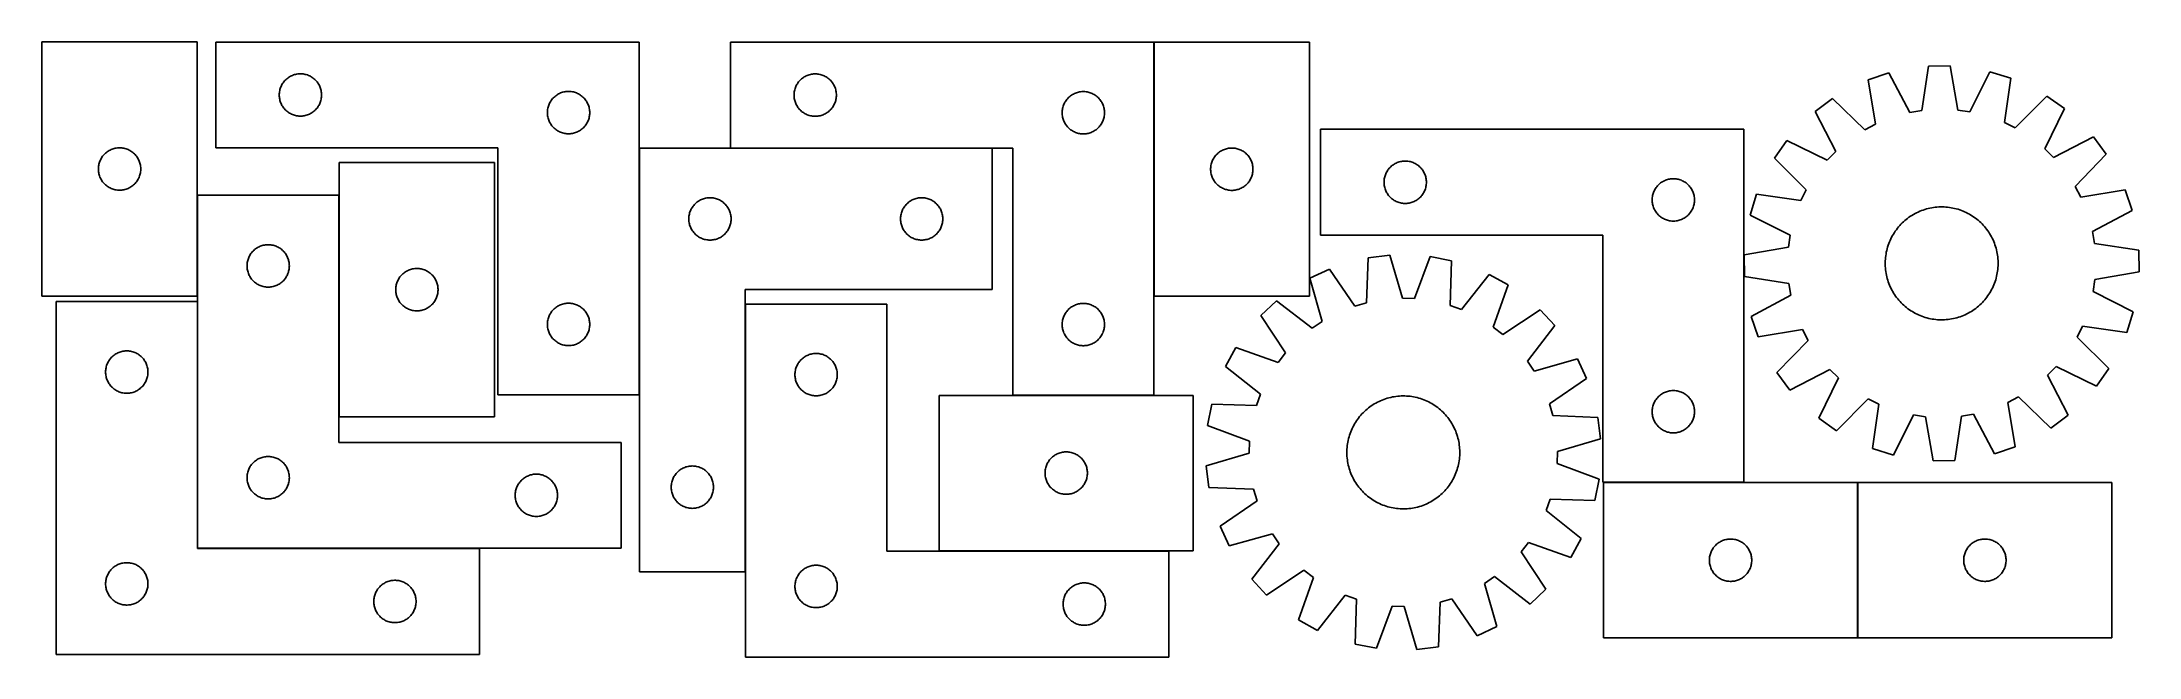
# Model space of a CAD drawing. Header units: millimetres. Extents: x 7 to 1493, y 7 to 442.
import ezdxf

# ---------------------------------------------------------------- set-up
doc = ezdxf.new("R2010")
doc.units = ezdxf.units.MM
doc.layers.add('COMMON', color=5, linetype='CONTINUOUS', true_color=0x0000ff)
doc.layers.add('CUT', color=7, linetype='CONTINUOUS', true_color=0x000000)

msp = doc.modelspace()

# ---------------------------------------------------------------- linework, layer by layer
at = {"layer": 'COMMON'}
for p, q in [((795.409259, 442.079946), (795.409259, 262.10187)), ((430.647851, 366.879945), (430.647851, 192.173896)), ((680.747852, 366.979946), (495.309259, 366.979946)), ((117.608921, 258.411683), (117.608921, 83.611684)), ((505.847853, 66.879945), (505.847853, 256.569642)), ((795.309259, 191.979946), (695.309259, 191.979946)), ((1213.369684, 130.257295), (1113.909786, 130.257295)), ((1294.009787, 20.157294), (1294.009787, 130.157294)), ((117.708922, 83.511683), (317.508921, 83.511683))]:
    msp.add_line(p, q, dxfattribs=at)
at = {"layer": 'CUT'}
for p, q in [((7.402395, 442.211972), (7.402395, 262.211972)), ((117.402395, 442.211972), (7.402395, 442.211972)), ((117.402395, 262.211972), (117.402395, 442.211972)), ((430.547851, 442.173896), (130.547851, 442.173896)), ((130.547851, 442.173896), (130.547851, 367.173896)), ((430.547851, 192.173896), (430.547851, 442.173896)), ((795.309259, 442.079946), (495.309259, 442.079946)), ((495.309259, 442.079946), (495.309259, 367.079946)), ((795.309259, 192.079946), (795.309259, 442.079946)), ((905.50926, 442.10187), (795.50926, 442.10187)), ((795.50926, 442.10187), (795.50926, 262.10187)), ((905.50926, 262.10187), (905.50926, 442.10187)), ((180.358751, 415.682176), (180.938954, 416.192102)), ((180.938954, 416.192102), (181.544637, 416.671484)), ((181.544637, 416.671484), (182.174196, 417.119051)), ((182.174196, 417.119051), (182.825959, 417.533615)), ((182.825959, 417.533615), (183.4982, 417.914078)), ((183.4982, 417.914078), (184.189136, 418.25943)), ((184.189136, 418.25943), (184.896933, 418.568755)), ((184.896933, 418.568755), (185.619716, 418.841234)), ((185.619716, 418.841234), (186.355567, 419.076144)), ((186.355567, 419.076144), (187.102535, 419.272861)), ((187.102535, 419.272861), (187.85864, 419.430865)), ((187.85864, 419.430865), (188.621876, 419.549736)), ((188.621876, 419.549736), (189.39022, 419.629159)), ((189.39022, 419.629159), (190.161633, 419.668923)), ((190.161633, 419.668923), (190.93407, 419.668923)), ((190.93407, 419.668923), (191.705483, 419.629159)), ((191.705483, 419.629159), (192.473827, 419.549736)), ((192.473827, 419.549736), (193.237063, 419.430865)), ((193.237063, 419.430865), (193.993168, 419.272861)), ((193.993168, 419.272861), (194.740136, 419.076144)), ((194.740136, 419.076144), (195.475987, 418.841234)), ((195.475987, 418.841234), (196.19877, 418.568755)), ((196.19877, 418.568755), (196.906567, 418.25943)), ((196.906567, 418.25943), (197.597503, 417.914078)), ((197.597503, 417.914078), (198.269744, 417.533615)), ((198.269744, 417.533615), (198.921507, 417.119051)), ((198.921507, 417.119051), (199.551066, 416.671484)), ((199.551066, 416.671484), (200.156749, 416.192102)), ((200.156749, 416.192102), (200.736952, 415.682176)), ((545.120159, 415.588226), (545.700361, 416.098152)), ((545.700361, 416.098152), (546.306045, 416.577534)), ((546.306045, 416.577534), (546.935603, 417.025101)), ((546.935603, 417.025101), (547.587367, 417.439665)), ((547.587367, 417.439665), (548.259608, 417.820128)), ((548.259608, 417.820128), (548.950543, 418.16548)), ((548.950543, 418.16548), (549.658341, 418.474805)), ((549.658341, 418.474805), (550.381123, 418.747284)), ((550.381123, 418.747284), (551.116975, 418.982194)), ((551.116975, 418.982194), (551.863943, 419.178911)), ((551.863943, 419.178911), (552.620048, 419.336915)), ((552.620048, 419.336915), (553.383284, 419.455786)), ((553.383284, 419.455786), (554.151627, 419.535209)), ((554.151627, 419.535209), (554.92304, 419.574973)), ((554.92304, 419.574973), (555.695478, 419.574973)), ((555.695478, 419.574973), (556.466891, 419.535209)), ((556.466891, 419.535209), (557.235234, 419.455786)), ((557.235234, 419.455786), (557.998471, 419.336915)), ((557.998471, 419.336915), (558.754575, 419.178911)), ((558.754575, 419.178911), (559.501544, 418.982194)), ((559.501544, 418.982194), (560.237395, 418.747284)), ((560.237395, 418.747284), (560.960178, 418.474805)), ((560.960178, 418.474805), (561.667975, 418.16548)), ((561.667975, 418.16548), (562.35891, 417.820128)), ((562.35891, 417.820128), (563.031151, 417.439665)), ((563.031151, 417.439665), (563.682915, 417.025101)), ((563.682915, 417.025101), (564.312473, 416.577534)), ((564.312473, 416.577534), (564.918157, 416.098152)), ((564.918157, 416.098152), (565.498359, 415.588226)), ((1315.946873, 420.260168), (1301.373002, 415.327335)), ((1330.866967, 392.217958), (1315.946873, 420.260168)), ((1344.077758, 425.068401), (1339.318741, 393.662566)), ((1359.462662, 425.256231), (1344.077758, 425.068401)), ((1364.986995, 393.975941), (1359.462662, 425.256231)), ((1387.70255, 421.13621), (1373.471518, 392.738103)), ((1402.392506, 416.56065), (1387.70255, 421.13621)), ((1397.980317, 385.104214), (1402.392506, 416.56065)), ((175.547851, 404.673896), (175.56774, 405.446077)), ((175.56774, 403.901714), (175.547851, 404.673896)), ((175.56774, 405.446077), (175.627353, 406.216211)), ((175.627353, 403.131581), (175.56774, 403.901714)), ((175.627353, 406.216211), (175.726533, 406.982254)), ((175.726533, 402.365537), (175.627353, 403.131581)), ((175.726533, 406.982254), (175.865016, 407.742177)), ((175.865016, 401.605615), (175.726533, 402.365537)), ((175.865016, 407.742177), (176.042436, 408.493963)), ((176.042436, 400.853829), (175.865016, 401.605615)), ((176.042436, 408.493963), (176.258321, 409.235618)), ((176.258321, 409.235618), (176.512099, 409.965177)), ((176.512099, 409.965177), (176.803098, 410.680704)), ((176.803098, 410.680704), (177.130545, 411.380303)), ((177.130545, 411.380303), (177.493573, 412.062117)), ((177.493573, 412.062117), (177.891218, 412.724339)), ((177.891218, 412.724339), (178.322426, 413.365212)), ((178.322426, 413.365212), (178.786054, 413.983038)), ((178.786054, 413.983038), (179.280873, 414.576178)), ((179.280873, 414.576178), (179.805569, 415.143058)), ((179.805569, 415.143058), (180.358751, 415.682176)), ((200.736952, 415.682176), (201.290134, 415.143058)), ((201.290134, 415.143058), (201.81483, 414.576178)), ((201.81483, 414.576178), (202.309649, 413.983038)), ((202.309649, 413.983038), (202.773277, 413.365212)), ((202.773277, 413.365212), (203.204485, 412.724339)), ((203.204485, 412.724339), (203.60213, 412.062117)), ((203.60213, 412.062117), (203.965158, 411.380303)), ((203.965158, 411.380303), (204.292605, 410.680704)), ((204.292605, 410.680704), (204.583604, 409.965177)), ((204.583604, 409.965177), (204.837382, 409.235618)), ((204.837382, 409.235618), (205.053267, 408.493963)), ((205.053267, 408.493963), (205.230687, 407.742177)), ((205.230687, 401.605615), (205.053267, 400.853829)), ((205.230687, 407.742177), (205.36917, 406.982254)), ((205.36917, 402.365537), (205.230687, 401.605615)), ((205.36917, 406.982254), (205.46835, 406.216211)), ((205.46835, 403.131581), (205.36917, 402.365537)), ((205.46835, 406.216211), (205.527963, 405.446077)), ((205.527963, 403.901714), (205.46835, 403.131581)), ((205.527963, 405.446077), (205.547851, 404.673896)), ((205.547851, 404.673896), (205.527963, 403.901714)), ((368.322426, 400.865212), (368.786054, 401.483038)), ((368.786054, 401.483038), (369.280873, 402.076178)), ((369.280873, 402.076178), (369.805569, 402.643058)), ((369.805569, 402.643058), (370.358751, 403.182176)), ((370.358751, 403.182176), (370.938954, 403.692102)), ((370.938954, 403.692102), (371.544637, 404.171484)), ((371.544637, 404.171484), (372.174196, 404.619051)), ((372.174196, 404.619051), (372.825959, 405.033615)), ((372.825959, 405.033615), (373.4982, 405.414078)), ((373.4982, 405.414078), (374.189136, 405.75943)), ((374.189136, 405.75943), (374.896933, 406.068755)), ((374.896933, 406.068755), (375.619716, 406.341234)), ((375.619716, 406.341234), (376.355567, 406.576144)), ((376.355567, 406.576144), (377.102535, 406.772861)), ((377.102535, 406.772861), (377.85864, 406.930865)), ((377.85864, 406.930865), (378.621876, 407.049736)), ((378.621876, 407.049736), (379.39022, 407.129159)), ((379.39022, 407.129159), (380.161633, 407.168923)), ((380.161633, 407.168923), (380.93407, 407.168923)), ((380.93407, 407.168923), (381.705483, 407.129159)), ((381.705483, 407.129159), (382.473827, 407.049736)), ((382.473827, 407.049736), (383.237063, 406.930865)), ((383.237063, 406.930865), (383.993168, 406.772861)), ((383.993168, 406.772861), (384.740136, 406.576144)), ((384.740136, 406.576144), (385.475987, 406.341234)), ((385.475987, 406.341234), (386.19877, 406.068755)), ((386.19877, 406.068755), (386.906567, 405.75943)), ((386.906567, 405.75943), (387.597503, 405.414078)), ((387.597503, 405.414078), (388.269744, 405.033615)), ((388.269744, 405.033615), (388.921507, 404.619051)), ((388.921507, 404.619051), (389.551066, 404.171484)), ((389.551066, 404.171484), (390.156749, 403.692102)), ((390.156749, 403.692102), (390.736952, 403.182176)), ((390.736952, 403.182176), (391.290134, 402.643058)), ((391.290134, 402.643058), (391.81483, 402.076178)), ((391.81483, 402.076178), (392.309649, 401.483038)), ((392.309649, 401.483038), (392.773277, 400.865212)), ((540.309259, 404.579946), (540.329148, 405.352127)), ((540.329148, 403.807764), (540.309259, 404.579946)), ((540.329148, 405.352127), (540.388761, 406.122261)), ((540.388761, 403.037631), (540.329148, 403.807764)), ((540.388761, 406.122261), (540.487941, 406.888304)), ((540.487941, 402.271587), (540.388761, 403.037631)), ((540.487941, 406.888304), (540.626424, 407.648227)), ((540.626424, 401.511665), (540.487941, 402.271587)), ((540.626424, 407.648227), (540.803843, 408.400013)), ((540.803843, 400.759879), (540.626424, 401.511665)), ((540.803843, 408.400013), (541.019728, 409.141668)), ((541.019728, 409.141668), (541.273507, 409.871227)), ((541.273507, 409.871227), (541.564506, 410.586754)), ((541.564506, 410.586754), (541.891953, 411.286353)), ((541.891953, 411.286353), (542.254981, 411.968167)), ((542.254981, 411.968167), (542.652626, 412.630389)), ((542.652626, 412.630389), (543.083834, 413.271262)), ((543.083834, 413.271262), (543.547462, 413.889088)), ((543.547462, 413.889088), (544.04228, 414.482228)), ((544.04228, 414.482228), (544.566976, 415.049108)), ((544.566976, 415.049108), (545.120159, 415.588226)), ((565.498359, 415.588226), (566.051542, 415.049108)), ((566.051542, 415.049108), (566.576238, 414.482228)), ((566.576238, 414.482228), (567.071056, 413.889088)), ((567.071056, 413.889088), (567.534684, 413.271262)), ((567.534684, 413.271262), (567.965893, 412.630389)), ((567.965893, 412.630389), (568.363538, 411.968167)), ((568.363538, 411.968167), (568.726565, 411.286353)), ((568.726565, 411.286353), (569.054013, 410.586754)), ((569.054013, 410.586754), (569.345011, 409.871227)), ((569.345011, 409.871227), (569.59879, 409.141668)), ((569.59879, 409.141668), (569.814675, 408.400013)), ((569.814675, 408.400013), (569.992094, 407.648227)), ((569.992094, 401.511665), (569.814675, 400.759879)), ((569.992094, 407.648227), (570.130578, 406.888304)), ((570.130578, 402.271587), (569.992094, 401.511665)), ((570.130578, 406.888304), (570.229757, 406.122261)), ((570.229757, 403.037631), (570.130578, 402.271587)), ((570.229757, 406.122261), (570.28937, 405.352127)), ((570.28937, 403.807764), (570.229757, 403.037631)), ((570.28937, 405.352127), (570.309259, 404.579946)), ((570.309259, 404.579946), (570.28937, 403.807764)), ((733.083834, 400.771262), (733.547462, 401.389088)), ((733.547462, 401.389088), (734.04228, 401.982228)), ((734.04228, 401.982228), (734.566976, 402.549108)), ((734.566976, 402.549108), (735.120159, 403.088226)), ((735.120159, 403.088226), (735.700361, 403.598152)), ((735.700361, 403.598152), (736.306045, 404.077534)), ((736.306045, 404.077534), (736.935603, 404.525101)), ((736.935603, 404.525101), (737.587367, 404.939665)), ((737.587367, 404.939665), (738.259608, 405.320128)), ((738.259608, 405.320128), (738.950543, 405.66548)), ((738.950543, 405.66548), (739.658341, 405.974805)), ((739.658341, 405.974805), (740.381123, 406.247284)), ((740.381123, 406.247284), (741.116975, 406.482194)), ((741.116975, 406.482194), (741.863943, 406.678911)), ((741.863943, 406.678911), (742.620048, 406.836915)), ((742.620048, 406.836915), (743.383284, 406.955786)), ((743.383284, 406.955786), (744.151627, 407.035209)), ((744.151627, 407.035209), (744.92304, 407.074973)), ((744.92304, 407.074973), (745.695478, 407.074973)), ((745.695478, 407.074973), (746.466891, 407.035209)), ((746.466891, 407.035209), (747.235234, 406.955786)), ((747.235234, 406.955786), (747.998471, 406.836915)), ((747.998471, 406.836915), (748.754575, 406.678911)), ((748.754575, 406.678911), (749.501544, 406.482194)), ((749.501544, 406.482194), (750.237395, 406.247284)), ((750.237395, 406.247284), (750.960178, 405.974805)), ((750.960178, 405.974805), (751.667975, 405.66548)), ((751.667975, 405.66548), (752.35891, 405.320128)), ((752.35891, 405.320128), (753.031151, 404.939665)), ((753.031151, 404.939665), (753.682915, 404.525101)), ((753.682915, 404.525101), (754.312473, 404.077534)), ((754.312473, 404.077534), (754.918157, 403.598152)), ((754.918157, 403.598152), (755.498359, 403.088226)), ((755.498359, 403.088226), (756.051542, 402.549108)), ((756.051542, 402.549108), (756.576238, 401.982228)), ((756.576238, 401.982228), (757.071056, 401.389088)), ((757.071056, 401.389088), (757.534684, 400.771262)), ((1276.104766, 402.061512), (1263.768521, 392.866535)), ((1298.960138, 380.002348), (1276.104766, 402.061512)), ((1301.373002, 415.327335), (1306.551844, 383.987993)), ((1427.977079, 403.915673), (1405.667065, 381.305099)), ((1440.534131, 395.02461), (1427.977079, 403.915673)), ((176.258321, 400.112173), (176.042436, 400.853829)), ((176.512099, 399.382614), (176.258321, 400.112173)), ((176.803098, 398.667087), (176.512099, 399.382614)), ((177.130545, 397.967489), (176.803098, 398.667087)), ((177.493573, 397.285675), (177.130545, 397.967489)), ((177.891218, 396.623453), (177.493573, 397.285675)), ((178.322426, 395.982579), (177.891218, 396.623453)), ((178.786054, 395.364754), (178.322426, 395.982579)), ((179.280873, 394.771614), (178.786054, 395.364754)), ((179.805569, 394.204733), (179.280873, 394.771614)), ((180.358751, 393.665615), (179.805569, 394.204733)), ((180.938954, 393.155689), (180.358751, 393.665615)), ((181.544637, 392.676307), (180.938954, 393.155689)), ((182.174196, 392.228741), (181.544637, 392.676307)), ((182.825959, 391.814176), (182.174196, 392.228741)), ((183.4982, 391.433714), (182.825959, 391.814176)), ((184.189136, 391.088362), (183.4982, 391.433714)), ((184.896933, 390.779036), (184.189136, 391.088362)), ((185.619716, 390.506557), (184.896933, 390.779036)), ((186.355567, 390.271648), (185.619716, 390.506557)), ((187.102535, 390.07493), (186.355567, 390.271648)), ((187.85864, 389.916927), (187.102535, 390.07493)), ((188.621876, 389.798056), (187.85864, 389.916927)), ((189.39022, 389.718633), (188.621876, 389.798056)), ((190.161633, 389.678869), (189.39022, 389.718633)), ((190.93407, 389.678869), (190.161633, 389.678869)), ((191.705483, 389.718633), (190.93407, 389.678869)), ((192.473827, 389.798056), (191.705483, 389.718633)), ((193.237063, 389.916927), (192.473827, 389.798056)), ((193.993168, 390.07493), (193.237063, 389.916927)), ((194.740136, 390.271648), (193.993168, 390.07493)), ((195.475987, 390.506557), (194.740136, 390.271648)), ((196.19877, 390.779036), (195.475987, 390.506557)), ((196.906567, 391.088362), (196.19877, 390.779036)), ((197.597503, 391.433714), (196.906567, 391.088362)), ((198.269744, 391.814176), (197.597503, 391.433714)), ((198.921507, 392.228741), (198.269744, 391.814176)), ((199.551066, 392.676307), (198.921507, 392.228741)), ((200.156749, 393.155689), (199.551066, 392.676307)), ((200.736952, 393.665615), (200.156749, 393.155689)), ((201.290134, 394.204733), (200.736952, 393.665615)), ((201.81483, 394.771614), (201.290134, 394.204733)), ((202.309649, 395.364754), (201.81483, 394.771614)), ((202.773277, 395.982579), (202.309649, 395.364754)), ((203.204485, 396.623453), (202.773277, 395.982579)), ((203.60213, 397.285675), (203.204485, 396.623453)), ((203.965158, 397.967489), (203.60213, 397.285675)), ((204.292605, 398.667087), (203.965158, 397.967489)), ((204.583604, 399.382614), (204.292605, 398.667087)), ((204.837382, 400.112173), (204.583604, 399.382614)), ((205.053267, 400.853829), (204.837382, 400.112173)), ((365.547851, 392.173896), (365.56774, 392.946077)), ((365.56774, 391.401714), (365.547851, 392.173896)), ((365.56774, 392.946077), (365.627353, 393.716211)), ((365.627353, 390.631581), (365.56774, 391.401714)), ((365.627353, 393.716211), (365.726533, 394.482254)), ((365.726533, 389.865537), (365.627353, 390.631581)), ((365.726533, 394.482254), (365.865016, 395.242177)), ((365.865016, 389.105615), (365.726533, 389.865537)), ((365.865016, 395.242177), (366.042436, 395.993963)), ((366.042436, 388.353829), (365.865016, 389.105615)), ((366.042436, 395.993963), (366.258321, 396.735618)), ((366.258321, 387.612173), (366.042436, 388.353829)), ((366.258321, 396.735618), (366.512099, 397.465177)), ((366.512099, 386.882614), (366.258321, 387.612173)), ((366.512099, 397.465177), (366.803098, 398.180704)), ((366.803098, 386.167087), (366.512099, 386.882614)), ((366.803098, 398.180704), (367.130545, 398.880303)), ((367.130545, 398.880303), (367.493573, 399.562117)), ((367.493573, 399.562117), (367.891218, 400.224339)), ((367.891218, 400.224339), (368.322426, 400.865212)), ((392.773277, 400.865212), (393.204485, 400.224339)), ((393.204485, 400.224339), (393.60213, 399.562117)), ((393.60213, 399.562117), (393.965158, 398.880303)), ((393.965158, 398.880303), (394.292605, 398.180704)), ((394.292605, 398.180704), (394.583604, 397.465177)), ((394.583604, 386.882614), (394.292605, 386.167087)), ((394.583604, 397.465177), (394.837382, 396.735618)), ((394.837382, 387.612173), (394.583604, 386.882614)), ((394.837382, 396.735618), (395.053267, 395.993963)), ((395.053267, 388.353829), (394.837382, 387.612173)), ((395.053267, 395.993963), (395.230687, 395.242177)), ((395.230687, 389.105615), (395.053267, 388.353829)), ((395.230687, 395.242177), (395.36917, 394.482254)), ((395.36917, 389.865537), (395.230687, 389.105615)), ((395.36917, 394.482254), (395.46835, 393.716211)), ((395.46835, 390.631581), (395.36917, 389.865537)), ((395.46835, 393.716211), (395.527963, 392.946077)), ((395.527963, 391.401714), (395.46835, 390.631581)), ((395.527963, 392.946077), (395.547851, 392.173896)), ((395.547851, 392.173896), (395.527963, 391.401714)), ((541.019728, 400.018223), (540.803843, 400.759879)), ((541.273507, 399.288664), (541.019728, 400.018223)), ((541.564506, 398.573137), (541.273507, 399.288664)), ((541.891953, 397.873539), (541.564506, 398.573137)), ((542.254981, 397.191725), (541.891953, 397.873539)), ((542.652626, 396.529503), (542.254981, 397.191725)), ((543.083834, 395.888629), (542.652626, 396.529503)), ((543.547462, 395.270804), (543.083834, 395.888629)), ((544.04228, 394.677664), (543.547462, 395.270804)), ((544.566976, 394.110783), (544.04228, 394.677664)), ((545.120159, 393.571665), (544.566976, 394.110783)), ((545.700361, 393.061739), (545.120159, 393.571665)), ((546.306045, 392.582357), (545.700361, 393.061739)), ((546.935603, 392.134791), (546.306045, 392.582357)), ((547.587367, 391.720226), (546.935603, 392.134791)), ((548.259608, 391.339764), (547.587367, 391.720226)), ((548.950543, 390.994412), (548.259608, 391.339764)), ((549.658341, 390.685086), (548.950543, 390.994412)), ((550.381123, 390.412607), (549.658341, 390.685086)), ((551.116975, 390.177698), (550.381123, 390.412607)), ((551.863943, 389.98098), (551.116975, 390.177698)), ((552.620048, 389.822976), (551.863943, 389.98098)), ((553.383284, 389.704106), (552.620048, 389.822976)), ((554.151627, 389.624683), (553.383284, 389.704106)), ((554.92304, 389.584919), (554.151627, 389.624683)), ((555.695478, 389.584919), (554.92304, 389.584919)), ((556.466891, 389.624683), (555.695478, 389.584919)), ((557.235234, 389.704106), (556.466891, 389.624683)), ((557.998471, 389.822976), (557.235234, 389.704106)), ((558.754575, 389.98098), (557.998471, 389.822976)), ((559.501544, 390.177698), (558.754575, 389.98098)), ((560.237395, 390.412607), (559.501544, 390.177698)), ((560.960178, 390.685086), (560.237395, 390.412607)), ((561.667975, 390.994412), (560.960178, 390.685086)), ((562.35891, 391.339764), (561.667975, 390.994412)), ((563.031151, 391.720226), (562.35891, 391.339764)), ((563.682915, 392.134791), (563.031151, 391.720226)), ((564.312473, 392.582357), (563.682915, 392.134791)), ((564.918157, 393.061739), (564.312473, 392.582357)), ((565.498359, 393.571665), (564.918157, 393.061739)), ((566.051542, 394.110783), (565.498359, 393.571665)), ((566.576238, 394.677664), (566.051542, 394.110783)), ((567.071056, 395.270804), (566.576238, 394.677664)), ((567.534684, 395.888629), (567.071056, 395.270804)), ((567.965893, 396.529503), (567.534684, 395.888629)), ((568.363538, 397.191725), (567.965893, 396.529503)), ((568.726565, 397.873539), (568.363538, 397.191725)), ((569.054013, 398.573137), (568.726565, 397.873539)), ((569.345011, 399.288664), (569.054013, 398.573137)), ((569.59879, 400.018223), (569.345011, 399.288664)), ((569.814675, 400.759879), (569.59879, 400.018223)), ((730.309259, 392.079946), (730.329148, 392.852127)), ((730.329148, 391.307764), (730.309259, 392.079946)), ((730.329148, 392.852127), (730.388761, 393.622261)), ((730.388761, 390.537631), (730.329148, 391.307764)), ((730.388761, 393.622261), (730.487941, 394.388304)), ((730.487941, 389.771587), (730.388761, 390.537631)), ((730.487941, 394.388304), (730.626424, 395.148227)), ((730.626424, 389.011665), (730.487941, 389.771587)), ((730.626424, 395.148227), (730.803843, 395.900013)), ((730.803843, 388.259879), (730.626424, 389.011665)), ((730.803843, 395.900013), (731.019728, 396.641668)), ((731.019728, 387.518223), (730.803843, 388.259879)), ((731.019728, 396.641668), (731.273507, 397.371227)), ((731.273507, 386.788664), (731.019728, 387.518223)), ((731.273507, 397.371227), (731.564506, 398.086754)), ((731.564506, 386.073137), (731.273507, 386.788664)), ((731.564506, 398.086754), (731.891953, 398.786353)), ((731.891953, 398.786353), (732.254981, 399.468167)), ((732.254981, 399.468167), (732.652626, 400.130389)), ((732.652626, 400.130389), (733.083834, 400.771262)), ((757.534684, 400.771262), (757.965893, 400.130389)), ((757.965893, 400.130389), (758.363538, 399.468167)), ((758.363538, 399.468167), (758.726565, 398.786353)), ((758.726565, 398.786353), (759.054013, 398.086754)), ((759.054013, 398.086754), (759.345011, 397.371227)), ((759.345011, 386.788664), (759.054013, 386.073137)), ((759.345011, 397.371227), (759.59879, 396.641668)), ((759.59879, 387.518223), (759.345011, 386.788664)), ((759.59879, 396.641668), (759.814675, 395.900013)), ((759.814675, 388.259879), (759.59879, 387.518223)), ((759.814675, 395.900013), (759.992094, 395.148227)), ((759.992094, 389.011665), (759.814675, 388.259879)), ((759.992094, 395.148227), (760.130578, 394.388304)), ((760.130578, 389.771587), (759.992094, 389.011665)), ((760.130578, 394.388304), (760.229757, 393.622261)), ((760.229757, 390.537631), (760.130578, 389.771587)), ((760.229757, 393.622261), (760.28937, 392.852127)), ((760.28937, 391.307764), (760.229757, 390.537631)), ((760.28937, 392.852127), (760.309259, 392.079946)), ((760.309259, 392.079946), (760.28937, 391.307764)), ((1263.768521, 392.866535), (1278.378281, 364.6614)), ((1339.318741, 393.662566), (1330.866967, 392.217958)), ((1373.471518, 392.738103), (1364.986995, 393.975941)), ((1426.617317, 366.471203), (1440.534131, 395.02461)), ((367.130545, 385.467489), (366.803098, 386.167087)), ((367.493573, 384.785675), (367.130545, 385.467489)), ((367.891218, 384.123453), (367.493573, 384.785675)), ((368.322426, 383.482579), (367.891218, 384.123453)), ((368.786054, 382.864754), (368.322426, 383.482579)), ((369.280873, 382.271614), (368.786054, 382.864754)), ((369.805569, 381.704733), (369.280873, 382.271614)), ((370.358751, 381.165615), (369.805569, 381.704733)), ((370.938954, 380.655689), (370.358751, 381.165615)), ((371.544637, 380.176307), (370.938954, 380.655689)), ((372.174196, 379.728741), (371.544637, 380.176307)), ((372.825959, 379.314176), (372.174196, 379.728741)), ((373.4982, 378.933714), (372.825959, 379.314176)), ((374.189136, 378.588362), (373.4982, 378.933714)), ((374.896933, 378.279036), (374.189136, 378.588362)), ((375.619716, 378.006557), (374.896933, 378.279036)), ((376.355567, 377.771648), (375.619716, 378.006557)), ((377.102535, 377.57493), (376.355567, 377.771648)), ((377.85864, 377.416927), (377.102535, 377.57493)), ((378.621876, 377.298056), (377.85864, 377.416927)), ((379.39022, 377.218633), (378.621876, 377.298056)), ((380.161633, 377.178869), (379.39022, 377.218633)), ((380.93407, 377.178869), (380.161633, 377.178869)), ((381.705483, 377.218633), (380.93407, 377.178869)), ((382.473827, 377.298056), (381.705483, 377.218633)), ((383.237063, 377.416927), (382.473827, 377.298056)), ((383.993168, 377.57493), (383.237063, 377.416927)), ((384.740136, 377.771648), (383.993168, 377.57493)), ((385.475987, 378.006557), (384.740136, 377.771648)), ((386.19877, 378.279036), (385.475987, 378.006557)), ((386.906567, 378.588362), (386.19877, 378.279036)), ((387.597503, 378.933714), (386.906567, 378.588362)), ((388.269744, 379.314176), (387.597503, 378.933714)), ((388.921507, 379.728741), (388.269744, 379.314176)), ((389.551066, 380.176307), (388.921507, 379.728741)), ((390.156749, 380.655689), (389.551066, 380.176307)), ((390.736952, 381.165615), (390.156749, 380.655689)), ((391.290134, 381.704733), (390.736952, 381.165615)), ((391.81483, 382.271614), (391.290134, 381.704733)), ((392.309649, 382.864754), (391.81483, 382.271614)), ((392.773277, 383.482579), (392.309649, 382.864754)), ((393.204485, 384.123453), (392.773277, 383.482579)), ((393.60213, 384.785675), (393.204485, 384.123453)), ((393.965158, 385.467489), (393.60213, 384.785675)), ((394.292605, 386.167087), (393.965158, 385.467489)), ((731.891953, 385.373539), (731.564506, 386.073137)), ((732.254981, 384.691725), (731.891953, 385.373539)), ((732.652626, 384.029503), (732.254981, 384.691725)), ((733.083834, 383.388629), (732.652626, 384.029503)), ((733.547462, 382.770804), (733.083834, 383.388629)), ((734.04228, 382.177664), (733.547462, 382.770804)), ((734.566976, 381.610783), (734.04228, 382.177664)), ((735.120159, 381.071665), (734.566976, 381.610783)), ((735.700361, 380.561739), (735.120159, 381.071665)), ((736.306045, 380.082357), (735.700361, 380.561739)), ((736.935603, 379.634791), (736.306045, 380.082357)), ((737.587367, 379.220226), (736.935603, 379.634791)), ((738.259608, 378.839764), (737.587367, 379.220226)), ((738.950543, 378.494412), (738.259608, 378.839764)), ((739.658341, 378.185086), (738.950543, 378.494412)), ((740.381123, 377.912607), (739.658341, 378.185086)), ((741.116975, 377.677698), (740.381123, 377.912607)), ((741.863943, 377.48098), (741.116975, 377.677698)), ((742.620048, 377.322976), (741.863943, 377.48098)), ((743.383284, 377.204106), (742.620048, 377.322976)), ((744.151627, 377.124683), (743.383284, 377.204106)), ((744.92304, 377.084919), (744.151627, 377.124683)), ((745.695478, 377.084919), (744.92304, 377.084919)), ((746.466891, 377.124683), (745.695478, 377.084919)), ((747.235234, 377.204106), (746.466891, 377.124683)), ((747.998471, 377.322976), (747.235234, 377.204106)), ((748.754575, 377.48098), (747.998471, 377.322976)), ((749.501544, 377.677698), (748.754575, 377.48098)), ((750.237395, 377.912607), (749.501544, 377.677698)), ((750.960178, 378.185086), (750.237395, 377.912607)), ((751.667975, 378.494412), (750.960178, 378.185086)), ((752.35891, 378.839764), (751.667975, 378.494412)), ((753.031151, 379.220226), (752.35891, 378.839764)), ((753.682915, 379.634791), (753.031151, 379.220226)), ((754.312473, 380.082357), (753.682915, 379.634791)), ((754.918157, 380.561739), (754.312473, 380.082357)), ((755.498359, 381.071665), (754.918157, 380.561739)), ((756.051542, 381.610783), (755.498359, 381.071665)), ((756.576238, 382.177664), (756.051542, 381.610783)), ((757.071056, 382.770804), (756.576238, 382.177664)), ((757.534684, 383.388629), (757.071056, 382.770804)), ((757.965893, 384.029503), (757.534684, 383.388629)), ((758.363538, 384.691725), (757.965893, 384.029503)), ((758.726565, 385.373539), (758.363538, 384.691725)), ((759.054013, 386.073137), (758.726565, 385.373539)), ((1213.369684, 380.357295), (913.369684, 380.357295)), ((913.369684, 380.357295), (913.369684, 305.357295)), ((1213.369684, 130.357295), (1213.369684, 380.357295)), ((1243.836365, 372.441673), (1234.945303, 359.884621)), ((1272.389772, 358.52486), (1243.836365, 372.441673)), ((1306.551844, 383.987993), (1298.960138, 380.002348)), ((1405.667065, 381.305099), (1397.980317, 385.104214)), ((1460.958992, 375.092455), (1432.753857, 360.482694)), ((1470.153969, 362.756209), (1460.958992, 375.092455)), ((48.000147, 356.404257), (48.235056, 357.140108)), ((48.235056, 357.140108), (48.507535, 357.862891)), ((48.507535, 357.862891), (48.816861, 358.570688)), ((48.816861, 358.570688), (49.162213, 359.261623)), ((49.162213, 359.261623), (49.542676, 359.933864)), ((49.542676, 359.933864), (49.95724, 360.585628)), ((49.95724, 360.585628), (50.404806, 361.215186)), ((50.404806, 361.215186), (50.884188, 361.82087)), ((50.884188, 361.82087), (51.394114, 362.401072)), ((51.394114, 362.401072), (51.933233, 362.954255)), ((51.933233, 362.954255), (52.500113, 363.478951)), ((52.500113, 363.478951), (53.093253, 363.973769)), ((53.093253, 363.973769), (53.711078, 364.437397)), ((53.711078, 364.437397), (54.351952, 364.868606)), ((54.351952, 364.868606), (55.014174, 365.266251)), ((55.014174, 365.266251), (55.695988, 365.629279)), ((55.695988, 365.629279), (56.395586, 365.956726)), ((56.395586, 365.956726), (57.111114, 366.247725)), ((57.111114, 366.247725), (57.840672, 366.501503)), ((57.840672, 366.501503), (58.582328, 366.717388)), ((58.582328, 366.717388), (59.334114, 366.894808)), ((59.334114, 366.894808), (60.094036, 367.033291)), ((60.094036, 367.033291), (60.86008, 367.13247)), ((60.86008, 367.13247), (61.630214, 367.192084)), ((61.630214, 367.192084), (62.402395, 367.211972)), ((62.402395, 367.211972), (63.174576, 367.192084)), ((63.174576, 367.192084), (63.94471, 367.13247)), ((63.94471, 367.13247), (64.710754, 367.033291)), ((64.710754, 367.033291), (65.470676, 366.894808)), ((65.470676, 366.894808), (66.222462, 366.717388)), ((66.222462, 366.717388), (66.964117, 366.501503)), ((66.964117, 366.501503), (67.693676, 366.247725)), ((67.693676, 366.247725), (68.409204, 365.956726)), ((68.409204, 365.956726), (69.108802, 365.629279)), ((69.108802, 365.629279), (69.790616, 365.266251)), ((69.790616, 365.266251), (70.452838, 364.868606)), ((70.452838, 364.868606), (71.093711, 364.437397)), ((71.093711, 364.437397), (71.711537, 363.973769)), ((71.711537, 363.973769), (72.304677, 363.478951)), ((72.304677, 363.478951), (72.871557, 362.954255)), ((72.871557, 362.954255), (73.410675, 362.401072)), ((73.410675, 362.401072), (73.920602, 361.82087)), ((73.920602, 361.82087), (74.399984, 361.215186)), ((74.399984, 361.215186), (74.84755, 360.585628)), ((74.84755, 360.585628), (75.262114, 359.933864)), ((75.262114, 359.933864), (75.642577, 359.261623)), ((75.642577, 359.261623), (75.987929, 358.570688)), ((75.987929, 358.570688), (76.297254, 357.862891)), ((76.297254, 357.862891), (76.569733, 357.140108)), ((76.569733, 357.140108), (76.804643, 356.404257)), ((130.547851, 367.173896), (330.547851, 367.173896)), ((218.07488, 356.762021), (218.07488, 176.762021)), ((328.07488, 356.762021), (218.07488, 356.762021)), ((328.07488, 176.762021), (328.07488, 356.762021)), ((330.547851, 367.173896), (330.547851, 192.173896)), ((430.747852, 366.879945), (430.747852, 66.879945)), ((680.747852, 366.879945), (430.747852, 366.879945)), ((495.309259, 367.079946), (695.309259, 367.079946)), ((680.747852, 266.879945), (680.747852, 366.879945)), ((695.309259, 367.079946), (695.309259, 192.079946)), ((836.107012, 356.294154), (836.341922, 357.030005)), ((836.341922, 357.030005), (836.614401, 357.752788)), ((836.614401, 357.752788), (836.923726, 358.460586)), ((836.923726, 358.460586), (837.269078, 359.151521)), ((837.269078, 359.151521), (837.649541, 359.823762)), ((837.649541, 359.823762), (838.064105, 360.475525)), ((838.064105, 360.475525), (838.511671, 361.105084)), ((838.511671, 361.105084), (838.991053, 361.710767)), ((838.991053, 361.710767), (839.50098, 362.29097)), ((839.50098, 362.29097), (840.040098, 362.844152)), ((840.040098, 362.844152), (840.606978, 363.368849)), ((840.606978, 363.368849), (841.200118, 363.863667)), ((841.200118, 363.863667), (841.817944, 364.327295)), ((841.817944, 364.327295), (842.458817, 364.758503)), ((842.458817, 364.758503), (843.121039, 365.156148)), ((843.121039, 365.156148), (843.802853, 365.519176)), ((843.802853, 365.519176), (844.502452, 365.846623)), ((844.502452, 365.846623), (845.217979, 366.137622)), ((845.217979, 366.137622), (845.947538, 366.3914)), ((845.947538, 366.3914), (846.689193, 366.607286)), ((846.689193, 366.607286), (847.440979, 366.784705)), ((847.440979, 366.784705), (848.200901, 366.923188)), ((848.200901, 366.923188), (848.966945, 367.022368)), ((848.966945, 367.022368), (849.737079, 367.081981)), ((849.737079, 367.081981), (850.50926, 367.10187)), ((850.50926, 367.10187), (851.281441, 367.081981)), ((851.281441, 367.081981), (852.051575, 367.022368)), ((852.051575, 367.022368), (852.817619, 366.923188)), ((852.817619, 366.923188), (853.577541, 366.784705)), ((853.577541, 366.784705), (854.329327, 366.607286)), ((854.329327, 366.607286), (855.070983, 366.3914)), ((855.070983, 366.3914), (855.800541, 366.137622)), ((855.800541, 366.137622), (856.516069, 365.846623)), ((856.516069, 365.846623), (857.215667, 365.519176)), ((857.215667, 365.519176), (857.897481, 365.156148)), ((857.897481, 365.156148), (858.559703, 364.758503)), ((858.559703, 364.758503), (859.200577, 364.327295)), ((859.200577, 364.327295), (859.818402, 363.863667)), ((859.818402, 363.863667), (860.411542, 363.368849)), ((860.411542, 363.368849), (860.978422, 362.844152)), ((860.978422, 362.844152), (861.517541, 362.29097)), ((861.517541, 362.29097), (862.027467, 361.710767)), ((862.027467, 361.710767), (862.506849, 361.105084)), ((862.506849, 361.105084), (862.954415, 360.475525)), ((862.954415, 360.475525), (863.36898, 359.823762)), ((863.36898, 359.823762), (863.749442, 359.151521)), ((863.749442, 359.151521), (864.094794, 358.460586)), ((864.094794, 358.460586), (864.40412, 357.752788)), ((864.40412, 357.752788), (864.676599, 357.030005)), ((864.676599, 357.030005), (864.911508, 356.294154)), ((967.010968, 356.442828), (967.718766, 356.752154)), ((967.718766, 356.752154), (968.441548, 357.024633)), ((968.441548, 357.024633), (969.177399, 357.259543)), ((969.177399, 357.259543), (969.924368, 357.45626)), ((969.924368, 357.45626), (970.680473, 357.614264)), ((970.680473, 357.614264), (971.443709, 357.733135)), ((971.443709, 357.733135), (972.212052, 357.812557)), ((972.212052, 357.812557), (972.983465, 357.852322)), ((972.983465, 357.852322), (973.755903, 357.852322)), ((973.755903, 357.852322), (974.527316, 357.812557)), ((974.527316, 357.812557), (975.295659, 357.733135)), ((975.295659, 357.733135), (976.058895, 357.614264)), ((976.058895, 357.614264), (976.815, 357.45626)), ((976.815, 357.45626), (977.561968, 357.259543)), ((977.561968, 357.259543), (978.29782, 357.024633)), ((978.29782, 357.024633), (979.020602, 356.752154)), ((979.020602, 356.752154), (979.7284, 356.442828)), ((1234.945303, 359.884621), (1257.555877, 337.574608)), ((1278.378281, 364.6614), (1272.389772, 358.52486)), ((1432.753857, 360.482694), (1426.617317, 366.471203)), ((1448.094805, 339.900837), (1470.153969, 362.756209)), ((47.407368, 352.598191), (47.447132, 353.369604)), ((47.407368, 351.825754), (47.407368, 352.598191)), ((47.447132, 351.05434), (47.407368, 351.825754)), ((47.447132, 353.369604), (47.526555, 354.137948)), ((47.526555, 350.285997), (47.447132, 351.05434)), ((47.526555, 354.137948), (47.645426, 354.901184)), ((47.645426, 349.522761), (47.526555, 350.285997)), ((47.645426, 354.901184), (47.803429, 355.657288)), ((47.803429, 348.766656), (47.645426, 349.522761)), ((47.803429, 355.657288), (48.000147, 356.404257)), ((48.000147, 348.019688), (47.803429, 348.766656)), ((48.235056, 347.283837), (48.000147, 348.019688)), ((48.507535, 346.561054), (48.235056, 347.283837)), ((48.816861, 345.853256), (48.507535, 346.561054)), ((49.162213, 345.162321), (48.816861, 345.853256)), ((49.542676, 344.49008), (49.162213, 345.162321)), ((49.95724, 343.838316), (49.542676, 344.49008)), ((50.404806, 343.208758), (49.95724, 343.838316)), ((50.884188, 342.603075), (50.404806, 343.208758)), ((51.394114, 342.022872), (50.884188, 342.603075)), ((51.933233, 341.469689), (51.394114, 342.022872)), ((73.410675, 342.022872), (72.871557, 341.469689)), ((73.920602, 342.603075), (73.410675, 342.022872)), ((74.399984, 343.208758), (73.920602, 342.603075)), ((74.84755, 343.838316), (74.399984, 343.208758)), ((75.262114, 344.49008), (74.84755, 343.838316)), ((75.642577, 345.162321), (75.262114, 344.49008)), ((75.987929, 345.853256), (75.642577, 345.162321)), ((76.297254, 346.561054), (75.987929, 345.853256)), ((76.569733, 347.283837), (76.297254, 346.561054)), ((76.804643, 348.019688), (76.569733, 347.283837)), ((76.804643, 356.404257), (77.001361, 355.657288)), ((77.001361, 348.766656), (76.804643, 348.019688)), ((77.001361, 355.657288), (77.159364, 354.901184)), ((77.159364, 349.522761), (77.001361, 348.766656)), ((77.159364, 354.901184), (77.278235, 354.137948)), ((77.278235, 350.285997), (77.159364, 349.522761)), ((77.278235, 354.137948), (77.357658, 353.369604)), ((77.357658, 351.05434), (77.278235, 350.285997)), ((77.357658, 353.369604), (77.397422, 352.598191)), ((77.397422, 351.825754), (77.357658, 351.05434)), ((77.397422, 352.598191), (77.397422, 351.825754)), ((835.514233, 352.488088), (835.553997, 353.259502)), ((835.514233, 351.715651), (835.514233, 352.488088)), ((835.553997, 350.944238), (835.514233, 351.715651)), ((835.553997, 353.259502), (835.63342, 354.027845)), ((835.63342, 350.175894), (835.553997, 350.944238)), ((835.63342, 354.027845), (835.752291, 354.791081)), ((835.752291, 349.412658), (835.63342, 350.175894)), ((835.752291, 354.791081), (835.910295, 355.547186)), ((835.910295, 348.656554), (835.752291, 349.412658)), ((835.910295, 355.547186), (836.107012, 356.294154)), ((836.107012, 347.909585), (835.910295, 348.656554)), ((836.341922, 347.173734), (836.107012, 347.909585)), ((836.614401, 346.450951), (836.341922, 347.173734)), ((836.923726, 345.743154), (836.614401, 346.450951)), ((837.269078, 345.052219), (836.923726, 345.743154)), ((837.649541, 344.379978), (837.269078, 345.052219)), ((838.064105, 343.728214), (837.649541, 344.379978)), ((838.511671, 343.098655), (838.064105, 343.728214)), ((838.991053, 342.492972), (838.511671, 343.098655)), ((839.50098, 341.91277), (838.991053, 342.492972)), ((840.040098, 341.359587), (839.50098, 341.91277)), ((861.517541, 341.91277), (860.978422, 341.359587)), ((862.027467, 342.492972), (861.517541, 341.91277)), ((862.506849, 343.098655), (862.027467, 342.492972)), ((862.954415, 343.728214), (862.506849, 343.098655)), ((863.36898, 344.379978), (862.954415, 343.728214)), ((863.749442, 345.052219), (863.36898, 344.379978)), ((864.094794, 345.743154), (863.749442, 345.052219)), ((864.40412, 346.450951), (864.094794, 345.743154)), ((864.676599, 347.173734), (864.40412, 346.450951)), ((864.911508, 347.909585), (864.676599, 347.173734)), ((864.911508, 356.294154), (865.108226, 355.547186)), ((865.108226, 348.656554), (864.911508, 347.909585)), ((865.108226, 355.547186), (865.266229, 354.791081)), ((865.266229, 349.412658), (865.108226, 348.656554)), ((865.266229, 354.791081), (865.3851, 354.027845)), ((865.3851, 350.175894), (865.266229, 349.412658)), ((865.3851, 354.027845), (865.464523, 353.259502)), ((865.464523, 350.944238), (865.3851, 350.175894)), ((865.464523, 353.259502), (865.504287, 352.488088)), ((865.504287, 351.715651), (865.464523, 350.944238)), ((865.504287, 352.488088), (865.504287, 351.715651)), ((958.369684, 342.857295), (958.389573, 343.629476)), ((958.389573, 342.085113), (958.369684, 342.857295)), ((958.389573, 343.629476), (958.449186, 344.399609)), ((958.449186, 341.31498), (958.389573, 342.085113)), ((958.449186, 344.399609), (958.548365, 345.165653)), ((958.548365, 345.165653), (958.686849, 345.925576)), ((958.686849, 345.925576), (958.864268, 346.677361)), ((958.864268, 346.677361), (959.080153, 347.419017)), ((959.080153, 347.419017), (959.333932, 348.148576)), ((959.333932, 348.148576), (959.62493, 348.864103)), ((959.62493, 348.864103), (959.952378, 349.563701)), ((959.952378, 349.563701), (960.315405, 350.245516)), ((960.315405, 350.245516), (960.713051, 350.907737)), ((960.713051, 350.907737), (961.144259, 351.548611)), ((961.144259, 351.548611), (961.607887, 352.166437)), ((961.607887, 352.166437), (962.102705, 352.759576)), ((962.102705, 352.759576), (962.627401, 353.326457)), ((962.627401, 353.326457), (963.180584, 353.865575)), ((963.180584, 353.865575), (963.760786, 354.375501)), ((963.760786, 354.375501), (964.36647, 354.854883)), ((964.36647, 354.854883), (964.996028, 355.30245)), ((964.996028, 355.30245), (965.647792, 355.717014)), ((965.647792, 355.717014), (966.320033, 356.097476)), ((966.320033, 356.097476), (967.010968, 356.442828)), ((979.7284, 356.442828), (980.419335, 356.097476)), ((980.419335, 356.097476), (981.091576, 355.717014)), ((981.091576, 355.717014), (981.74334, 355.30245)), ((981.74334, 355.30245), (982.372898, 354.854883)), ((982.372898, 354.854883), (982.978582, 354.375501)), ((982.978582, 354.375501), (983.558784, 353.865575)), ((983.558784, 353.865575), (984.111967, 353.326457)), ((984.111967, 353.326457), (984.636663, 352.759576)), ((984.636663, 352.759576), (985.131481, 352.166437)), ((985.131481, 352.166437), (985.595109, 351.548611)), ((985.595109, 351.548611), (986.026317, 350.907737)), ((986.026317, 350.907737), (986.423963, 350.245516)), ((986.423963, 350.245516), (986.78699, 349.563701)), ((986.78699, 349.563701), (987.114437, 348.864103)), ((987.114437, 348.864103), (987.405436, 348.148576)), ((987.405436, 348.148576), (987.659215, 347.419017)), ((987.659215, 347.419017), (987.8751, 346.677361)), ((987.8751, 346.677361), (988.052519, 345.925576)), ((988.052519, 345.925576), (988.191002, 345.165653)), ((988.191002, 345.165653), (988.290182, 344.399609)), ((988.290182, 344.399609), (988.349795, 343.629476)), ((988.349795, 342.085113), (988.290182, 341.31498)), ((988.349795, 343.629476), (988.369684, 342.857295)), ((988.369684, 342.857295), (988.349795, 342.085113)), ((1153.180584, 341.365575), (1153.760786, 341.875501)), ((1153.760786, 341.875501), (1154.36647, 342.354883)), ((1154.36647, 342.354883), (1154.996028, 342.80245)), ((1154.996028, 342.80245), (1155.647792, 343.217014)), ((1155.647792, 343.217014), (1156.320033, 343.597476)), ((1156.320033, 343.597476), (1157.010968, 343.942828)), ((1157.010968, 343.942828), (1157.718766, 344.252154)), ((1157.718766, 344.252154), (1158.441548, 344.524633)), ((1158.441548, 344.524633), (1159.177399, 344.759543)), ((1159.177399, 344.759543), (1159.924368, 344.95626)), ((1159.924368, 344.95626), (1160.680473, 345.114264)), ((1160.680473, 345.114264), (1161.443709, 345.233135)), ((1161.443709, 345.233135), (1162.212052, 345.312557)), ((1162.212052, 345.312557), (1162.983465, 345.352322)), ((1162.983465, 345.352322), (1163.755903, 345.352322)), ((1163.755903, 345.352322), (1164.527316, 345.312557)), ((1164.527316, 345.312557), (1165.295659, 345.233135)), ((1165.295659, 345.233135), (1166.058895, 345.114264)), ((1166.058895, 345.114264), (1166.815, 344.95626)), ((1166.815, 344.95626), (1167.561968, 344.759543)), ((1167.561968, 344.759543), (1168.29782, 344.524633)), ((1168.29782, 344.524633), (1169.020602, 344.252154)), ((1169.020602, 344.252154), (1169.7284, 343.942828)), ((1169.7284, 343.942828), (1170.419335, 343.597476)), ((1170.419335, 343.597476), (1171.091576, 343.217014)), ((1171.091576, 343.217014), (1171.74334, 342.80245)), ((1171.74334, 342.80245), (1172.372898, 342.354883)), ((1172.372898, 342.354883), (1172.978582, 341.875501)), ((1172.978582, 341.875501), (1173.558784, 341.365575)), ((52.500113, 340.944993), (51.933233, 341.469689)), ((53.093253, 340.450175), (52.500113, 340.944993)), ((53.711078, 339.986547), (53.093253, 340.450175)), ((54.351952, 339.555339), (53.711078, 339.986547)), ((55.014174, 339.157694), (54.351952, 339.555339)), ((55.695988, 338.794666), (55.014174, 339.157694)), ((56.395586, 338.467219), (55.695988, 338.794666)), ((57.111114, 338.17622), (56.395586, 338.467219)), ((57.840672, 337.922442), (57.111114, 338.17622)), ((58.582328, 337.706556), (57.840672, 337.922442)), ((59.334114, 337.529137), (58.582328, 337.706556)), ((60.094036, 337.390654), (59.334114, 337.529137)), ((60.86008, 337.291474), (60.094036, 337.390654)), ((61.630214, 337.231861), (60.86008, 337.291474)), ((62.402395, 337.211972), (61.630214, 337.231861)), ((63.174576, 337.231861), (62.402395, 337.211972)), ((63.94471, 337.291474), (63.174576, 337.231861)), ((64.710754, 337.390654), (63.94471, 337.291474)), ((65.470676, 337.529137), (64.710754, 337.390654)), ((66.222462, 337.706556), (65.470676, 337.529137)), ((66.964117, 337.922442), (66.222462, 337.706556)), ((67.693676, 338.17622), (66.964117, 337.922442)), ((68.409204, 338.467219), (67.693676, 338.17622)), ((69.108802, 338.794666), (68.409204, 338.467219)), ((69.790616, 339.157694), (69.108802, 338.794666)), ((70.452838, 339.555339), (69.790616, 339.157694)), ((71.093711, 339.986547), (70.452838, 339.555339)), ((71.711537, 340.450175), (71.093711, 339.986547)), ((72.304677, 340.944993), (71.711537, 340.450175)), ((72.871557, 341.469689), (72.304677, 340.944993)), ((217.708922, 333.611684), (117.708922, 333.611684)), ((117.708922, 333.611684), (117.708922, 83.611684)), ((217.708922, 158.611684), (217.708922, 333.611684)), ((469.229646, 326.488842), (469.739572, 327.069045)), ((469.739572, 327.069045), (470.27869, 327.622228)), ((470.27869, 327.622228), (470.845571, 328.146924)), ((470.845571, 328.146924), (471.43871, 328.641742)), ((471.43871, 328.641742), (472.056536, 329.10537)), ((472.056536, 329.10537), (472.69741, 329.536578)), ((472.69741, 329.536578), (473.359631, 329.934223)), ((473.359631, 329.934223), (474.041446, 330.297251)), ((474.041446, 330.297251), (474.741044, 330.624698)), ((474.741044, 330.624698), (475.456571, 330.915697)), ((475.456571, 330.915697), (476.18613, 331.169475)), ((476.18613, 331.169475), (476.927786, 331.385361)), ((476.927786, 331.385361), (477.679572, 331.56278)), ((477.679572, 331.56278), (478.439494, 331.701263)), ((478.439494, 331.701263), (479.205538, 331.800443)), ((479.205538, 331.800443), (479.975671, 331.860056)), ((479.975671, 331.860056), (480.747852, 331.879945)), ((480.747852, 331.879945), (481.520034, 331.860056)), ((481.520034, 331.860056), (482.290167, 331.800443)), ((482.290167, 331.800443), (483.056211, 331.701263)), ((483.056211, 331.701263), (483.816133, 331.56278)), ((483.816133, 331.56278), (484.567919, 331.385361)), ((484.567919, 331.385361), (485.309575, 331.169475)), ((485.309575, 331.169475), (486.039134, 330.915697)), ((486.039134, 330.915697), (486.754661, 330.624698)), ((486.754661, 330.624698), (487.454259, 330.297251)), ((487.454259, 330.297251), (488.136074, 329.934223)), ((488.136074, 329.934223), (488.798295, 329.536578)), ((488.798295, 329.536578), (489.439169, 329.10537)), ((489.439169, 329.10537), (490.056995, 328.641742)), ((490.056995, 328.641742), (490.650134, 328.146924)), ((490.650134, 328.146924), (491.217015, 327.622228)), ((491.217015, 327.622228), (491.756133, 327.069045)), ((491.756133, 327.069045), (492.266059, 326.488842)), ((619.229646, 326.488842), (619.739572, 327.069045)), ((619.739572, 327.069045), (620.27869, 327.622228)), ((620.27869, 327.622228), (620.845571, 328.146924)), ((620.845571, 328.146924), (621.43871, 328.641742)), ((621.43871, 328.641742), (622.056536, 329.10537)), ((622.056536, 329.10537), (622.69741, 329.536578)), ((622.69741, 329.536578), (623.359631, 329.934223)), ((623.359631, 329.934223), (624.041446, 330.297251)), ((624.041446, 330.297251), (624.741044, 330.624698)), ((624.741044, 330.624698), (625.456571, 330.915697)), ((625.456571, 330.915697), (626.18613, 331.169475)), ((626.18613, 331.169475), (626.927786, 331.385361)), ((626.927786, 331.385361), (627.679572, 331.56278)), ((627.679572, 331.56278), (628.439494, 331.701263)), ((628.439494, 331.701263), (629.205538, 331.800443)), ((629.205538, 331.800443), (629.975671, 331.860056)), ((629.975671, 331.860056), (630.747852, 331.879945)), ((630.747852, 331.879945), (631.520034, 331.860056)), ((631.520034, 331.860056), (632.290167, 331.800443)), ((632.290167, 331.800443), (633.056211, 331.701263)), ((633.056211, 331.701263), (633.816133, 331.56278)), ((633.816133, 331.56278), (634.567919, 331.385361)), ((634.567919, 331.385361), (635.309575, 331.169475)), ((635.309575, 331.169475), (636.039134, 330.915697)), ((636.039134, 330.915697), (636.754661, 330.624698)), ((636.754661, 330.624698), (637.454259, 330.297251)), ((637.454259, 330.297251), (638.136074, 329.934223)), ((638.136074, 329.934223), (638.798295, 329.536578)), ((638.798295, 329.536578), (639.439169, 329.10537)), ((639.439169, 329.10537), (640.056995, 328.641742)), ((640.056995, 328.641742), (640.650134, 328.146924)), ((640.650134, 328.146924), (641.217015, 327.622228)), ((641.217015, 327.622228), (641.756133, 327.069045)), ((641.756133, 327.069045), (642.266059, 326.488842)), ((840.606978, 340.834891), (840.040098, 341.359587)), ((841.200118, 340.340073), (840.606978, 340.834891)), ((841.817944, 339.876445), (841.200118, 340.340073)), ((842.458817, 339.445236), (841.817944, 339.876445)), ((843.121039, 339.047591), (842.458817, 339.445236)), ((843.802853, 338.684563), (843.121039, 339.047591)), ((844.502452, 338.357116), (843.802853, 338.684563)), ((845.217979, 338.066117), (844.502452, 338.357116)), ((845.947538, 337.812339), (845.217979, 338.066117)), ((846.689193, 337.596454), (845.947538, 337.812339)), ((847.440979, 337.419034), (846.689193, 337.596454)), ((848.200901, 337.280551), (847.440979, 337.419034)), ((848.966945, 337.181372), (848.200901, 337.280551)), ((849.737079, 337.121758), (848.966945, 337.181372)), ((850.50926, 337.10187), (849.737079, 337.121758)), ((851.281441, 337.121758), (850.50926, 337.10187)), ((852.051575, 337.181372), (851.281441, 337.121758)), ((852.817619, 337.280551), (852.051575, 337.181372)), ((853.577541, 337.419034), (852.817619, 337.280551)), ((854.329327, 337.596454), (853.577541, 337.419034)), ((855.070983, 337.812339), (854.329327, 337.596454)), ((855.800541, 338.066117), (855.070983, 337.812339)), ((856.516069, 338.357116), (855.800541, 338.066117)), ((857.215667, 338.684563), (856.516069, 338.357116)), ((857.897481, 339.047591), (857.215667, 338.684563)), ((858.559703, 339.445236), (857.897481, 339.047591)), ((859.200577, 339.876445), (858.559703, 339.445236)), ((859.818402, 340.340073), (859.200577, 339.876445)), ((860.411542, 340.834891), (859.818402, 340.340073)), ((860.978422, 341.359587), (860.411542, 340.834891)), ((958.548365, 340.548936), (958.449186, 341.31498)), ((958.686849, 339.789014), (958.548365, 340.548936)), ((958.864268, 339.037228), (958.686849, 339.789014)), ((959.080153, 338.295572), (958.864268, 339.037228)), ((959.333932, 337.566013), (959.080153, 338.295572)), ((959.62493, 336.850486), (959.333932, 337.566013)), ((959.952378, 336.150888), (959.62493, 336.850486)), ((960.315405, 335.469073), (959.952378, 336.150888)), ((960.713051, 334.806852), (960.315405, 335.469073)), ((961.144259, 334.165978), (960.713051, 334.806852)), ((961.607887, 333.548152), (961.144259, 334.165978)), ((962.102705, 332.955013), (961.607887, 333.548152)), ((962.627401, 332.388132), (962.102705, 332.955013)), ((963.180584, 331.849014), (962.627401, 332.388132)), ((963.760786, 331.339088), (963.180584, 331.849014)), ((964.36647, 330.859706), (963.760786, 331.339088)), ((964.996028, 330.412139), (964.36647, 330.859706)), ((965.647792, 329.997575), (964.996028, 330.412139)), ((966.320033, 329.617113), (965.647792, 329.997575)), ((967.010968, 329.271761), (966.320033, 329.617113)), ((967.718766, 328.962435), (967.010968, 329.271761)), ((968.441548, 328.689956), (967.718766, 328.962435)), ((969.177399, 328.455046), (968.441548, 328.689956)), ((969.924368, 328.258329), (969.177399, 328.455046)), ((970.680473, 328.100325), (969.924368, 328.258329)), ((971.443709, 327.981454), (970.680473, 328.100325)), ((972.212052, 327.902032), (971.443709, 327.981454)), ((972.983465, 327.862268), (972.212052, 327.902032)), ((973.755903, 327.862268), (972.983465, 327.862268)), ((974.527316, 327.902032), (973.755903, 327.862268)), ((975.295659, 327.981454), (974.527316, 327.902032)), ((976.058895, 328.100325), (975.295659, 327.981454)), ((976.815, 328.258329), (976.058895, 328.100325)), ((977.561968, 328.455046), (976.815, 328.258329)), ((978.29782, 328.689956), (977.561968, 328.455046)), ((979.020602, 328.962435), (978.29782, 328.689956)), ((979.7284, 329.271761), (979.020602, 328.962435)), ((980.419335, 329.617113), (979.7284, 329.271761)), ((981.091576, 329.997575), (980.419335, 329.617113)), ((981.74334, 330.412139), (981.091576, 329.997575)), ((982.372898, 330.859706), (981.74334, 330.412139)), ((982.978582, 331.339088), (982.372898, 330.859706)), ((983.558784, 331.849014), (982.978582, 331.339088)), ((984.111967, 332.388132), (983.558784, 331.849014)), ((984.636663, 332.955013), (984.111967, 332.388132)), ((985.131481, 333.548152), (984.636663, 332.955013)), ((985.595109, 334.165978), (985.131481, 333.548152)), ((986.026317, 334.806852), (985.595109, 334.165978)), ((986.423963, 335.469073), (986.026317, 334.806852)), ((986.78699, 336.150888), (986.423963, 335.469073)), ((987.114437, 336.850486), (986.78699, 336.150888)), ((987.405436, 337.566013), (987.114437, 336.850486)), ((987.659215, 338.295572), (987.405436, 337.566013)), ((987.8751, 339.037228), (987.659215, 338.295572)), ((988.052519, 339.789014), (987.8751, 339.037228)), ((988.191002, 340.548936), (988.052519, 339.789014)), ((988.290182, 341.31498), (988.191002, 340.548936)), ((1148.369684, 330.357295), (1148.389573, 331.129476)), ((1148.389573, 329.585113), (1148.369684, 330.357295)), ((1148.389573, 331.129476), (1148.449186, 331.899609)), ((1148.449186, 328.81498), (1148.389573, 329.585113)), ((1148.449186, 331.899609), (1148.548365, 332.665653)), ((1148.548365, 328.048936), (1148.449186, 328.81498)), ((1148.548365, 332.665653), (1148.686849, 333.425576)), ((1148.686849, 327.289014), (1148.548365, 328.048936)), ((1148.686849, 333.425576), (1148.864268, 334.177361)), ((1148.864268, 326.537228), (1148.686849, 327.289014)), ((1148.864268, 334.177361), (1149.080153, 334.919017)), ((1149.080153, 334.919017), (1149.333932, 335.648576)), ((1149.333932, 335.648576), (1149.62493, 336.364103)), ((1149.62493, 336.364103), (1149.952378, 337.063701)), ((1149.952378, 337.063701), (1150.315405, 337.745516)), ((1150.315405, 337.745516), (1150.713051, 338.407737)), ((1150.713051, 338.407737), (1151.144259, 339.048611)), ((1151.144259, 339.048611), (1151.607887, 339.666437)), ((1151.607887, 339.666437), (1152.102705, 340.259576)), ((1152.102705, 340.259576), (1152.627401, 340.826457)), ((1152.627401, 340.826457), (1153.180584, 341.365575)), ((1173.558784, 341.365575), (1174.111967, 340.826457)), ((1174.111967, 340.826457), (1174.636663, 340.259576)), ((1174.636663, 340.259576), (1175.131481, 339.666437)), ((1175.131481, 339.666437), (1175.595109, 339.048611)), ((1175.595109, 339.048611), (1176.026317, 338.407737)), ((1176.026317, 338.407737), (1176.423963, 337.745516)), ((1176.423963, 337.745516), (1176.78699, 337.063701)), ((1176.78699, 337.063701), (1177.114437, 336.364103)), ((1177.114437, 336.364103), (1177.405436, 335.648576)), ((1177.405436, 335.648576), (1177.659215, 334.919017)), ((1177.659215, 334.919017), (1177.8751, 334.177361)), ((1177.8751, 334.177361), (1178.052519, 333.425576)), ((1178.052519, 327.289014), (1177.8751, 326.537228)), ((1178.052519, 333.425576), (1178.191002, 332.665653)), ((1178.191002, 328.048936), (1178.052519, 327.289014)), ((1178.191002, 332.665653), (1178.290182, 331.899609)), ((1178.290182, 328.81498), (1178.191002, 328.048936)), ((1178.290182, 331.899609), (1178.349795, 331.129476)), ((1178.349795, 329.585113), (1178.290182, 328.81498)), ((1178.349795, 331.129476), (1178.369684, 330.357295)), ((1178.369684, 330.357295), (1178.349795, 329.585113)), ((1222.300325, 334.300048), (1217.724765, 319.610093)), ((1253.756761, 329.88786), (1222.300325, 334.300048)), ((1257.555877, 337.574608), (1253.756761, 329.88786)), ((1452.080451, 332.309131), (1448.094805, 339.900837)), ((1483.419792, 337.487973), (1452.080451, 332.309131)), ((1488.352626, 322.914102), (1483.419792, 337.487973)), ((465.752825, 317.266163), (465.79259, 318.037577)), ((465.752825, 316.493726), (465.752825, 317.266163)), ((465.79259, 315.722313), (465.752825, 316.493726)), ((465.79259, 318.037577), (465.872012, 318.80592)), ((465.872012, 314.953969), (465.79259, 315.722313)), ((465.872012, 318.80592), (465.990883, 319.569156)), ((465.990883, 314.190733), (465.872012, 314.953969)), ((465.990883, 319.569156), (466.148887, 320.325261)), ((466.148887, 313.434629), (465.990883, 314.190733)), ((466.148887, 320.325261), (466.345604, 321.072229)), ((466.345604, 312.68766), (466.148887, 313.434629)), ((466.345604, 321.072229), (466.580514, 321.80808)), ((466.580514, 311.951809), (466.345604, 312.68766)), ((466.580514, 321.80808), (466.852993, 322.530863)), ((466.852993, 322.530863), (467.162319, 323.238661)), ((467.162319, 323.238661), (467.507671, 323.929596)), ((467.507671, 323.929596), (467.888133, 324.601837)), ((467.888133, 324.601837), (468.302697, 325.253601)), ((468.302697, 325.253601), (468.750264, 325.883159)), ((468.750264, 325.883159), (469.229646, 326.488842)), ((492.266059, 326.488842), (492.745441, 325.883159)), ((492.745441, 325.883159), (493.193008, 325.253601)), ((493.193008, 325.253601), (493.607572, 324.601837)), ((493.607572, 324.601837), (493.988034, 323.929596)), ((493.988034, 323.929596), (494.333386, 323.238661)), ((494.333386, 323.238661), (494.642712, 322.530863)), ((494.642712, 322.530863), (494.915191, 321.80808)), ((494.915191, 321.80808), (495.150101, 321.072229)), ((495.150101, 312.68766), (494.915191, 311.951809)), ((495.150101, 321.072229), (495.346818, 320.325261)), ((495.346818, 313.434629), (495.150101, 312.68766)), ((495.346818, 320.325261), (495.504822, 319.569156)), ((495.504822, 314.190733), (495.346818, 313.434629)), ((495.504822, 319.569156), (495.623693, 318.80592)), ((495.623693, 314.953969), (495.504822, 314.190733)), ((495.623693, 318.80592), (495.703115, 318.037577)), ((495.703115, 315.722313), (495.623693, 314.953969)), ((495.703115, 318.037577), (495.74288, 317.266163)), ((495.74288, 316.493726), (495.703115, 315.722313)), ((495.74288, 317.266163), (495.74288, 316.493726)), ((615.752825, 317.266163), (615.79259, 318.037577)), ((615.752825, 316.493726), (615.752825, 317.266163)), ((615.79259, 315.722313), (615.752825, 316.493726)), ((615.79259, 318.037577), (615.872012, 318.80592)), ((615.872012, 314.953969), (615.79259, 315.722313)), ((615.872012, 318.80592), (615.990883, 319.569156)), ((615.990883, 314.190733), (615.872012, 314.953969)), ((615.990883, 319.569156), (616.148887, 320.325261)), ((616.148887, 313.434629), (615.990883, 314.190733)), ((616.148887, 320.325261), (616.345604, 321.072229)), ((616.345604, 312.68766), (616.148887, 313.434629)), ((616.345604, 321.072229), (616.580514, 321.80808)), ((616.580514, 311.951809), (616.345604, 312.68766)), ((616.580514, 321.80808), (616.852993, 322.530863)), ((616.852993, 322.530863), (617.162319, 323.238661)), ((617.162319, 323.238661), (617.507671, 323.929596)), ((617.507671, 323.929596), (617.888133, 324.601837)), ((617.888133, 324.601837), (618.302697, 325.253601)), ((618.302697, 325.253601), (618.750264, 325.883159)), ((618.750264, 325.883159), (619.229646, 326.488842)), ((642.266059, 326.488842), (642.745441, 325.883159)), ((642.745441, 325.883159), (643.193008, 325.253601)), ((643.193008, 325.253601), (643.607572, 324.601837)), ((643.607572, 324.601837), (643.988034, 323.929596)), ((643.988034, 323.929596), (644.333386, 323.238661)), ((644.333386, 323.238661), (644.642712, 322.530863)), ((644.642712, 322.530863), (644.915191, 321.80808)), ((644.915191, 321.80808), (645.150101, 321.072229)), ((645.150101, 312.68766), (644.915191, 311.951809)), ((645.150101, 321.072229), (645.346818, 320.325261)), ((645.346818, 313.434629), (645.150101, 312.68766)), ((645.346818, 320.325261), (645.504822, 319.569156)), ((645.504822, 314.190733), (645.346818, 313.434629)), ((645.504822, 319.569156), (645.623693, 318.80592)), ((645.623693, 314.953969), (645.504822, 314.190733)), ((645.623693, 318.80592), (645.703115, 318.037577)), ((645.703115, 315.722313), (645.623693, 314.953969)), ((645.703115, 318.037577), (645.74288, 317.266163)), ((645.74288, 316.493726), (645.703115, 315.722313)), ((645.74288, 317.266163), (645.74288, 316.493726)), ((1149.080153, 325.795572), (1148.864268, 326.537228)), ((1149.333932, 325.066013), (1149.080153, 325.795572)), ((1149.62493, 324.350486), (1149.333932, 325.066013)), ((1149.952378, 323.650888), (1149.62493, 324.350486)), ((1150.315405, 322.969073), (1149.952378, 323.650888)), ((1150.713051, 322.306852), (1150.315405, 322.969073)), ((1151.144259, 321.665978), (1150.713051, 322.306852)), ((1151.607887, 321.048152), (1151.144259, 321.665978)), ((1152.102705, 320.455013), (1151.607887, 321.048152)), ((1152.627401, 319.888132), (1152.102705, 320.455013)), ((1153.180584, 319.349014), (1152.627401, 319.888132)), ((1153.760786, 318.839088), (1153.180584, 319.349014)), ((1154.36647, 318.359706), (1153.760786, 318.839088)), ((1154.996028, 317.912139), (1154.36647, 318.359706)), ((1155.647792, 317.497575), (1154.996028, 317.912139)), ((1156.320033, 317.117113), (1155.647792, 317.497575)), ((1157.010968, 316.771761), (1156.320033, 317.117113)), ((1157.718766, 316.462435), (1157.010968, 316.771761)), ((1158.441548, 316.189956), (1157.718766, 316.462435)), ((1159.177399, 315.955046), (1158.441548, 316.189956)), ((1159.924368, 315.758329), (1159.177399, 315.955046)), ((1160.680473, 315.600325), (1159.924368, 315.758329)), ((1161.443709, 315.481454), (1160.680473, 315.600325)), ((1162.212052, 315.402032), (1161.443709, 315.481454)), ((1162.983465, 315.362268), (1162.212052, 315.402032)), ((1163.755903, 315.362268), (1162.983465, 315.362268)), ((1164.527316, 315.402032), (1163.755903, 315.362268)), ((1165.295659, 315.481454), (1164.527316, 315.402032)), ((1166.058895, 315.600325), (1165.295659, 315.481454)), ((1166.815, 315.758329), (1166.058895, 315.600325)), ((1167.561968, 315.955046), (1166.815, 315.758329)), ((1168.29782, 316.189956), (1167.561968, 315.955046)), ((1169.020602, 316.462435), (1168.29782, 316.189956)), ((1169.7284, 316.771761), (1169.020602, 316.462435)), ((1170.419335, 317.117113), (1169.7284, 316.771761)), ((1171.091576, 317.497575), (1170.419335, 317.117113)), ((1171.74334, 317.912139), (1171.091576, 317.497575)), ((1172.372898, 318.359706), (1171.74334, 317.912139)), ((1172.978582, 318.839088), (1172.372898, 318.359706)), ((1173.558784, 319.349014), (1172.978582, 318.839088)), ((1174.111967, 319.888132), (1173.558784, 319.349014)), ((1174.636663, 320.455013), (1174.111967, 319.888132)), ((1175.131481, 321.048152), (1174.636663, 320.455013)), ((1175.595109, 321.665978), (1175.131481, 321.048152)), ((1176.026317, 322.306852), (1175.595109, 321.665978)), ((1176.423963, 322.969073), (1176.026317, 322.306852)), ((1176.78699, 323.650888), (1176.423963, 322.969073)), ((1177.114437, 324.350486), (1176.78699, 323.650888)), ((1177.405436, 325.066013), (1177.114437, 324.350486)), ((1177.659215, 325.795572), (1177.405436, 325.066013)), ((1177.8751, 326.537228), (1177.659215, 325.795572)), ((1217.724765, 319.610093), (1246.122872, 305.379061)), ((1322.947656, 311.2295), (1323.774539, 312.175688)), ((1323.774539, 312.175688), (1324.630734, 313.095436)), ((1324.630734, 313.095436), (1325.515397, 313.987836)), ((1325.515397, 313.987836), (1326.427655, 314.852008)), ((1326.427655, 314.852008), (1327.366606, 315.687099)), ((1327.366606, 315.687099), (1328.331325, 316.492285)), ((1328.331325, 316.492285), (1329.320859, 317.266771)), ((1329.320859, 317.266771), (1330.334233, 318.009793)), ((1330.334233, 318.009793), (1331.370445, 318.720617)), ((1331.370445, 318.720617), (1332.428473, 319.398542)), ((1332.428473, 319.398542), (1333.507274, 320.0429)), ((1333.507274, 320.0429), (1334.605782, 320.653053)), ((1334.605782, 320.653053), (1335.722913, 321.2284)), ((1335.722913, 321.2284), (1336.857565, 321.768374)), ((1336.857565, 321.768374), (1338.008618, 322.272441)), ((1338.008618, 322.272441), (1339.174937, 322.740103)), ((1339.174937, 322.740103), (1340.355369, 323.1709)), ((1340.355369, 323.1709), (1341.548751, 323.564406)), ((1341.548751, 323.564406), (1342.753904, 323.920233)), ((1342.753904, 323.920233), (1343.969639, 324.23803)), ((1343.969639, 324.23803), (1345.194757, 324.517482)), ((1345.194757, 324.517482), (1346.428048, 324.758315)), ((1346.428048, 324.758315), (1347.668295, 324.96029)), ((1347.668295, 324.96029), (1348.914274, 325.123209)), ((1348.914274, 325.123209), (1350.164756, 325.24691)), ((1350.164756, 325.24691), (1351.418506, 325.331271)), ((1351.418506, 325.331271), (1352.674288, 325.37621)), ((1352.674288, 325.37621), (1353.930861, 325.381681)), ((1353.930861, 325.381681), (1355.186987, 325.34768)), ((1355.186987, 325.34768), (1356.441424, 325.274239)), ((1356.441424, 325.274239), (1357.692936, 325.161432)), ((1357.692936, 325.161432), (1358.940287, 325.00937)), ((1358.940287, 325.00937), (1360.182245, 324.818202)), ((1360.182245, 324.818202), (1361.417587, 324.588118)), ((1361.417587, 324.588118), (1362.645091, 324.319345)), ((1362.645091, 324.319345), (1363.863548, 324.012147)), ((1363.863548, 324.012147), (1365.071754, 323.666828)), ((1365.071754, 323.666828), (1366.268517, 323.283729)), ((1366.268517, 323.283729), (1367.452656, 322.863228)), ((1367.452656, 322.863228), (1368.623003, 322.405739)), ((1368.623003, 322.405739), (1369.778402, 321.911715)), ((1369.778402, 321.911715), (1370.917713, 321.381643)), ((1370.917713, 321.381643), (1372.039812, 320.816045)), ((1372.039812, 320.816045), (1373.143592, 320.215481)), ((1373.143592, 320.215481), (1374.227962, 319.580542)), ((1374.227962, 319.580542), (1375.291854, 318.911856)), ((1375.291854, 318.911856), (1376.334217, 318.210082)), ((1376.334217, 318.210082), (1377.354022, 317.475913)), ((1377.354022, 317.475913), (1378.350263, 316.710074)), ((1378.350263, 316.710074), (1379.321957, 315.913319)), ((1379.321957, 315.913319), (1380.268145, 315.086436)), ((1380.268145, 315.086436), (1381.187893, 314.230241)), ((1381.187893, 314.230241), (1382.080294, 313.345578)), ((1382.080294, 313.345578), (1382.944466, 312.433321)), ((1382.944466, 312.433321), (1383.779557, 311.49437)), ((1460.310415, 307.994009), (1488.352626, 322.914102)), ((160.659271, 296.851866), (161.350207, 297.197218)), ((161.350207, 297.197218), (162.058004, 297.506543)), ((162.058004, 297.506543), (162.780787, 297.779022)), ((162.780787, 297.779022), (163.516638, 298.013932)), ((163.516638, 298.013932), (164.263606, 298.210649)), ((164.263606, 298.210649), (165.019711, 298.368653)), ((165.019711, 298.368653), (165.782947, 298.487524)), ((165.782947, 298.487524), (166.551291, 298.566947)), ((166.551291, 298.566947), (167.322704, 298.606711)), ((167.322704, 298.606711), (168.095141, 298.606711)), ((168.095141, 298.606711), (168.866554, 298.566947)), ((168.866554, 298.566947), (169.634898, 298.487524)), ((169.634898, 298.487524), (170.398134, 298.368653)), ((170.398134, 298.368653), (171.154239, 298.210649)), ((171.154239, 298.210649), (171.901207, 298.013932)), ((171.901207, 298.013932), (172.637058, 297.779022)), ((172.637058, 297.779022), (173.359841, 297.506543)), ((173.359841, 297.506543), (174.067638, 297.197218)), ((174.067638, 297.197218), (174.758574, 296.851866)), ((466.852993, 311.229026), (466.580514, 311.951809)), ((467.162319, 310.521229), (466.852993, 311.229026)), ((467.507671, 309.830294), (467.162319, 310.521229)), ((467.888133, 309.158053), (467.507671, 309.830294)), ((468.302697, 308.506289), (467.888133, 309.158053)), ((468.750264, 307.876731), (468.302697, 308.506289)), ((469.229646, 307.271047), (468.750264, 307.876731)), ((469.739572, 306.690845), (469.229646, 307.271047)), ((470.27869, 306.137662), (469.739572, 306.690845)), ((470.845571, 305.612966), (470.27869, 306.137662)), ((471.43871, 305.118148), (470.845571, 305.612966)), ((472.056536, 304.65452), (471.43871, 305.118148)), ((472.69741, 304.223311), (472.056536, 304.65452)), ((473.359631, 303.825666), (472.69741, 304.223311)), ((474.041446, 303.462639), (473.359631, 303.825666)), ((474.741044, 303.135191), (474.041446, 303.462639)), ((475.456571, 302.844192), (474.741044, 303.135191)), ((476.18613, 302.590414), (475.456571, 302.844192)), ((476.927786, 302.374529), (476.18613, 302.590414)), ((477.679572, 302.197109), (476.927786, 302.374529)), ((478.439494, 302.058626), (477.679572, 302.197109)), ((479.205538, 301.959447), (478.439494, 302.058626)), ((479.975671, 301.899833), (479.205538, 301.959447)), ((480.747852, 301.879945), (479.975671, 301.899833)), ((481.520034, 301.899833), (480.747852, 301.879945)), ((482.290167, 301.959447), (481.520034, 301.899833)), ((483.056211, 302.058626), (482.290167, 301.959447)), ((483.816133, 302.197109), (483.056211, 302.058626)), ((484.567919, 302.374529), (483.816133, 302.197109)), ((485.309575, 302.590414), (484.567919, 302.374529)), ((486.039134, 302.844192), (485.309575, 302.590414)), ((486.754661, 303.135191), (486.039134, 302.844192)), ((487.454259, 303.462639), (486.754661, 303.135191)), ((488.136074, 303.825666), (487.454259, 303.462639)), ((488.798295, 304.223311), (488.136074, 303.825666)), ((489.439169, 304.65452), (488.798295, 304.223311)), ((490.056995, 305.118148), (489.439169, 304.65452)), ((490.650134, 305.612966), (490.056995, 305.118148)), ((491.217015, 306.137662), (490.650134, 305.612966)), ((491.756133, 306.690845), (491.217015, 306.137662)), ((492.266059, 307.271047), (491.756133, 306.690845)), ((492.745441, 307.876731), (492.266059, 307.271047)), ((493.193008, 308.506289), (492.745441, 307.876731)), ((493.607572, 309.158053), (493.193008, 308.506289)), ((493.988034, 309.830294), (493.607572, 309.158053)), ((494.333386, 310.521229), (493.988034, 309.830294)), ((494.642712, 311.229026), (494.333386, 310.521229)), ((494.915191, 311.951809), (494.642712, 311.229026)), ((616.852993, 311.229026), (616.580514, 311.951809)), ((617.162319, 310.521229), (616.852993, 311.229026)), ((617.507671, 309.830294), (617.162319, 310.521229)), ((617.888133, 309.158053), (617.507671, 309.830294)), ((618.302697, 308.506289), (617.888133, 309.158053)), ((618.750264, 307.876731), (618.302697, 308.506289)), ((619.229646, 307.271047), (618.750264, 307.876731)), ((619.739572, 306.690845), (619.229646, 307.271047)), ((620.27869, 306.137662), (619.739572, 306.690845)), ((620.845571, 305.612966), (620.27869, 306.137662)), ((621.43871, 305.118148), (620.845571, 305.612966)), ((622.056536, 304.65452), (621.43871, 305.118148)), ((622.69741, 304.223311), (622.056536, 304.65452)), ((623.359631, 303.825666), (622.69741, 304.223311)), ((624.041446, 303.462639), (623.359631, 303.825666)), ((624.741044, 303.135191), (624.041446, 303.462639)), ((625.456571, 302.844192), (624.741044, 303.135191)), ((626.18613, 302.590414), (625.456571, 302.844192)), ((626.927786, 302.374529), (626.18613, 302.590414)), ((627.679572, 302.197109), (626.927786, 302.374529)), ((628.439494, 302.058626), (627.679572, 302.197109)), ((629.205538, 301.959447), (628.439494, 302.058626)), ((629.975671, 301.899833), (629.205538, 301.959447)), ((630.747852, 301.879945), (629.975671, 301.899833)), ((631.520034, 301.899833), (630.747852, 301.879945)), ((632.290167, 301.959447), (631.520034, 301.899833)), ((633.056211, 302.058626), (632.290167, 301.959447)), ((633.816133, 302.197109), (633.056211, 302.058626)), ((634.567919, 302.374529), (633.816133, 302.197109)), ((635.309575, 302.590414), (634.567919, 302.374529)), ((636.039134, 302.844192), (635.309575, 302.590414)), ((636.754661, 303.135191), (636.039134, 302.844192)), ((637.454259, 303.462639), (636.754661, 303.135191)), ((638.136074, 303.825666), (637.454259, 303.462639)), ((638.798295, 304.223311), (638.136074, 303.825666)), ((639.439169, 304.65452), (638.798295, 304.223311)), ((640.056995, 305.118148), (639.439169, 304.65452)), ((640.650134, 305.612966), (640.056995, 305.118148)), ((641.217015, 306.137662), (640.650134, 305.612966)), ((641.756133, 306.690845), (641.217015, 306.137662)), ((642.266059, 307.271047), (641.756133, 306.690845)), ((642.745441, 307.876731), (642.266059, 307.271047)), ((643.193008, 308.506289), (642.745441, 307.876731)), ((643.607572, 309.158053), (643.193008, 308.506289)), ((643.988034, 309.830294), (643.607572, 309.158053)), ((644.333386, 310.521229), (643.988034, 309.830294)), ((644.642712, 311.229026), (644.333386, 310.521229)), ((644.915191, 311.951809), (644.642712, 311.229026)), ((913.369684, 305.357295), (1113.369684, 305.357295)), ((1113.369684, 305.357295), (1113.369684, 130.357295)), ((1246.122872, 305.379061), (1244.885034, 296.894538)), ((1315.194147, 296.979297), (1315.577246, 298.17606)), ((1315.577246, 298.17606), (1315.997748, 299.360199)), ((1315.997748, 299.360199), (1316.455236, 300.530545)), ((1316.455236, 300.530545), (1316.94926, 301.685944)), ((1316.94926, 301.685944), (1317.479333, 302.825256)), ((1317.479333, 302.825256), (1318.04493, 303.947355)), ((1318.04493, 303.947355), (1318.645495, 305.051134)), ((1318.645495, 305.051134), (1319.280433, 306.135505)), ((1319.280433, 306.135505), (1319.949119, 307.199397)), ((1319.949119, 307.199397), (1320.650893, 308.241759)), ((1320.650893, 308.241759), (1321.385062, 309.261565)), ((1321.385062, 309.261565), (1322.150902, 310.257806)), ((1322.150902, 310.257806), (1322.947656, 311.2295)), ((1383.779557, 311.49437), (1384.584743, 310.529651)), ((1384.584743, 310.529651), (1385.359228, 309.540116)), ((1385.359228, 309.540116), (1386.10225, 308.526743)), ((1386.10225, 308.526743), (1386.813074, 307.490531)), ((1386.813074, 307.490531), (1387.491, 306.432502)), ((1387.491, 306.432502), (1388.135357, 305.353702)), ((1388.135357, 305.353702), (1388.74551, 304.255194)), ((1388.74551, 304.255194), (1389.320858, 303.138062)), ((1389.320858, 303.138062), (1389.860831, 302.00341)), ((1389.860831, 302.00341), (1390.364898, 300.852357)), ((1390.364898, 300.852357), (1390.832561, 299.686039)), ((1390.832561, 299.686039), (1391.263358, 298.505606)), ((1391.263358, 298.505606), (1391.656864, 297.312225)), ((1391.656864, 297.312225), (1392.01269, 296.107071)), ((1461.755023, 299.542235), (1460.310415, 307.994009)), ((1493.160859, 294.783217), (1461.755023, 299.542235)), ((152.708922, 283.611684), (152.728811, 284.383865)), ((152.728811, 282.839503), (152.708922, 283.611684)), ((152.728811, 284.383865), (152.788424, 285.153999)), ((152.788424, 282.069369), (152.728811, 282.839503)), ((152.788424, 285.153999), (152.887604, 285.920042)), ((152.887604, 285.920042), (153.026087, 286.679965)), ((153.026087, 286.679965), (153.203507, 287.431751)), ((153.203507, 287.431751), (153.419392, 288.173406)), ((153.419392, 288.173406), (153.67317, 288.902965)), ((153.67317, 288.902965), (153.964169, 289.618492)), ((153.964169, 289.618492), (154.291616, 290.318091)), ((154.291616, 290.318091), (154.654644, 290.999905)), ((154.654644, 290.999905), (155.052289, 291.662127)), ((155.052289, 291.662127), (155.483497, 292.303)), ((155.483497, 292.303), (155.947125, 292.920826)), ((155.947125, 292.920826), (156.441943, 293.513966)), ((156.441943, 293.513966), (156.96664, 294.080846)), ((156.96664, 294.080846), (157.519822, 294.619964)), ((157.519822, 294.619964), (158.100025, 295.129891)), ((158.100025, 295.129891), (158.705708, 295.609273)), ((158.705708, 295.609273), (159.335267, 296.056839)), ((159.335267, 296.056839), (159.98703, 296.471403)), ((159.98703, 296.471403), (160.659271, 296.851866)), ((174.758574, 296.851866), (175.430814, 296.471403)), ((175.430814, 296.471403), (176.082578, 296.056839)), ((176.082578, 296.056839), (176.712137, 295.609273)), ((176.712137, 295.609273), (177.31782, 295.129891)), ((177.31782, 295.129891), (177.898023, 294.619964)), ((177.898023, 294.619964), (178.451205, 294.080846)), ((178.451205, 294.080846), (178.975901, 293.513966)), ((178.975901, 293.513966), (179.47072, 292.920826)), ((179.47072, 292.920826), (179.934348, 292.303)), ((179.934348, 292.303), (180.365556, 291.662127)), ((180.365556, 291.662127), (180.763201, 290.999905)), ((180.763201, 290.999905), (181.126229, 290.318091)), ((181.126229, 290.318091), (181.453676, 289.618492)), ((181.453676, 289.618492), (181.744675, 288.902965)), ((181.744675, 288.902965), (181.998453, 288.173406)), ((181.998453, 288.173406), (182.214338, 287.431751)), ((182.214338, 287.431751), (182.391758, 286.679965)), ((182.391758, 286.679965), (182.530241, 285.920042)), ((182.530241, 285.920042), (182.629421, 285.153999)), ((182.629421, 285.153999), (182.689034, 284.383865)), ((182.689034, 282.839503), (182.629421, 282.069369)), ((182.689034, 284.383865), (182.708922, 283.611684)), ((182.708922, 283.611684), (182.689034, 282.839503)), ((947.203597, 289.293056), (945.954533, 257.553261)), ((962.472907, 291.184802), (947.203597, 289.293056)), ((971.429931, 260.70946), (962.472907, 291.184802)), ((990.995439, 290.219925), (979.999373, 260.419568)), ((1006.101998, 287.300606), (990.995439, 290.219925)), ((1005.203236, 255.54896), (1006.101998, 287.300606)), ((1244.885034, 296.894538), (1213.604745, 291.370205)), ((1213.604745, 291.370205), (1213.792574, 275.985301)), ((1313.479295, 285.838404), (1313.513296, 287.094529)), ((1313.484766, 284.581831), (1313.479295, 285.838404)), ((1313.529704, 283.326049), (1313.484766, 284.581831)), ((1313.513296, 287.094529), (1313.586736, 288.348967)), ((1313.614066, 282.072299), (1313.529704, 283.326049)), ((1313.586736, 288.348967), (1313.699543, 289.600478)), ((1313.699543, 289.600478), (1313.851606, 290.847829)), ((1313.851606, 290.847829), (1314.042773, 292.089788)), ((1314.042773, 292.089788), (1314.272857, 293.325129)), ((1314.272857, 293.325129), (1314.541631, 294.552634)), ((1314.541631, 294.552634), (1314.848828, 295.771091)), ((1314.848828, 295.771091), (1315.194147, 296.979297)), ((1392.01269, 296.107071), (1392.330487, 294.891336)), ((1392.330487, 294.891336), (1392.609939, 293.666219)), ((1392.609939, 293.666219), (1392.850772, 292.432928)), ((1392.850772, 292.432928), (1393.052748, 291.192681)), ((1393.052748, 291.192681), (1393.215666, 289.946701)), ((1393.215666, 289.946701), (1393.339367, 288.696219)), ((1393.366696, 282.419551), (1393.253889, 281.16804)), ((1393.339367, 288.696219), (1393.423728, 287.442469)), ((1393.440137, 283.673989), (1393.366696, 282.419551)), ((1393.423728, 287.442469), (1393.468667, 286.186688)), ((1393.474138, 284.930114), (1393.440137, 283.673989)), ((1393.468667, 286.186688), (1393.474138, 284.930114)), ((1493.348688, 279.398313), (1493.160859, 294.783217)), ((152.887604, 281.303325), (152.788424, 282.069369)), ((153.026087, 280.543403), (152.887604, 281.303325)), ((153.203507, 279.791617), (153.026087, 280.543403)), ((153.419392, 279.049961), (153.203507, 279.791617)), ((153.67317, 278.320403), (153.419392, 279.049961)), ((153.964169, 277.604875), (153.67317, 278.320403)), ((154.291616, 276.905277), (153.964169, 277.604875)), ((154.654644, 276.223463), (154.291616, 276.905277)), ((155.052289, 275.561241), (154.654644, 276.223463)), ((155.483497, 274.920367), (155.052289, 275.561241)), ((155.947125, 274.302542), (155.483497, 274.920367)), ((156.441943, 273.709402), (155.947125, 274.302542)), ((156.96664, 273.142522), (156.441943, 273.709402)), ((157.519822, 272.603403), (156.96664, 273.142522)), ((158.100025, 272.093477), (157.519822, 272.603403)), ((158.705708, 271.614095), (158.100025, 272.093477)), ((159.335267, 271.166529), (158.705708, 271.614095)), ((159.98703, 270.751964), (159.335267, 271.166529)), ((160.659271, 270.371502), (159.98703, 270.751964)), ((161.350207, 270.02615), (160.659271, 270.371502)), ((162.058004, 269.716824), (161.350207, 270.02615)), ((162.780787, 269.444345), (162.058004, 269.716824)), ((163.516638, 269.209436), (162.780787, 269.444345)), ((164.263606, 269.012718), (163.516638, 269.209436)), ((165.019711, 268.854715), (164.263606, 269.012718)), ((165.782947, 268.735844), (165.019711, 268.854715)), ((166.551291, 268.656421), (165.782947, 268.735844)), ((167.322704, 268.616657), (166.551291, 268.656421)), ((168.095141, 268.616657), (167.322704, 268.616657)), ((168.866554, 268.656421), (168.095141, 268.616657)), ((169.634898, 268.735844), (168.866554, 268.656421)), ((170.398134, 268.854715), (169.634898, 268.735844)), ((171.154239, 269.012718), (170.398134, 268.854715)), ((171.901207, 269.209436), (171.154239, 269.012718)), ((172.637058, 269.444345), (171.901207, 269.209436)), ((173.359841, 269.716824), (172.637058, 269.444345)), ((174.067638, 270.02615), (173.359841, 269.716824)), ((174.758574, 270.371502), (174.067638, 270.02615)), ((175.430814, 270.751964), (174.758574, 270.371502)), ((176.082578, 271.166529), (175.430814, 270.751964)), ((176.712137, 271.614095), (176.082578, 271.166529)), ((177.31782, 272.093477), (176.712137, 271.614095)), ((177.898023, 272.603403), (177.31782, 272.093477)), ((178.451205, 273.142522), (177.898023, 272.603403)), ((178.975901, 273.709402), (178.451205, 273.142522)), ((179.47072, 274.302542), (178.975901, 273.709402)), ((179.934348, 274.920367), (179.47072, 274.302542)), ((180.365556, 275.561241), (179.934348, 274.920367)), ((180.763201, 276.223463), (180.365556, 275.561241)), ((181.126229, 276.905277), (180.763201, 276.223463)), ((181.453676, 277.604875), (181.126229, 276.905277)), ((181.744675, 278.320403), (181.453676, 277.604875)), ((181.998453, 279.049961), (181.744675, 278.320403)), ((182.214338, 279.791617), (181.998453, 279.049961)), ((182.391758, 280.543403), (182.214338, 279.791617)), ((182.530241, 281.303325), (182.391758, 280.543403)), ((182.629421, 282.069369), (182.530241, 281.303325)), ((258.079853, 267.14824), (258.119617, 267.919653)), ((258.119617, 267.919653), (258.19904, 268.687996)), ((258.19904, 268.687996), (258.317911, 269.451232)), ((258.317911, 269.451232), (258.475915, 270.207337)), ((258.475915, 270.207337), (258.672632, 270.954306)), ((258.672632, 270.954306), (258.907542, 271.690157)), ((258.907542, 271.690157), (259.180021, 272.41294)), ((259.180021, 272.41294), (259.489346, 273.120737)), ((259.489346, 273.120737), (259.834698, 273.811672)), ((259.834698, 273.811672), (260.215161, 274.483913)), ((260.215161, 274.483913), (260.629725, 275.135677)), ((260.629725, 275.135677), (261.077292, 275.765235)), ((261.077292, 275.765235), (261.556674, 276.370919)), ((261.556674, 276.370919), (262.0666, 276.951121)), ((262.0666, 276.951121), (262.605718, 277.504304)), ((262.605718, 277.504304), (263.172598, 278.029)), ((263.172598, 278.029), (263.765738, 278.523818)), ((263.765738, 278.523818), (264.383564, 278.987446)), ((264.383564, 278.987446), (265.024437, 279.418655)), ((265.024437, 279.418655), (265.686659, 279.8163)), ((265.686659, 279.8163), (266.368473, 280.179327)), ((266.368473, 280.179327), (267.068072, 280.506775)), ((267.068072, 280.506775), (267.783599, 280.797773)), ((267.783599, 280.797773), (268.513158, 281.051552)), ((268.513158, 281.051552), (269.254813, 281.267437)), ((269.254813, 281.267437), (270.006599, 281.444856)), ((270.006599, 281.444856), (270.766522, 281.58334)), ((270.766522, 281.58334), (271.532565, 281.682519)), ((271.532565, 281.682519), (272.302699, 281.742132)), ((272.302699, 281.742132), (273.07488, 281.762021)), ((273.07488, 281.762021), (273.847062, 281.742132)), ((273.847062, 281.742132), (274.617195, 281.682519)), ((274.617195, 281.682519), (275.383239, 281.58334)), ((275.383239, 281.58334), (276.143161, 281.444856)), ((276.143161, 281.444856), (276.894947, 281.267437)), ((276.894947, 281.267437), (277.636603, 281.051552)), ((277.636603, 281.051552), (278.366162, 280.797773)), ((278.366162, 280.797773), (279.081689, 280.506775)), ((279.081689, 280.506775), (279.781287, 280.179327)), ((279.781287, 280.179327), (280.463101, 279.8163)), ((280.463101, 279.8163), (281.125323, 279.418655)), ((281.125323, 279.418655), (281.766197, 278.987446)), ((281.766197, 278.987446), (282.384023, 278.523818)), ((282.384023, 278.523818), (282.977162, 278.029)), ((282.977162, 278.029), (283.544043, 277.504304)), ((283.544043, 277.504304), (284.083161, 276.951121)), ((284.083161, 276.951121), (284.593087, 276.370919)), ((284.593087, 276.370919), (285.072469, 275.765235)), ((285.072469, 275.765235), (285.520035, 275.135677)), ((285.520035, 275.135677), (285.9346, 274.483913)), ((285.9346, 274.483913), (286.315062, 273.811672)), ((286.315062, 273.811672), (286.660414, 273.120737)), ((286.660414, 273.120737), (286.96974, 272.41294)), ((286.96974, 272.41294), (287.242219, 271.690157)), ((287.242219, 271.690157), (287.477128, 270.954306)), ((287.477128, 270.954306), (287.673846, 270.207337)), ((287.673846, 270.207337), (287.83185, 269.451232)), ((287.83185, 269.451232), (287.95072, 268.687996)), ((287.95072, 268.687996), (288.030143, 267.919653)), ((288.030143, 267.919653), (288.069907, 267.14824)), ((919.778893, 281.396761), (905.841498, 274.879128)), ((905.841498, 274.879128), (914.461704, 244.306807)), ((937.714928, 255.180861), (919.778893, 281.396761)), ((1032.930375, 277.569006), (1013.263678, 252.625153)), ((1046.395447, 270.124385), (1032.930375, 277.569006)), ((1035.728875, 240.204509), (1046.395447, 270.124385)), ((1213.792574, 275.985301), (1245.19841, 271.226283)), ((1245.19841, 271.226283), (1246.643018, 262.774509)), ((1313.737767, 280.821817), (1313.614066, 282.072299)), ((1313.900685, 279.575837), (1313.737767, 280.821817)), ((1314.102661, 278.33559), (1313.900685, 279.575837)), ((1314.343493, 277.102299), (1314.102661, 278.33559)), ((1314.622946, 275.877182), (1314.343493, 277.102299)), ((1314.940742, 274.661447), (1314.622946, 275.877182)), ((1315.296569, 273.456293), (1314.940742, 274.661447)), ((1315.690075, 272.262912), (1315.296569, 273.456293)), ((1316.120872, 271.082479), (1315.690075, 272.262912)), ((1316.588535, 269.916161), (1316.120872, 271.082479)), ((1317.092602, 268.765108), (1316.588535, 269.916161)), ((1317.632575, 267.630456), (1317.092602, 268.765108)), ((1318.207923, 266.513324), (1317.632575, 267.630456)), ((1389.4741, 267.943262), (1388.908503, 266.821163)), ((1390.004173, 269.082574), (1389.4741, 267.943262)), ((1390.498197, 270.237973), (1390.004173, 269.082574)), ((1390.955685, 271.408319), (1390.498197, 270.237973)), ((1391.376187, 272.592458), (1390.955685, 271.408319)), ((1391.759286, 273.789222), (1391.376187, 272.592458)), ((1392.104604, 274.997428), (1391.759286, 273.789222)), ((1392.411802, 276.215884), (1392.104604, 274.997428)), ((1392.680576, 277.443389), (1392.411802, 276.215884)), ((1392.91066, 278.67873), (1392.680576, 277.443389)), ((1393.101827, 279.920689), (1392.91066, 278.67873)), ((1393.253889, 281.16804), (1393.101827, 279.920689)), ((1460.830561, 265.389457), (1462.068399, 273.87398)), ((1462.068399, 273.87398), (1493.348688, 279.398313)), ((7.402395, 262.211972), (117.402395, 262.211972)), ((117.508921, 258.411683), (17.508921, 258.411683)), ((17.508921, 258.411683), (17.508921, 8.411683)), ((117.508921, 83.411683), (117.508921, 258.411683)), ((258.079853, 266.375802), (258.079853, 267.14824)), ((258.119617, 265.604389), (258.079853, 266.375802)), ((258.19904, 264.836046), (258.119617, 265.604389)), ((258.317911, 264.07281), (258.19904, 264.836046)), ((258.475915, 263.316705), (258.317911, 264.07281)), ((258.672632, 262.569737), (258.475915, 263.316705)), ((258.907542, 261.833885), (258.672632, 262.569737)), ((259.180021, 261.111103), (258.907542, 261.833885)), ((259.489346, 260.403305), (259.180021, 261.111103)), ((259.834698, 259.71237), (259.489346, 260.403305)), ((260.215161, 259.040129), (259.834698, 259.71237)), ((260.629725, 258.388365), (260.215161, 259.040129)), ((261.077292, 257.758807), (260.629725, 258.388365)), ((261.556674, 257.153123), (261.077292, 257.758807)), ((262.0666, 256.572921), (261.556674, 257.153123)), ((262.605718, 256.019738), (262.0666, 256.572921)), ((263.172598, 255.495042), (262.605718, 256.019738)), ((263.765738, 255.000224), (263.172598, 255.495042)), ((264.383564, 254.536596), (263.765738, 255.000224)), ((265.024437, 254.105388), (264.383564, 254.536596)), ((265.686659, 253.707742), (265.024437, 254.105388)), ((266.368473, 253.344715), (265.686659, 253.707742)), ((267.068072, 253.017268), (266.368473, 253.344715)), ((267.783599, 252.726269), (267.068072, 253.017268)), ((268.513158, 252.47249), (267.783599, 252.726269)), ((278.366162, 252.726269), (277.636603, 252.47249)), ((279.081689, 253.017268), (278.366162, 252.726269)), ((279.781287, 253.344715), (279.081689, 253.017268)), ((280.463101, 253.707742), (279.781287, 253.344715)), ((281.125323, 254.105388), (280.463101, 253.707742)), ((281.766197, 254.536596), (281.125323, 254.105388)), ((282.384023, 255.000224), (281.766197, 254.536596)), ((282.977162, 255.495042), (282.384023, 255.000224)), ((283.544043, 256.019738), (282.977162, 255.495042)), ((284.083161, 256.572921), (283.544043, 256.019738)), ((284.593087, 257.153123), (284.083161, 256.572921)), ((285.072469, 257.758807), (284.593087, 257.153123)), ((285.520035, 258.388365), (285.072469, 257.758807)), ((285.9346, 259.040129), (285.520035, 258.388365)), ((286.315062, 259.71237), (285.9346, 259.040129)), ((286.660414, 260.403305), (286.315062, 259.71237)), ((286.96974, 261.111103), (286.660414, 260.403305)), ((287.242219, 261.833885), (286.96974, 261.111103)), ((287.477128, 262.569737), (287.242219, 261.833885)), ((287.673846, 263.316705), (287.477128, 262.569737)), ((287.83185, 264.07281), (287.673846, 263.316705)), ((287.95072, 264.836046), (287.83185, 264.07281)), ((288.030143, 265.604389), (287.95072, 264.836046)), ((288.069907, 266.375802), (288.030143, 265.604389)), ((288.069907, 267.14824), (288.069907, 266.375802)), ((369.280873, 252.076178), (369.805569, 252.643058)), ((369.805569, 252.643058), (370.358751, 253.182176)), ((370.358751, 253.182176), (370.938954, 253.692102)), ((370.938954, 253.692102), (371.544637, 254.171484)), ((371.544637, 254.171484), (372.174196, 254.619051)), ((372.174196, 254.619051), (372.825959, 255.033615)), ((372.825959, 255.033615), (373.4982, 255.414078)), ((373.4982, 255.414078), (374.189136, 255.75943)), ((374.189136, 255.75943), (374.896933, 256.068755)), ((374.896933, 256.068755), (375.619716, 256.341234)), ((375.619716, 256.341234), (376.355567, 256.576144)), ((376.355567, 256.576144), (377.102535, 256.772861)), ((377.102535, 256.772861), (377.85864, 256.930865)), ((377.85864, 256.930865), (378.621876, 257.049736)), ((378.621876, 257.049736), (379.39022, 257.129159)), ((379.39022, 257.129159), (380.161633, 257.168923)), ((380.161633, 257.168923), (380.93407, 257.168923)), ((380.93407, 257.168923), (381.705483, 257.129159)), ((381.705483, 257.129159), (382.473827, 257.049736)), ((382.473827, 257.049736), (383.237063, 256.930865)), ((383.237063, 256.930865), (383.993168, 256.772861)), ((383.993168, 256.772861), (384.740136, 256.576144)), ((384.740136, 256.576144), (385.475987, 256.341234)), ((385.475987, 256.341234), (386.19877, 256.068755)), ((386.19877, 256.068755), (386.906567, 255.75943)), ((386.906567, 255.75943), (387.597503, 255.414078)), ((387.597503, 255.414078), (388.269744, 255.033615)), ((388.269744, 255.033615), (388.921507, 254.619051)), ((388.921507, 254.619051), (389.551066, 254.171484)), ((389.551066, 254.171484), (390.156749, 253.692102)), ((390.156749, 253.692102), (390.736952, 253.182176)), ((390.736952, 253.182176), (391.290134, 252.643058)), ((391.290134, 252.643058), (391.81483, 252.076178)), ((505.747852, 66.879945), (505.747852, 266.879945)), ((505.747852, 266.879945), (680.747852, 266.879945)), ((605.947853, 256.569642), (505.947853, 256.569642)), ((505.947853, 256.569642), (505.947853, 6.569642)), ((605.947853, 81.569642), (605.947853, 256.569642)), ((734.566976, 252.549108), (735.120159, 253.088226)), ((735.120159, 253.088226), (735.700361, 253.598152)), ((735.700361, 253.598152), (736.306045, 254.077534)), ((736.306045, 254.077534), (736.935603, 254.525101)), ((736.935603, 254.525101), (737.587367, 254.939665)), ((737.587367, 254.939665), (738.259608, 255.320128)), ((738.259608, 255.320128), (738.950543, 255.66548)), ((738.950543, 255.66548), (739.658341, 255.974805)), ((739.658341, 255.974805), (740.381123, 256.247284)), ((740.381123, 256.247284), (741.116975, 256.482194)), ((741.116975, 256.482194), (741.863943, 256.678911)), ((741.863943, 256.678911), (742.620048, 256.836915)), ((742.620048, 256.836915), (743.383284, 256.955786)), ((743.383284, 256.955786), (744.151627, 257.035209)), ((744.151627, 257.035209), (744.92304, 257.074973)), ((744.92304, 257.074973), (745.695478, 257.074973)), ((745.695478, 257.074973), (746.466891, 257.035209)), ((746.466891, 257.035209), (747.235234, 256.955786)), ((747.235234, 256.955786), (747.998471, 256.836915)), ((747.998471, 256.836915), (748.754575, 256.678911)), ((748.754575, 256.678911), (749.501544, 256.482194)), ((749.501544, 256.482194), (750.237395, 256.247284)), ((750.237395, 256.247284), (750.960178, 255.974805)), ((750.960178, 255.974805), (751.667975, 255.66548)), ((751.667975, 255.66548), (752.35891, 255.320128)), ((752.35891, 255.320128), (753.031151, 254.939665)), ((753.031151, 254.939665), (753.682915, 254.525101)), ((753.682915, 254.525101), (754.312473, 254.077534)), ((754.312473, 254.077534), (754.918157, 253.598152)), ((754.918157, 253.598152), (755.498359, 253.088226)), ((755.498359, 253.088226), (756.051542, 252.549108)), ((795.50926, 262.10187), (905.50926, 262.10187)), ((882.199144, 258.894606), (870.957953, 248.389076)), ((907.358485, 239.504343), (882.199144, 258.894606)), ((945.954533, 257.553261), (937.714928, 255.180861)), ((979.999373, 260.419568), (971.429931, 260.70946)), ((1013.263678, 252.625153), (1005.203236, 255.54896)), ((1246.643018, 262.774509), (1218.600807, 247.854416)), ((1318.818076, 265.414816), (1318.207923, 266.513324)), ((1319.462433, 264.336016), (1318.818076, 265.414816)), ((1320.140359, 263.277988), (1319.462433, 264.336016)), ((1320.851183, 262.241775), (1320.140359, 263.277988)), ((1321.594204, 261.228402), (1320.851183, 262.241775)), ((1322.36869, 260.238868), (1321.594204, 261.228402)), ((1323.173876, 259.274149), (1322.36869, 260.238868)), ((1324.008967, 258.335197), (1323.173876, 259.274149)), ((1324.873139, 257.42294), (1324.008967, 258.335197)), ((1325.76554, 256.538277), (1324.873139, 257.42294)), ((1326.685288, 255.682082), (1325.76554, 256.538277)), ((1327.631476, 254.855199), (1326.685288, 255.682082)), ((1328.60317, 254.058444), (1327.631476, 254.855199)), ((1329.599411, 253.292605), (1328.60317, 254.058444)), ((1330.619216, 252.558436), (1329.599411, 253.292605)), ((1376.6192, 252.758725), (1375.582988, 252.047901)), ((1377.632573, 253.501747), (1376.6192, 252.758725)), ((1378.622108, 254.276233), (1377.632573, 253.501747)), ((1379.586827, 255.081419), (1378.622108, 254.276233)), ((1380.525778, 255.91651), (1379.586827, 255.081419)), ((1381.438036, 256.780682), (1380.525778, 255.91651)), ((1382.322699, 257.673082), (1381.438036, 256.780682)), ((1383.178894, 258.59283), (1382.322699, 257.673082)), ((1384.005777, 259.539018), (1383.178894, 258.59283)), ((1384.802531, 260.510712), (1384.005777, 259.539018)), ((1385.568371, 261.506953), (1384.802531, 260.510712)), ((1386.30254, 262.526759), (1385.568371, 261.506953)), ((1387.004314, 263.569121), (1386.30254, 262.526759)), ((1387.673, 264.633013), (1387.004314, 263.569121)), ((1388.307938, 265.717384), (1387.673, 264.633013)), ((1388.908503, 266.821163), (1388.307938, 265.717384)), ((1489.228668, 251.158425), (1460.830561, 265.389457)), ((269.254813, 252.256605), (268.513158, 252.47249)), ((270.006599, 252.079186), (269.254813, 252.256605)), ((270.766522, 251.940703), (270.006599, 252.079186)), ((271.532565, 251.841523), (270.766522, 251.940703)), ((272.302699, 251.78191), (271.532565, 251.841523)), ((273.07488, 251.762021), (272.302699, 251.78191)), ((273.847062, 251.78191), (273.07488, 251.762021)), ((274.617195, 251.841523), (273.847062, 251.78191)), ((275.383239, 251.940703), (274.617195, 251.841523)), ((276.143161, 252.079186), (275.383239, 251.940703)), ((276.894947, 252.256605), (276.143161, 252.079186)), ((277.636603, 252.47249), (276.894947, 252.256605)), ((365.547851, 242.173896), (365.56774, 242.946077)), ((365.56774, 241.401714), (365.547851, 242.173896)), ((365.56774, 242.946077), (365.627353, 243.716211)), ((365.627353, 240.631581), (365.56774, 241.401714)), ((365.627353, 243.716211), (365.726533, 244.482254)), ((365.726533, 239.865537), (365.627353, 240.631581)), ((365.726533, 244.482254), (365.865016, 245.242177)), ((365.865016, 239.105615), (365.726533, 239.865537)), ((365.865016, 245.242177), (366.042436, 245.993963)), ((366.042436, 238.353829), (365.865016, 239.105615)), ((366.042436, 245.993963), (366.258321, 246.735618)), ((366.258321, 237.612173), (366.042436, 238.353829)), ((366.258321, 246.735618), (366.512099, 247.465177)), ((366.512099, 247.465177), (366.803098, 248.180704)), ((366.803098, 248.180704), (367.130545, 248.880303)), ((367.130545, 248.880303), (367.493573, 249.562117)), ((367.493573, 249.562117), (367.891218, 250.224339)), ((367.891218, 250.224339), (368.322426, 250.865212)), ((368.322426, 250.865212), (368.786054, 251.483038)), ((368.786054, 251.483038), (369.280873, 252.076178)), ((391.81483, 252.076178), (392.309649, 251.483038)), ((392.309649, 251.483038), (392.773277, 250.865212)), ((392.773277, 250.865212), (393.204485, 250.224339)), ((393.204485, 250.224339), (393.60213, 249.562117)), ((393.60213, 249.562117), (393.965158, 248.880303)), ((393.965158, 248.880303), (394.292605, 248.180704)), ((394.292605, 248.180704), (394.583604, 247.465177)), ((394.583604, 247.465177), (394.837382, 246.735618)), ((394.837382, 246.735618), (395.053267, 245.993963)), ((395.053267, 238.353829), (394.837382, 237.612173)), ((395.053267, 245.993963), (395.230687, 245.242177)), ((395.230687, 239.105615), (395.053267, 238.353829)), ((395.230687, 245.242177), (395.36917, 244.482254)), ((395.36917, 239.865537), (395.230687, 239.105615)), ((395.36917, 244.482254), (395.46835, 243.716211)), ((395.46835, 240.631581), (395.36917, 239.865537)), ((395.46835, 243.716211), (395.527963, 242.946077)), ((395.527963, 241.401714), (395.46835, 240.631581)), ((395.527963, 242.946077), (395.547851, 242.173896)), ((395.547851, 242.173896), (395.527963, 241.401714)), ((730.309259, 242.079946), (730.329148, 242.852127)), ((730.329148, 241.307764), (730.309259, 242.079946)), ((730.329148, 242.852127), (730.388761, 243.622261)), ((730.388761, 240.537631), (730.329148, 241.307764)), ((730.388761, 243.622261), (730.487941, 244.388304)), ((730.487941, 239.771587), (730.388761, 240.537631)), ((730.487941, 244.388304), (730.626424, 245.148227)), ((730.626424, 239.011665), (730.487941, 239.771587)), ((730.626424, 245.148227), (730.803843, 245.900013)), ((730.803843, 238.259879), (730.626424, 239.011665)), ((730.803843, 245.900013), (731.019728, 246.641668)), ((731.019728, 237.518223), (730.803843, 238.259879)), ((731.019728, 246.641668), (731.273507, 247.371227)), ((731.273507, 247.371227), (731.564506, 248.086754)), ((731.564506, 248.086754), (731.891953, 248.786353)), ((731.891953, 248.786353), (732.254981, 249.468167)), ((732.254981, 249.468167), (732.652626, 250.130389)), ((732.652626, 250.130389), (733.083834, 250.771262)), ((733.083834, 250.771262), (733.547462, 251.389088)), ((733.547462, 251.389088), (734.04228, 251.982228)), ((734.04228, 251.982228), (734.566976, 252.549108)), ((756.051542, 252.549108), (756.576238, 251.982228)), ((756.576238, 251.982228), (757.071056, 251.389088)), ((757.071056, 251.389088), (757.534684, 250.771262)), ((757.534684, 250.771262), (757.965893, 250.130389)), ((757.965893, 250.130389), (758.363538, 249.468167)), ((758.363538, 249.468167), (758.726565, 248.786353)), ((758.726565, 248.786353), (759.054013, 248.086754)), ((759.054013, 248.086754), (759.345011, 247.371227)), ((759.345011, 247.371227), (759.59879, 246.641668)), ((759.59879, 246.641668), (759.814675, 245.900013)), ((759.814675, 238.259879), (759.59879, 237.518223)), ((759.814675, 245.900013), (759.992094, 245.148227)), ((759.992094, 239.011665), (759.814675, 238.259879)), ((759.992094, 245.148227), (760.130578, 244.388304)), ((760.130578, 239.771587), (759.992094, 239.011665)), ((760.130578, 244.388304), (760.229757, 243.622261)), ((760.229757, 240.537631), (760.130578, 239.771587)), ((760.229757, 243.622261), (760.28937, 242.852127)), ((760.28937, 241.307764), (760.229757, 240.537631)), ((760.28937, 242.852127), (760.309259, 242.079946)), ((760.309259, 242.079946), (760.28937, 241.307764)), ((870.957953, 248.389076), (888.603623, 221.976861)), ((914.461704, 244.306807), (907.358485, 239.504343)), ((1042.491305, 234.93299), (1035.728875, 240.204509)), ((1068.90352, 252.578659), (1042.491305, 234.93299)), ((1060.018787, 216.178127), (1079.40905, 241.337468)), ((1079.40905, 241.337468), (1068.90352, 252.578659)), ((1218.600807, 247.854416), (1223.53364, 233.280545)), ((1223.53364, 233.280545), (1254.872982, 238.459387)), ((1254.872982, 238.459387), (1258.858628, 230.867681)), ((1331.661579, 251.856662), (1330.619216, 252.558436)), ((1332.725471, 251.187976), (1331.661579, 251.856662)), ((1333.809841, 250.553037), (1332.725471, 251.187976)), ((1334.913621, 249.952473), (1333.809841, 250.553037)), ((1336.03572, 249.386875), (1334.913621, 249.952473)), ((1337.175031, 248.856803), (1336.03572, 249.386875)), ((1338.33043, 248.362779), (1337.175031, 248.856803)), ((1339.500777, 247.90529), (1338.33043, 248.362779)), ((1340.684916, 247.484789), (1339.500777, 247.90529)), ((1341.881679, 247.10169), (1340.684916, 247.484789)), ((1343.089885, 246.756371), (1341.881679, 247.10169)), ((1344.308342, 246.449173), (1343.089885, 246.756371)), ((1345.535846, 246.1804), (1344.308342, 246.449173)), ((1346.771187, 245.950316), (1345.535846, 246.1804)), ((1348.013146, 245.759148), (1346.771187, 245.950316)), ((1349.260497, 245.607086), (1348.013146, 245.759148)), ((1350.512009, 245.494279), (1349.260497, 245.607086)), ((1351.766446, 245.420839), (1350.512009, 245.494279)), ((1353.022571, 245.386837), (1351.766446, 245.420839)), ((1354.279145, 245.392308), (1353.022571, 245.386837)), ((1355.534927, 245.437247), (1354.279145, 245.392308)), ((1356.788677, 245.521608), (1355.534927, 245.437247)), ((1358.039159, 245.645309), (1356.788677, 245.521608)), ((1359.285138, 245.808228), (1358.039159, 245.645309)), ((1360.525385, 246.010203), (1359.285138, 245.808228)), ((1361.758676, 246.251036), (1360.525385, 246.010203)), ((1362.983794, 246.530489), (1361.758676, 246.251036)), ((1364.199529, 246.848285), (1362.983794, 246.530489)), ((1365.404682, 247.204112), (1364.199529, 246.848285)), ((1366.598064, 247.597618), (1365.404682, 247.204112)), ((1367.778496, 248.028415), (1366.598064, 247.597618)), ((1368.944815, 248.496077), (1367.778496, 248.028415)), ((1370.095868, 249.000144), (1368.944815, 248.496077)), ((1371.23052, 249.540118), (1370.095868, 249.000144)), ((1372.347651, 250.115465), (1371.23052, 249.540118)), ((1373.446159, 250.725619), (1372.347651, 250.115465)), ((1374.52496, 251.369976), (1373.446159, 250.725619)), ((1375.582988, 252.047901), (1374.52496, 251.369976)), ((1449.397556, 233.19391), (1453.196672, 240.880658)), ((1453.196672, 240.880658), (1484.653108, 236.46847)), ((1484.653108, 236.46847), (1489.228668, 251.158425)), ((63.316637, 222.813931), (64.063605, 223.010648)), ((64.063605, 223.010648), (64.81971, 223.168652)), ((64.81971, 223.168652), (65.582946, 223.287523)), ((65.582946, 223.287523), (66.35129, 223.366946)), ((66.35129, 223.366946), (67.122703, 223.40671)), ((67.122703, 223.40671), (67.89514, 223.40671)), ((67.89514, 223.40671), (68.666553, 223.366946)), ((68.666553, 223.366946), (69.434897, 223.287523)), ((69.434897, 223.287523), (70.198133, 223.168652)), ((70.198133, 223.168652), (70.954238, 223.010648)), ((70.954238, 223.010648), (71.701206, 222.813931)), ((366.512099, 236.882614), (366.258321, 237.612173)), ((366.803098, 236.167087), (366.512099, 236.882614)), ((367.130545, 235.467489), (366.803098, 236.167087)), ((367.493573, 234.785675), (367.130545, 235.467489)), ((367.891218, 234.123453), (367.493573, 234.785675)), ((368.322426, 233.482579), (367.891218, 234.123453)), ((368.786054, 232.864754), (368.322426, 233.482579)), ((369.280873, 232.271614), (368.786054, 232.864754)), ((369.805569, 231.704733), (369.280873, 232.271614)), ((370.358751, 231.165615), (369.805569, 231.704733)), ((370.938954, 230.655689), (370.358751, 231.165615)), ((371.544637, 230.176307), (370.938954, 230.655689)), ((372.174196, 229.728741), (371.544637, 230.176307)), ((372.825959, 229.314176), (372.174196, 229.728741)), ((373.4982, 228.933714), (372.825959, 229.314176)), ((374.189136, 228.588362), (373.4982, 228.933714)), ((374.896933, 228.279036), (374.189136, 228.588362)), ((375.619716, 228.006557), (374.896933, 228.279036)), ((376.355567, 227.771648), (375.619716, 228.006557)), ((377.102535, 227.57493), (376.355567, 227.771648)), ((377.85864, 227.416927), (377.102535, 227.57493)), ((378.621876, 227.298056), (377.85864, 227.416927)), ((379.39022, 227.218633), (378.621876, 227.298056)), ((380.161633, 227.178869), (379.39022, 227.218633)), ((380.93407, 227.178869), (380.161633, 227.178869)), ((381.705483, 227.218633), (380.93407, 227.178869)), ((382.473827, 227.298056), (381.705483, 227.218633)), ((383.237063, 227.416927), (382.473827, 227.298056)), ((383.993168, 227.57493), (383.237063, 227.416927)), ((384.740136, 227.771648), (383.993168, 227.57493)), ((385.475987, 228.006557), (384.740136, 227.771648)), ((386.19877, 228.279036), (385.475987, 228.006557)), ((386.906567, 228.588362), (386.19877, 228.279036)), ((387.597503, 228.933714), (386.906567, 228.588362)), ((388.269744, 229.314176), (387.597503, 228.933714)), ((388.921507, 229.728741), (388.269744, 229.314176)), ((389.551066, 230.176307), (388.921507, 229.728741)), ((390.156749, 230.655689), (389.551066, 230.176307)), ((390.736952, 231.165615), (390.156749, 230.655689)), ((391.290134, 231.704733), (390.736952, 231.165615)), ((391.81483, 232.271614), (391.290134, 231.704733)), ((392.309649, 232.864754), (391.81483, 232.271614)), ((392.773277, 233.482579), (392.309649, 232.864754)), ((393.204485, 234.123453), (392.773277, 233.482579)), ((393.60213, 234.785675), (393.204485, 234.123453)), ((393.965158, 235.467489), (393.60213, 234.785675)), ((394.292605, 236.167087), (393.965158, 235.467489)), ((394.583604, 236.882614), (394.292605, 236.167087)), ((394.837382, 237.612173), (394.583604, 236.882614)), ((731.273507, 236.788664), (731.019728, 237.518223)), ((731.564506, 236.073137), (731.273507, 236.788664)), ((731.891953, 235.373539), (731.564506, 236.073137)), ((732.254981, 234.691725), (731.891953, 235.373539)), ((732.652626, 234.029503), (732.254981, 234.691725)), ((733.083834, 233.388629), (732.652626, 234.029503)), ((733.547462, 232.770804), (733.083834, 233.388629)), ((734.04228, 232.177664), (733.547462, 232.770804)), ((734.566976, 231.610783), (734.04228, 232.177664)), ((735.120159, 231.071665), (734.566976, 231.610783)), ((735.700361, 230.561739), (735.120159, 231.071665)), ((736.306045, 230.082357), (735.700361, 230.561739)), ((736.935603, 229.634791), (736.306045, 230.082357)), ((737.587367, 229.220226), (736.935603, 229.634791)), ((738.259608, 228.839764), (737.587367, 229.220226)), ((738.950543, 228.494412), (738.259608, 228.839764)), ((739.658341, 228.185086), (738.950543, 228.494412)), ((740.381123, 227.912607), (739.658341, 228.185086)), ((741.116975, 227.677698), (740.381123, 227.912607)), ((741.863943, 227.48098), (741.116975, 227.677698)), ((742.620048, 227.322976), (741.863943, 227.48098)), ((743.383284, 227.204106), (742.620048, 227.322976)), ((744.151627, 227.124683), (743.383284, 227.204106)), ((744.92304, 227.084919), (744.151627, 227.124683)), ((745.695478, 227.084919), (744.92304, 227.084919)), ((746.466891, 227.124683), (745.695478, 227.084919)), ((747.235234, 227.204106), (746.466891, 227.124683)), ((747.998471, 227.322976), (747.235234, 227.204106)), ((748.754575, 227.48098), (747.998471, 227.322976)), ((749.501544, 227.677698), (748.754575, 227.48098)), ((750.237395, 227.912607), (749.501544, 227.677698)), ((750.960178, 228.185086), (750.237395, 227.912607)), ((751.667975, 228.494412), (750.960178, 228.185086)), ((752.35891, 228.839764), (751.667975, 228.494412)), ((753.031151, 229.220226), (752.35891, 228.839764)), ((753.682915, 229.634791), (753.031151, 229.220226)), ((754.312473, 230.082357), (753.682915, 229.634791)), ((754.918157, 230.561739), (754.312473, 230.082357)), ((755.498359, 231.071665), (754.918157, 230.561739)), ((756.051542, 231.610783), (755.498359, 231.071665)), ((756.576238, 232.177664), (756.051542, 231.610783)), ((757.071056, 232.770804), (756.576238, 232.177664)), ((757.534684, 233.388629), (757.071056, 232.770804)), ((757.965893, 234.029503), (757.534684, 233.388629)), ((758.363538, 234.691725), (757.965893, 234.029503)), ((758.726565, 235.373539), (758.363538, 234.691725)), ((759.054013, 236.073137), (758.726565, 235.373539)), ((759.345011, 236.788664), (759.054013, 236.073137)), ((759.59879, 237.518223), (759.345011, 236.788664)), ((853.412227, 225.881003), (845.967606, 212.415931)), ((883.332103, 215.214431), (853.412227, 225.881003)), ((1258.858628, 230.867681), (1236.799464, 208.012309)), ((1472.00813, 210.883897), (1449.397556, 233.19391)), ((52.508921, 208.411683), (52.52881, 209.183864)), ((52.52881, 207.639502), (52.508921, 208.411683)), ((52.52881, 209.183864), (52.588423, 209.953998)), ((52.588423, 209.953998), (52.687603, 210.720041)), ((52.687603, 210.720041), (52.826086, 211.479964)), ((52.826086, 211.479964), (53.003506, 212.23175)), ((53.003506, 212.23175), (53.219391, 212.973405)), ((53.219391, 212.973405), (53.473169, 213.702964)), ((53.473169, 213.702964), (53.764168, 214.418491)), ((53.764168, 214.418491), (54.091615, 215.11809)), ((54.091615, 215.11809), (54.454643, 215.799904)), ((54.454643, 215.799904), (54.852288, 216.462126)), ((54.852288, 216.462126), (55.283496, 217.102999)), ((55.283496, 217.102999), (55.747124, 217.720825)), ((55.747124, 217.720825), (56.241942, 218.313965)), ((56.241942, 218.313965), (56.766639, 218.880845)), ((56.766639, 218.880845), (57.319821, 219.419963)), ((57.319821, 219.419963), (57.900024, 219.92989)), ((57.900024, 219.92989), (58.505707, 220.409272)), ((58.505707, 220.409272), (59.135266, 220.856838)), ((59.135266, 220.856838), (59.787029, 221.271402)), ((59.787029, 221.271402), (60.45927, 221.651865)), ((60.45927, 221.651865), (61.150206, 221.997217)), ((61.150206, 221.997217), (61.858003, 222.306542)), ((61.858003, 222.306542), (62.580786, 222.579021)), ((62.580786, 222.579021), (63.316637, 222.813931)), ((71.701206, 222.813931), (72.437057, 222.579021)), ((72.437057, 222.579021), (73.15984, 222.306542)), ((73.15984, 222.306542), (73.867637, 221.997217)), ((73.867637, 221.997217), (74.558573, 221.651865)), ((74.558573, 221.651865), (75.230813, 221.271402)), ((75.230813, 221.271402), (75.882577, 220.856838)), ((75.882577, 220.856838), (76.512136, 220.409272)), ((76.512136, 220.409272), (77.117819, 219.92989)), ((77.117819, 219.92989), (77.698022, 219.419963)), ((77.698022, 219.419963), (78.251204, 218.880845)), ((78.251204, 218.880845), (78.7759, 218.313965)), ((78.7759, 218.313965), (79.270719, 217.720825)), ((79.270719, 217.720825), (79.734347, 217.102999)), ((79.734347, 217.102999), (80.165555, 216.462126)), ((80.165555, 216.462126), (80.5632, 215.799904)), ((80.5632, 215.799904), (80.926228, 215.11809)), ((80.926228, 215.11809), (81.253675, 214.418491)), ((81.253675, 214.418491), (81.544674, 213.702964)), ((81.544674, 213.702964), (81.798452, 212.973405)), ((81.798452, 212.973405), (82.014337, 212.23175)), ((82.014337, 212.23175), (82.191757, 211.479964)), ((82.191757, 211.479964), (82.33024, 210.720041)), ((82.33024, 210.720041), (82.42942, 209.953998)), ((82.42942, 209.953998), (82.489033, 209.183864)), ((82.489033, 209.183864), (82.508921, 208.411683)), ((82.508921, 208.411683), (82.489033, 207.639502)), ((540.967742, 207.341823), (541.027355, 208.111957)), ((541.027355, 208.111957), (541.126535, 208.878)), ((541.126535, 208.878), (541.265018, 209.637923)), ((541.265018, 209.637923), (541.442438, 210.389709)), ((541.442438, 210.389709), (541.658323, 211.131364)), ((541.658323, 211.131364), (541.912101, 211.860923)), ((541.912101, 211.860923), (542.2031, 212.57645)), ((542.2031, 212.57645), (542.530547, 213.276049)), ((542.530547, 213.276049), (542.893575, 213.957863)), ((542.893575, 213.957863), (543.29122, 214.620085)), ((543.29122, 214.620085), (543.722428, 215.260958)), ((543.722428, 215.260958), (544.186056, 215.878784)), ((544.186056, 215.878784), (544.680875, 216.471924)), ((544.680875, 216.471924), (545.205571, 217.038804)), ((545.205571, 217.038804), (545.758753, 217.577922)), ((545.758753, 217.577922), (546.338956, 218.087849)), ((546.338956, 218.087849), (546.944639, 218.567231)), ((546.944639, 218.567231), (547.574198, 219.014797)), ((547.574198, 219.014797), (548.225961, 219.429361)), ((548.225961, 219.429361), (548.898202, 219.809824)), ((548.898202, 219.809824), (549.589138, 220.155176)), ((549.589138, 220.155176), (550.296935, 220.464501)), ((550.296935, 220.464501), (551.019718, 220.73698)), ((551.019718, 220.73698), (551.755569, 220.97189)), ((551.755569, 220.97189), (552.502537, 221.168607)), ((552.502537, 221.168607), (553.258642, 221.326611)), ((553.258642, 221.326611), (554.021878, 221.445482)), ((554.021878, 221.445482), (554.790222, 221.524905)), ((554.790222, 221.524905), (555.561635, 221.564669)), ((555.561635, 221.564669), (556.334072, 221.564669)), ((556.334072, 221.564669), (557.105485, 221.524905)), ((557.105485, 221.524905), (557.873829, 221.445482)), ((557.873829, 221.445482), (558.637065, 221.326611)), ((558.637065, 221.326611), (559.39317, 221.168607)), ((559.39317, 221.168607), (560.140138, 220.97189)), ((560.140138, 220.97189), (560.875989, 220.73698)), ((560.875989, 220.73698), (561.598772, 220.464501)), ((561.598772, 220.464501), (562.306569, 220.155176)), ((562.306569, 220.155176), (562.997505, 219.809824)), ((562.997505, 219.809824), (563.669746, 219.429361)), ((563.669746, 219.429361), (564.321509, 219.014797)), ((564.321509, 219.014797), (564.951068, 218.567231)), ((564.951068, 218.567231), (565.556751, 218.087849)), ((565.556751, 218.087849), (566.136954, 217.577922)), ((566.136954, 217.577922), (566.690136, 217.038804)), ((566.690136, 217.038804), (567.214832, 216.471924)), ((567.214832, 216.471924), (567.709651, 215.878784)), ((567.709651, 215.878784), (568.173279, 215.260958)), ((568.173279, 215.260958), (568.604487, 214.620085)), ((568.604487, 214.620085), (569.002132, 213.957863)), ((569.002132, 213.957863), (569.36516, 213.276049)), ((569.36516, 213.276049), (569.692607, 212.57645)), ((569.692607, 212.57645), (569.983606, 211.860923)), ((569.983606, 211.860923), (570.237384, 211.131364)), ((570.237384, 211.131364), (570.453269, 210.389709)), ((570.453269, 210.389709), (570.630689, 209.637923)), ((570.630689, 209.637923), (570.769172, 208.878)), ((570.769172, 208.878), (570.868352, 208.111957)), ((570.868352, 208.111957), (570.927965, 207.341823)), ((845.967606, 212.415931), (870.911459, 192.749234)), ((888.603623, 221.976861), (883.332103, 215.214431)), ((1064.821251, 209.074908), (1060.018787, 216.178127)), ((1095.393572, 217.695114), (1064.821251, 209.074908)), ((1101.911205, 203.757719), (1095.393572, 217.695114)), ((1245.99444, 195.676064), (1274.199576, 210.285824)), ((1274.199576, 210.285824), (1280.336116, 204.297315)), ((1428.575151, 206.107118), (1434.563661, 212.243658)), ((1434.563661, 212.243658), (1463.117068, 198.326845)), ((1463.117068, 198.326845), (1472.00813, 210.883897)), ((52.588423, 206.869368), (52.52881, 207.639502)), ((52.687603, 206.103324), (52.588423, 206.869368)), ((52.826086, 205.343402), (52.687603, 206.103324)), ((53.003506, 204.591616), (52.826086, 205.343402)), ((53.219391, 203.84996), (53.003506, 204.591616)), ((53.473169, 203.120402), (53.219391, 203.84996)), ((53.764168, 202.404874), (53.473169, 203.120402)), ((54.091615, 201.705276), (53.764168, 202.404874)), ((54.454643, 201.023462), (54.091615, 201.705276)), ((54.852288, 200.36124), (54.454643, 201.023462)), ((55.283496, 199.720366), (54.852288, 200.36124)), ((55.747124, 199.102541), (55.283496, 199.720366)), ((56.241942, 198.509401), (55.747124, 199.102541)), ((56.766639, 197.942521), (56.241942, 198.509401)), ((57.319821, 197.403402), (56.766639, 197.942521)), ((57.900024, 196.893476), (57.319821, 197.403402)), ((58.505707, 196.414094), (57.900024, 196.893476)), ((59.135266, 195.966528), (58.505707, 196.414094)), ((59.787029, 195.551963), (59.135266, 195.966528)), ((60.45927, 195.171501), (59.787029, 195.551963)), ((61.150206, 194.826149), (60.45927, 195.171501)), ((61.858003, 194.516823), (61.150206, 194.826149)), ((62.580786, 194.244344), (61.858003, 194.516823)), ((63.316637, 194.009435), (62.580786, 194.244344)), ((64.063605, 193.812717), (63.316637, 194.009435)), ((64.81971, 193.654714), (64.063605, 193.812717)), ((65.582946, 193.535843), (64.81971, 193.654714)), ((66.35129, 193.45642), (65.582946, 193.535843)), ((67.122703, 193.416656), (66.35129, 193.45642)), ((67.89514, 193.416656), (67.122703, 193.416656)), ((68.666553, 193.45642), (67.89514, 193.416656)), ((69.434897, 193.535843), (68.666553, 193.45642)), ((70.198133, 193.654714), (69.434897, 193.535843)), ((70.954238, 193.812717), (70.198133, 193.654714)), ((71.701206, 194.009435), (70.954238, 193.812717)), ((72.437057, 194.244344), (71.701206, 194.009435)), ((73.15984, 194.516823), (72.437057, 194.244344)), ((73.867637, 194.826149), (73.15984, 194.516823)), ((74.558573, 195.171501), (73.867637, 194.826149)), ((75.230813, 195.551963), (74.558573, 195.171501)), ((75.882577, 195.966528), (75.230813, 195.551963)), ((76.512136, 196.414094), (75.882577, 195.966528)), ((77.117819, 196.893476), (76.512136, 196.414094)), ((77.698022, 197.403402), (77.117819, 196.893476)), ((78.251204, 197.942521), (77.698022, 197.403402)), ((78.7759, 198.509401), (78.251204, 197.942521)), ((79.270719, 199.102541), (78.7759, 198.509401)), ((79.734347, 199.720366), (79.270719, 199.102541)), ((80.165555, 200.36124), (79.734347, 199.720366)), ((80.5632, 201.023462), (80.165555, 200.36124)), ((80.926228, 201.705276), (80.5632, 201.023462)), ((81.253675, 202.404874), (80.926228, 201.705276)), ((81.544674, 203.120402), (81.253675, 202.404874)), ((81.798452, 203.84996), (81.544674, 203.120402)), ((82.014337, 204.591616), (81.798452, 203.84996)), ((82.191757, 205.343402), (82.014337, 204.591616)), ((82.33024, 206.103324), (82.191757, 205.343402)), ((82.42942, 206.869368), (82.33024, 206.103324)), ((82.489033, 207.639502), (82.42942, 206.869368)), ((540.947853, 206.569642), (540.967742, 207.341823)), ((540.967742, 205.797461), (540.947853, 206.569642)), ((541.027355, 205.027327), (540.967742, 205.797461)), ((541.126535, 204.261283), (541.027355, 205.027327)), ((541.265018, 203.501361), (541.126535, 204.261283)), ((541.442438, 202.749575), (541.265018, 203.501361)), ((541.658323, 202.007919), (541.442438, 202.749575)), ((541.912101, 201.278361), (541.658323, 202.007919)), ((542.2031, 200.562833), (541.912101, 201.278361)), ((542.530547, 199.863235), (542.2031, 200.562833)), ((542.893575, 199.181421), (542.530547, 199.863235)), ((543.29122, 198.519199), (542.893575, 199.181421)), ((543.722428, 197.878325), (543.29122, 198.519199)), ((544.186056, 197.2605), (543.722428, 197.878325)), ((544.680875, 196.66736), (544.186056, 197.2605)), ((545.205571, 196.10048), (544.680875, 196.66736)), ((545.758753, 195.561361), (545.205571, 196.10048)), ((546.338956, 195.051435), (545.758753, 195.561361)), ((546.944639, 194.572053), (546.338956, 195.051435)), ((547.574198, 194.124487), (546.944639, 194.572053)), ((548.225961, 193.709922), (547.574198, 194.124487)), ((548.898202, 193.32946), (548.225961, 193.709922)), ((549.589138, 192.984108), (548.898202, 193.32946)), ((562.997505, 193.32946), (562.306569, 192.984108)), ((563.669746, 193.709922), (562.997505, 193.32946)), ((564.321509, 194.124487), (563.669746, 193.709922)), ((564.951068, 194.572053), (564.321509, 194.124487)), ((565.556751, 195.051435), (564.951068, 194.572053)), ((566.136954, 195.561361), (565.556751, 195.051435)), ((566.690136, 196.10048), (566.136954, 195.561361)), ((567.214832, 196.66736), (566.690136, 196.10048)), ((567.709651, 197.2605), (567.214832, 196.66736)), ((568.173279, 197.878325), (567.709651, 197.2605)), ((568.604487, 198.519199), (568.173279, 197.878325)), ((569.002132, 199.181421), (568.604487, 198.519199)), ((569.36516, 199.863235), (569.002132, 199.181421)), ((569.692607, 200.562833), (569.36516, 199.863235)), ((569.983606, 201.278361), (569.692607, 200.562833)), ((570.237384, 202.007919), (569.983606, 201.278361)), ((570.453269, 202.749575), (570.237384, 202.007919)), ((570.630689, 203.501361), (570.453269, 202.749575)), ((570.769172, 204.261283), (570.630689, 203.501361)), ((570.868352, 205.027327), (570.769172, 204.261283)), ((570.927965, 205.797461), (570.868352, 205.027327)), ((570.927965, 207.341823), (570.947853, 206.569642)), ((570.947853, 206.569642), (570.927965, 205.797461)), ((1075.695305, 185.821684), (1101.911205, 203.757719)), ((1154.996028, 192.80245), (1155.647792, 193.217014)), ((1155.647792, 193.217014), (1156.320033, 193.597476)), ((1156.320033, 193.597476), (1157.010968, 193.942828)), ((1157.010968, 193.942828), (1157.718766, 194.252154)), ((1157.718766, 194.252154), (1158.441548, 194.524633)), ((1158.441548, 194.524633), (1159.177399, 194.759543)), ((1159.177399, 194.759543), (1159.924368, 194.95626)), ((1159.924368, 194.95626), (1160.680473, 195.114264)), ((1160.680473, 195.114264), (1161.443709, 195.233135)), ((1161.443709, 195.233135), (1162.212052, 195.312557)), ((1162.212052, 195.312557), (1162.983465, 195.352322)), ((1162.983465, 195.352322), (1163.755903, 195.352322)), ((1163.755903, 195.352322), (1164.527316, 195.312557)), ((1164.527316, 195.312557), (1165.295659, 195.233135)), ((1165.295659, 195.233135), (1166.058895, 195.114264)), ((1166.058895, 195.114264), (1166.815, 194.95626)), ((1166.815, 194.95626), (1167.561968, 194.759543)), ((1167.561968, 194.759543), (1168.29782, 194.524633)), ((1168.29782, 194.524633), (1169.020602, 194.252154)), ((1169.020602, 194.252154), (1169.7284, 193.942828)), ((1169.7284, 193.942828), (1170.419335, 193.597476)), ((1170.419335, 193.597476), (1171.091576, 193.217014)), ((1171.091576, 193.217014), (1171.74334, 192.80245)), ((1236.799464, 208.012309), (1245.99444, 195.676064)), ((1280.336116, 204.297315), (1266.419302, 175.743908)), ((1443.184912, 177.901983), (1428.575151, 206.107118)), ((330.547851, 192.173896), (430.547851, 192.173896)), ((550.296935, 192.674782), (549.589138, 192.984108)), ((551.019718, 192.402303), (550.296935, 192.674782)), ((551.755569, 192.167394), (551.019718, 192.402303)), ((552.502537, 191.970676), (551.755569, 192.167394)), ((553.258642, 191.812673), (552.502537, 191.970676)), ((554.021878, 191.693802), (553.258642, 191.812673)), ((554.790222, 191.614379), (554.021878, 191.693802)), ((555.561635, 191.574615), (554.790222, 191.614379)), ((556.334072, 191.574615), (555.561635, 191.574615)), ((557.105485, 191.614379), (556.334072, 191.574615)), ((557.873829, 191.693802), (557.105485, 191.614379)), ((558.637065, 191.812673), (557.873829, 191.693802)), ((559.39317, 191.970676), (558.637065, 191.812673)), ((560.140138, 192.167394), (559.39317, 191.970676)), ((560.875989, 192.402303), (560.140138, 192.167394)), ((561.598772, 192.674782), (560.875989, 192.402303)), ((562.306569, 192.984108), (561.598772, 192.674782)), ((823.158629, 191.879945), (643.158629, 191.879945)), ((643.158629, 191.879945), (643.158629, 81.879945)), ((695.309259, 192.079946), (795.309259, 192.079946)), ((823.158629, 81.879945), (823.158629, 191.879945)), ((836.236006, 185.587554), (833.316687, 170.480995)), ((867.987652, 184.688792), (836.236006, 185.587554)), ((870.911459, 192.749234), (867.987652, 184.688792)), ((941.877255, 177.799516), (942.717871, 178.733524)), ((942.717871, 178.733524), (943.58741, 179.640667)), ((943.58741, 179.640667), (944.485014, 180.52005)), ((944.485014, 180.52005), (945.409797, 181.370804)), ((945.409797, 181.370804), (946.360847, 182.19209)), ((946.360847, 182.19209), (947.337225, 182.983098)), ((947.337225, 182.983098), (948.337967, 183.743047)), ((948.337967, 183.743047), (949.362085, 184.471187)), ((949.362085, 184.471187), (950.40857, 185.166799)), ((950.40857, 185.166799), (951.476389, 185.829197)), ((951.476389, 185.829197), (952.564486, 186.457727)), ((952.564486, 186.457727), (953.67179, 187.051769)), ((953.67179, 187.051769), (954.797206, 187.610737)), ((954.797206, 187.610737), (955.939625, 188.134078)), ((955.939625, 188.134078), (957.097918, 188.621278)), ((957.097918, 188.621278), (958.270943, 189.071854)), ((958.270943, 189.071854), (959.457543, 189.485361)), ((959.457543, 189.485361), (960.656545, 189.861393)), ((960.656545, 189.861393), (961.866767, 190.199578)), ((961.866767, 190.199578), (963.087015, 190.499582)), ((963.087015, 190.499582), (964.316084, 190.761109)), ((964.316084, 190.761109), (965.552761, 190.983901)), ((965.552761, 190.983901), (966.795826, 191.167738)), ((966.795826, 191.167738), (968.044052, 191.312439)), ((968.044052, 191.312439), (969.296208, 191.417861)), ((969.296208, 191.417861), (970.551057, 191.483899)), ((970.551057, 191.483899), (971.807361, 191.510489)), ((971.807361, 191.510489), (973.06388, 191.497605)), ((973.06388, 191.497605), (974.319375, 191.445258)), ((974.319375, 191.445258), (975.572606, 191.353502)), ((975.572606, 191.353502), (976.822336, 191.222425)), ((976.822336, 191.222425), (978.067332, 191.052159)), ((978.067332, 191.052159), (979.306366, 190.84287)), ((979.306366, 190.84287), (980.538215, 190.594766)), ((980.538215, 190.594766), (981.761662, 190.30809)), ((981.761662, 190.30809), (982.975502, 189.983127)), ((982.975502, 189.983127), (984.178535, 189.620196)), ((984.178535, 189.620196), (985.369574, 189.219657)), ((985.369574, 189.219657), (986.547444, 188.781903)), ((986.547444, 188.781903), (987.710983, 188.307368)), ((987.710983, 188.307368), (988.859043, 187.796519)), ((988.859043, 187.796519), (989.990489, 187.249861)), ((989.990489, 187.249861), (991.104207, 186.667933)), ((991.104207, 186.667933), (992.199096, 186.051309)), ((992.199096, 186.051309), (993.274076, 185.400599)), ((993.274076, 185.400599), (994.328087, 184.716443)), ((994.328087, 184.716443), (995.360087, 183.999518)), ((995.360087, 183.999518), (996.36906, 183.250531)), ((996.36906, 183.250531), (997.354008, 182.47022)), ((997.354008, 182.47022), (998.31396, 181.659357)), ((998.31396, 181.659357), (999.247968, 180.818741)), ((999.247968, 180.818741), (1000.155111, 179.949202)), ((1000.155111, 179.949202), (1001.034494, 179.051598)), ((1001.034494, 179.051598), (1001.885248, 178.126815)), ((1078.067705, 177.582079), (1075.695305, 185.821684)), ((1148.369684, 180.357295), (1148.389573, 181.129476)), ((1148.389573, 179.585113), (1148.369684, 180.357295)), ((1148.389573, 181.129476), (1148.449186, 181.899609)), ((1148.449186, 178.81498), (1148.389573, 179.585113)), ((1148.449186, 181.899609), (1148.548365, 182.665653)), ((1148.548365, 178.048936), (1148.449186, 178.81498)), ((1148.548365, 182.665653), (1148.686849, 183.425576)), ((1148.686849, 183.425576), (1148.864268, 184.177361)), ((1148.864268, 184.177361), (1149.080153, 184.919017)), ((1149.080153, 184.919017), (1149.333932, 185.648576)), ((1149.333932, 185.648576), (1149.62493, 186.364103)), ((1149.62493, 186.364103), (1149.952378, 187.063701)), ((1149.952378, 187.063701), (1150.315405, 187.745516)), ((1150.315405, 187.745516), (1150.713051, 188.407737)), ((1150.713051, 188.407737), (1151.144259, 189.048611)), ((1151.144259, 189.048611), (1151.607887, 189.666437)), ((1151.607887, 189.666437), (1152.102705, 190.259576)), ((1152.102705, 190.259576), (1152.627401, 190.826457)), ((1152.627401, 190.826457), (1153.180584, 191.365575)), ((1153.180584, 191.365575), (1153.760786, 191.875501)), ((1153.760786, 191.875501), (1154.36647, 192.354883)), ((1154.36647, 192.354883), (1154.996028, 192.80245)), ((1171.74334, 192.80245), (1172.372898, 192.354883)), ((1172.372898, 192.354883), (1172.978582, 191.875501)), ((1172.978582, 191.875501), (1173.558784, 191.365575)), ((1173.558784, 191.365575), (1174.111967, 190.826457)), ((1174.111967, 190.826457), (1174.636663, 190.259576)), ((1174.636663, 190.259576), (1175.131481, 189.666437)), ((1175.131481, 189.666437), (1175.595109, 189.048611)), ((1175.595109, 189.048611), (1176.026317, 188.407737)), ((1176.026317, 188.407737), (1176.423963, 187.745516)), ((1176.423963, 187.745516), (1176.78699, 187.063701)), ((1176.78699, 187.063701), (1177.114437, 186.364103)), ((1177.114437, 186.364103), (1177.405436, 185.648576)), ((1177.405436, 185.648576), (1177.659215, 184.919017)), ((1177.659215, 184.919017), (1177.8751, 184.177361)), ((1177.8751, 184.177361), (1178.052519, 183.425576)), ((1178.052519, 183.425576), (1178.191002, 182.665653)), ((1178.191002, 182.665653), (1178.290182, 181.899609)), ((1178.290182, 178.81498), (1178.191002, 178.048936)), ((1178.290182, 181.899609), (1178.349795, 181.129476)), ((1178.349795, 179.585113), (1178.290182, 178.81498)), ((1178.349795, 181.129476), (1178.369684, 180.357295)), ((1178.369684, 180.357295), (1178.349795, 179.585113)), ((1278.976354, 166.852845), (1301.286368, 189.463419)), ((1301.286368, 189.463419), (1308.973115, 185.664304)), ((1308.973115, 185.664304), (1304.560927, 154.207868)), ((1367.634692, 177.105952), (1376.086466, 178.55056)), ((1376.086466, 178.55056), (1391.00656, 150.50835)), ((1400.401589, 186.780525), (1407.993295, 190.76617)), ((1405.58043, 155.441183), (1400.401589, 186.780525)), ((1407.993295, 190.76617), (1430.848667, 168.707006)), ((218.07488, 176.762021), (328.07488, 176.762021)), ((833.316687, 170.480995), (863.117045, 159.484929)), ((933.553485, 162.461058), (933.916416, 163.664091)), ((933.916416, 163.664091), (934.316956, 164.85513)), ((934.316956, 164.85513), (934.754709, 166.033)), ((934.754709, 166.033), (935.229244, 167.196539)), ((935.229244, 167.196539), (935.740093, 168.344599)), ((935.740093, 168.344599), (936.286751, 169.476045)), ((936.286751, 169.476045), (936.868679, 170.589763)), ((936.868679, 170.589763), (937.485303, 171.684652)), ((937.485303, 171.684652), (938.136014, 172.759632)), ((938.136014, 172.759632), (938.820169, 173.813643)), ((938.820169, 173.813643), (939.537094, 174.845643)), ((939.537094, 174.845643), (940.286081, 175.854616)), ((940.286081, 175.854616), (941.066392, 176.839564)), ((941.066392, 176.839564), (941.877255, 177.799516)), ((1001.885248, 178.126815), (1002.706534, 177.175765)), ((1002.706534, 177.175765), (1003.497542, 176.199388)), ((1003.497542, 176.199388), (1004.257491, 175.198645)), ((1004.257491, 175.198645), (1004.985631, 174.174527)), ((1004.985631, 174.174527), (1005.681243, 173.128042)), ((1005.681243, 173.128042), (1006.343641, 172.060224)), ((1006.343641, 172.060224), (1006.972171, 170.972126)), ((1006.972171, 170.972126), (1007.566213, 169.864822)), ((1007.566213, 169.864822), (1008.125181, 168.739406)), ((1008.125181, 168.739406), (1008.648522, 167.596987)), ((1008.648522, 167.596987), (1009.135722, 166.438694)), ((1009.135722, 166.438694), (1009.586298, 165.265669)), ((1009.586298, 165.265669), (1009.999805, 164.079069)), ((1009.999805, 164.079069), (1010.375837, 162.880067)), ((1109.8075, 176.333015), (1078.067705, 177.582079)), ((1111.699246, 161.063705), (1109.8075, 176.333015)), ((1148.686849, 177.289014), (1148.548365, 178.048936)), ((1148.864268, 176.537228), (1148.686849, 177.289014)), ((1149.080153, 175.795572), (1148.864268, 176.537228)), ((1149.333932, 175.066013), (1149.080153, 175.795572)), ((1149.62493, 174.350486), (1149.333932, 175.066013)), ((1149.952378, 173.650888), (1149.62493, 174.350486)), ((1150.315405, 172.969073), (1149.952378, 173.650888)), ((1150.713051, 172.306852), (1150.315405, 172.969073)), ((1151.144259, 171.665978), (1150.713051, 172.306852)), ((1151.607887, 171.048152), (1151.144259, 171.665978)), ((1152.102705, 170.455013), (1151.607887, 171.048152)), ((1152.627401, 169.888132), (1152.102705, 170.455013)), ((1153.180584, 169.349014), (1152.627401, 169.888132)), ((1153.760786, 168.839088), (1153.180584, 169.349014)), ((1154.36647, 168.359706), (1153.760786, 168.839088)), ((1154.996028, 167.912139), (1154.36647, 168.359706)), ((1155.647792, 167.497575), (1154.996028, 167.912139)), ((1156.320033, 167.117113), (1155.647792, 167.497575)), ((1157.010968, 166.771761), (1156.320033, 167.117113)), ((1157.718766, 166.462435), (1157.010968, 166.771761)), ((1158.441548, 166.189956), (1157.718766, 166.462435)), ((1159.177399, 165.955046), (1158.441548, 166.189956)), ((1159.924368, 165.758329), (1159.177399, 165.955046)), ((1160.680473, 165.600325), (1159.924368, 165.758329)), ((1161.443709, 165.481454), (1160.680473, 165.600325)), ((1162.212052, 165.402032), (1161.443709, 165.481454)), ((1162.983465, 165.362268), (1162.212052, 165.402032)), ((1163.755903, 165.362268), (1162.983465, 165.362268)), ((1164.527316, 165.402032), (1163.755903, 165.362268)), ((1165.295659, 165.481454), (1164.527316, 165.402032)), ((1166.058895, 165.600325), (1165.295659, 165.481454)), ((1166.815, 165.758329), (1166.058895, 165.600325)), ((1167.561968, 165.955046), (1166.815, 165.758329)), ((1168.29782, 166.189956), (1167.561968, 165.955046)), ((1169.020602, 166.462435), (1168.29782, 166.189956)), ((1169.7284, 166.771761), (1169.020602, 166.462435)), ((1170.419335, 167.117113), (1169.7284, 166.771761)), ((1171.091576, 167.497575), (1170.419335, 167.117113)), ((1171.74334, 167.912139), (1171.091576, 167.497575)), ((1172.372898, 168.359706), (1171.74334, 167.912139)), ((1172.978582, 168.839088), (1172.372898, 168.359706)), ((1173.558784, 169.349014), (1172.978582, 168.839088)), ((1174.111967, 169.888132), (1173.558784, 169.349014)), ((1174.636663, 170.455013), (1174.111967, 169.888132)), ((1175.131481, 171.048152), (1174.636663, 170.455013)), ((1175.595109, 171.665978), (1175.131481, 171.048152)), ((1176.026317, 172.306852), (1175.595109, 171.665978)), ((1176.423963, 172.969073), (1176.026317, 172.306852)), ((1176.78699, 173.650888), (1176.423963, 172.969073)), ((1177.114437, 174.350486), (1176.78699, 173.650888)), ((1177.405436, 175.066013), (1177.114437, 174.350486)), ((1177.659215, 175.795572), (1177.405436, 175.066013)), ((1177.8751, 176.537228), (1177.659215, 175.795572)), ((1178.052519, 177.289014), (1177.8751, 176.537228)), ((1178.191002, 178.048936), (1178.052519, 177.289014)), ((1266.419302, 175.743908), (1278.976354, 166.852845)), ((1319.250883, 149.632308), (1333.481915, 178.030415)), ((1333.481915, 178.030415), (1341.966438, 176.792577)), ((1341.966438, 176.792577), (1347.490771, 145.512287)), ((1362.875674, 145.700117), (1367.634692, 177.105952)), ((1430.848667, 168.707006), (1443.184912, 177.901983)), ((166.551291, 148.566947), (167.322704, 148.606711)), ((167.322704, 148.606711), (168.095141, 148.606711)), ((168.095141, 148.606711), (168.866554, 148.566947)), ((417.708922, 158.611684), (217.708922, 158.611684)), ((417.708922, 83.611684), (417.708922, 158.611684)), ((723.549731, 148.398151), (724.155415, 148.877533)), ((724.155415, 148.877533), (724.784973, 149.3251)), ((724.784973, 149.3251), (725.436737, 149.739664)), ((725.436737, 149.739664), (726.108978, 150.120127)), ((726.108978, 150.120127), (726.799913, 150.465479)), ((726.799913, 150.465479), (727.507711, 150.774804)), ((727.507711, 150.774804), (728.230493, 151.047283)), ((728.230493, 151.047283), (728.966345, 151.282193)), ((728.966345, 151.282193), (729.713313, 151.47891)), ((729.713313, 151.47891), (730.469418, 151.636914)), ((730.469418, 151.636914), (731.232654, 151.755785)), ((731.232654, 151.755785), (732.000997, 151.835208)), ((732.000997, 151.835208), (732.77241, 151.874972)), ((732.77241, 151.874972), (733.544848, 151.874972)), ((733.544848, 151.874972), (734.316261, 151.835208)), ((734.316261, 151.835208), (735.084604, 151.755785)), ((735.084604, 151.755785), (735.84784, 151.636914)), ((735.84784, 151.636914), (736.603945, 151.47891)), ((736.603945, 151.47891), (737.350914, 151.282193)), ((737.350914, 151.282193), (738.086765, 151.047283)), ((738.086765, 151.047283), (738.809547, 150.774804)), ((738.809547, 150.774804), (739.517345, 150.465479)), ((739.517345, 150.465479), (740.20828, 150.120127)), ((740.20828, 150.120127), (740.880521, 149.739664)), ((740.880521, 149.739664), (741.532285, 149.3251)), ((741.532285, 149.3251), (742.161843, 148.877533)), ((742.161843, 148.877533), (742.767527, 148.398151)), ((862.827152, 150.915487), (832.35181, 141.958463)), ((863.117045, 159.484929), (862.827152, 150.915487)), ((932.026123, 151.292917), (932.039008, 152.549436)), ((932.052713, 150.036613), (932.026123, 151.292917)), ((932.039008, 152.549436), (932.091354, 153.804931)), ((932.118752, 148.781764), (932.052713, 150.036613)), ((932.091354, 153.804931), (932.18311, 155.058162)), ((932.224173, 147.529608), (932.118752, 148.781764)), ((932.18311, 155.058162), (932.314187, 156.307892)), ((932.314187, 156.307892), (932.484453, 157.552888)), ((932.484453, 157.552888), (932.693742, 158.791922)), ((932.693742, 158.791922), (932.941847, 160.023771)), ((932.941847, 160.023771), (933.228522, 161.247218)), ((933.228522, 161.247218), (933.553485, 162.461058)), ((1010.375837, 162.880067), (1010.714022, 161.669845)), ((1010.714022, 161.669845), (1011.014026, 160.449597)), ((1011.014026, 160.449597), (1011.275553, 159.220528)), ((1011.275553, 159.220528), (1011.498345, 157.983851)), ((1011.498345, 157.983851), (1011.682182, 156.740786)), ((1011.682182, 156.740786), (1011.826883, 155.49256)), ((1011.826883, 155.49256), (1011.932305, 154.240404)), ((1011.959702, 149.217237), (1011.867946, 147.964007)), ((1011.932305, 154.240404), (1011.998343, 152.985555)), ((1012.012049, 150.472732), (1011.959702, 149.217237)), ((1011.998343, 152.985555), (1012.024933, 151.729251)), ((1012.024933, 151.729251), (1012.012049, 150.472732)), ((1080.934012, 143.537239), (1081.223904, 152.106681)), ((1081.223904, 152.106681), (1111.699246, 161.063705)), ((1304.560927, 154.207868), (1319.250883, 149.632308)), ((1391.00656, 150.50835), (1405.58043, 155.441183)), ((152.708922, 133.611684), (152.728811, 134.383865)), ((152.728811, 134.383865), (152.788424, 135.153999)), ((152.788424, 135.153999), (152.887604, 135.920042)), ((152.887604, 135.920042), (153.026087, 136.679965)), ((153.026087, 136.679965), (153.203507, 137.431751)), ((153.203507, 137.431751), (153.419392, 138.173406)), ((153.419392, 138.173406), (153.67317, 138.902965)), ((153.67317, 138.902965), (153.964169, 139.618492)), ((153.964169, 139.618492), (154.291616, 140.318091)), ((154.291616, 140.318091), (154.654644, 140.999905)), ((154.654644, 140.999905), (155.052289, 141.662127)), ((155.052289, 141.662127), (155.483497, 142.303)), ((155.483497, 142.303), (155.947125, 142.920826)), ((155.947125, 142.920826), (156.441943, 143.513966)), ((156.441943, 143.513966), (156.96664, 144.080846)), ((156.96664, 144.080846), (157.519822, 144.619964)), ((157.519822, 144.619964), (158.100025, 145.129891)), ((158.100025, 145.129891), (158.705708, 145.609273)), ((158.705708, 145.609273), (159.335267, 146.056839)), ((159.335267, 146.056839), (159.98703, 146.471403)), ((159.98703, 146.471403), (160.659271, 146.851866)), ((160.659271, 146.851866), (161.350207, 147.197218)), ((161.350207, 147.197218), (162.058004, 147.506543)), ((162.058004, 147.506543), (162.780787, 147.779022)), ((162.780787, 147.779022), (163.516638, 148.013932)), ((163.516638, 148.013932), (164.263606, 148.210649)), ((164.263606, 148.210649), (165.019711, 148.368653)), ((165.019711, 148.368653), (165.782947, 148.487524)), ((165.782947, 148.487524), (166.551291, 148.566947)), ((168.866554, 148.566947), (169.634898, 148.487524)), ((169.634898, 148.487524), (170.398134, 148.368653)), ((170.398134, 148.368653), (171.154239, 148.210649)), ((171.154239, 148.210649), (171.901207, 148.013932)), ((171.901207, 148.013932), (172.637058, 147.779022)), ((172.637058, 147.779022), (173.359841, 147.506543)), ((173.359841, 147.506543), (174.067638, 147.197218)), ((174.067638, 147.197218), (174.758574, 146.851866)), ((174.758574, 146.851866), (175.430814, 146.471403)), ((175.430814, 146.471403), (176.082578, 146.056839)), ((176.082578, 146.056839), (176.712137, 145.609273)), ((176.712137, 145.609273), (177.31782, 145.129891)), ((177.31782, 145.129891), (177.898023, 144.619964)), ((177.898023, 144.619964), (178.451205, 144.080846)), ((178.451205, 144.080846), (178.975901, 143.513966)), ((178.975901, 143.513966), (179.47072, 142.920826)), ((179.47072, 142.920826), (179.934348, 142.303)), ((179.934348, 142.303), (180.365556, 141.662127)), ((180.365556, 141.662127), (180.763201, 140.999905)), ((180.763201, 140.999905), (181.126229, 140.318091)), ((181.126229, 140.318091), (181.453676, 139.618492)), ((181.453676, 139.618492), (181.744675, 138.902965)), ((181.744675, 138.902965), (181.998453, 138.173406)), ((181.998453, 138.173406), (182.214338, 137.431751)), ((182.214338, 137.431751), (182.391758, 136.679965)), ((182.391758, 136.679965), (182.530241, 135.920042)), ((182.530241, 135.920042), (182.629421, 135.153999)), ((182.629421, 135.153999), (182.689034, 134.383865)), ((182.689034, 134.383865), (182.708922, 133.611684)), ((349.335267, 133.556839), (349.98703, 133.971403)), ((349.98703, 133.971403), (350.659271, 134.351866)), ((350.659271, 134.351866), (351.350207, 134.697218)), ((351.350207, 134.697218), (352.058004, 135.006543)), ((352.058004, 135.006543), (352.780787, 135.279022)), ((352.780787, 135.279022), (353.516638, 135.513932)), ((353.516638, 135.513932), (354.263606, 135.710649)), ((354.263606, 135.710649), (355.019711, 135.868653)), ((355.019711, 135.868653), (355.782947, 135.987524)), ((355.782947, 135.987524), (356.551291, 136.066947)), ((356.551291, 136.066947), (357.322704, 136.106711)), ((357.322704, 136.106711), (358.095141, 136.106711)), ((358.095141, 136.106711), (358.866554, 136.066947)), ((358.866554, 136.066947), (359.634898, 135.987524)), ((359.634898, 135.987524), (360.398134, 135.868653)), ((360.398134, 135.868653), (361.154239, 135.710649)), ((361.154239, 135.710649), (361.901207, 135.513932)), ((361.901207, 135.513932), (362.637058, 135.279022)), ((362.637058, 135.279022), (363.359841, 135.006543)), ((363.359841, 135.006543), (364.067638, 134.697218)), ((364.067638, 134.697218), (364.758574, 134.351866)), ((364.758574, 134.351866), (365.430814, 133.971403)), ((365.430814, 133.971403), (366.082578, 133.556839)), ((454.662319, 133.238661), (455.007671, 133.929596)), ((455.007671, 133.929596), (455.388133, 134.601837)), ((455.388133, 134.601837), (455.802697, 135.253601)), ((455.802697, 135.253601), (456.250264, 135.883159)), ((456.250264, 135.883159), (456.729646, 136.488842)), ((456.729646, 136.488842), (457.239572, 137.069045)), ((457.239572, 137.069045), (457.77869, 137.622228)), ((457.77869, 137.622228), (458.345571, 138.146924)), ((458.345571, 138.146924), (458.93871, 138.641742)), ((458.93871, 138.641742), (459.556536, 139.10537)), ((459.556536, 139.10537), (460.19741, 139.536578)), ((460.19741, 139.536578), (460.859631, 139.934223)), ((460.859631, 139.934223), (461.541446, 140.297251)), ((461.541446, 140.297251), (462.241044, 140.624698)), ((462.241044, 140.624698), (462.956571, 140.915697)), ((462.956571, 140.915697), (463.68613, 141.169475)), ((463.68613, 141.169475), (464.427786, 141.385361)), ((464.427786, 141.385361), (465.179572, 141.56278)), ((465.179572, 141.56278), (465.939494, 141.701263)), ((465.939494, 141.701263), (466.705538, 141.800443)), ((466.705538, 141.800443), (467.475671, 141.860056)), ((467.475671, 141.860056), (468.247852, 141.879945)), ((468.247852, 141.879945), (469.020034, 141.860056)), ((469.020034, 141.860056), (469.790167, 141.800443)), ((469.790167, 141.800443), (470.556211, 141.701263)), ((470.556211, 141.701263), (471.316133, 141.56278)), ((471.316133, 141.56278), (472.067919, 141.385361)), ((472.067919, 141.385361), (472.809575, 141.169475)), ((472.809575, 141.169475), (473.539134, 140.915697)), ((473.539134, 140.915697), (474.254661, 140.624698)), ((474.254661, 140.624698), (474.954259, 140.297251)), ((474.954259, 140.297251), (475.636074, 139.934223)), ((475.636074, 139.934223), (476.298295, 139.536578)), ((476.298295, 139.536578), (476.939169, 139.10537)), ((476.939169, 139.10537), (477.556995, 138.641742)), ((477.556995, 138.641742), (478.150134, 138.146924)), ((478.150134, 138.146924), (478.717015, 137.622228)), ((478.717015, 137.622228), (479.256133, 137.069045)), ((479.256133, 137.069045), (479.766059, 136.488842)), ((479.766059, 136.488842), (480.245441, 135.883159)), ((480.245441, 135.883159), (480.693008, 135.253601)), ((480.693008, 135.253601), (481.107572, 134.601837)), ((481.107572, 134.601837), (481.488034, 133.929596)), ((481.488034, 133.929596), (481.833386, 133.238661)), ((718.158629, 136.879945), (718.178518, 137.652126)), ((718.178518, 136.107763), (718.158629, 136.879945)), ((718.178518, 137.652126), (718.238131, 138.42226)), ((718.238131, 135.33763), (718.178518, 136.107763)), ((718.238131, 138.42226), (718.337311, 139.188303)), ((718.337311, 134.571586), (718.238131, 135.33763)), ((718.337311, 139.188303), (718.475794, 139.948226)), ((718.475794, 133.811664), (718.337311, 134.571586)), ((718.475794, 139.948226), (718.653213, 140.700012)), ((718.653213, 133.059878), (718.475794, 133.811664)), ((718.653213, 140.700012), (718.869098, 141.441667)), ((718.869098, 141.441667), (719.122877, 142.171226)), ((719.122877, 142.171226), (719.413875, 142.886753)), ((719.413875, 142.886753), (719.741323, 143.586352)), ((719.741323, 143.586352), (720.10435, 144.268166)), ((720.10435, 144.268166), (720.501996, 144.930388)), ((720.501996, 144.930388), (720.933204, 145.571261)), ((720.933204, 145.571261), (721.396832, 146.189087)), ((721.396832, 146.189087), (721.89165, 146.782227)), ((721.89165, 146.782227), (722.416346, 147.349107)), ((722.416346, 147.349107), (722.969529, 147.888225)), ((722.969529, 147.888225), (723.549731, 148.398151)), ((742.767527, 148.398151), (743.347729, 147.888225)), ((743.347729, 147.888225), (743.900912, 147.349107)), ((743.900912, 147.349107), (744.425608, 146.782227)), ((744.425608, 146.782227), (744.920426, 146.189087)), ((744.920426, 146.189087), (745.384054, 145.571261)), ((745.384054, 145.571261), (745.815262, 144.930388)), ((745.815262, 144.930388), (746.212908, 144.268166)), ((746.212908, 144.268166), (746.575935, 143.586352)), ((746.575935, 143.586352), (746.903383, 142.886753)), ((746.903383, 142.886753), (747.194381, 142.171226)), ((747.194381, 142.171226), (747.44816, 141.441667)), ((747.44816, 141.441667), (747.664045, 140.700012)), ((747.664045, 140.700012), (747.841464, 139.948226)), ((747.841464, 133.811664), (747.664045, 133.059878)), ((747.841464, 139.948226), (747.979947, 139.188303)), ((747.979947, 134.571586), (747.841464, 133.811664)), ((747.979947, 139.188303), (748.079127, 138.42226)), ((748.079127, 135.33763), (747.979947, 134.571586)), ((748.079127, 138.42226), (748.13874, 137.652126)), ((748.13874, 136.107763), (748.079127, 135.33763)), ((748.13874, 137.652126), (748.158629, 136.879945)), ((748.158629, 136.879945), (748.13874, 136.107763)), ((832.35181, 141.958463), (834.243556, 126.689153)), ((932.368874, 146.281382), (932.224173, 147.529608)), ((932.552711, 145.038317), (932.368874, 146.281382)), ((932.775503, 143.80164), (932.552711, 145.038317)), ((933.03703, 142.572571), (932.775503, 143.80164)), ((933.337034, 141.352323), (933.03703, 142.572571)), ((933.675219, 140.142101), (933.337034, 141.352323)), ((934.051251, 138.943099), (933.675219, 140.142101)), ((934.464759, 137.756499), (934.051251, 138.943099)), ((934.915335, 136.583474), (934.464759, 137.756499)), ((935.402534, 135.425181), (934.915335, 136.583474)), ((935.925875, 134.282762), (935.402534, 135.425181)), ((936.484843, 133.157346), (935.925875, 134.282762)), ((1008.310963, 134.677569), (1007.764305, 133.546123)), ((1008.821812, 135.825629), (1008.310963, 134.677569)), ((1009.296347, 136.989168), (1008.821812, 135.825629)), ((1009.734101, 138.167038), (1009.296347, 136.989168)), ((1010.13464, 139.358078), (1009.734101, 138.167038)), ((1010.497571, 140.56111), (1010.13464, 139.358078)), ((1010.822534, 141.77495), (1010.497571, 140.56111)), ((1011.10921, 142.998397), (1010.822534, 141.77495)), ((1011.357314, 144.230246), (1011.10921, 142.998397)), ((1011.566603, 145.46928), (1011.357314, 144.230246)), ((1011.736869, 146.714276), (1011.566603, 145.46928)), ((1011.867946, 147.964007), (1011.736869, 146.714276)), ((1110.734369, 132.541173), (1080.934012, 143.537239)), ((1347.490771, 145.512287), (1362.875674, 145.700117)), ((152.728811, 132.839503), (152.708922, 133.611684)), ((152.788424, 132.069369), (152.728811, 132.839503)), ((152.887604, 131.303325), (152.788424, 132.069369)), ((153.026087, 130.543403), (152.887604, 131.303325)), ((153.203507, 129.791617), (153.026087, 130.543403)), ((153.419392, 129.049961), (153.203507, 129.791617)), ((153.67317, 128.320403), (153.419392, 129.049961)), ((153.964169, 127.604875), (153.67317, 128.320403)), ((154.291616, 126.905277), (153.964169, 127.604875)), ((154.654644, 126.223463), (154.291616, 126.905277)), ((155.052289, 125.561241), (154.654644, 126.223463)), ((155.483497, 124.920367), (155.052289, 125.561241)), ((155.947125, 124.302542), (155.483497, 124.920367)), ((156.441943, 123.709402), (155.947125, 124.302542)), ((156.96664, 123.142522), (156.441943, 123.709402)), ((157.519822, 122.603403), (156.96664, 123.142522)), ((158.100025, 122.093477), (157.519822, 122.603403)), ((158.705708, 121.614095), (158.100025, 122.093477)), ((159.335267, 121.166529), (158.705708, 121.614095)), ((159.98703, 120.751964), (159.335267, 121.166529)), ((160.659271, 120.371502), (159.98703, 120.751964)), ((161.350207, 120.02615), (160.659271, 120.371502)), ((162.058004, 119.716824), (161.350207, 120.02615)), ((162.780787, 119.444345), (162.058004, 119.716824)), ((163.516638, 119.209436), (162.780787, 119.444345)), ((164.263606, 119.012718), (163.516638, 119.209436)), ((165.019711, 118.854715), (164.263606, 119.012718)), ((171.154239, 119.012718), (170.398134, 118.854715)), ((171.901207, 119.209436), (171.154239, 119.012718)), ((172.637058, 119.444345), (171.901207, 119.209436)), ((173.359841, 119.716824), (172.637058, 119.444345)), ((174.067638, 120.02615), (173.359841, 119.716824)), ((174.758574, 120.371502), (174.067638, 120.02615)), ((175.430814, 120.751964), (174.758574, 120.371502)), ((176.082578, 121.166529), (175.430814, 120.751964)), ((176.712137, 121.614095), (176.082578, 121.166529)), ((177.31782, 122.093477), (176.712137, 121.614095)), ((177.898023, 122.603403), (177.31782, 122.093477)), ((178.451205, 123.142522), (177.898023, 122.603403)), ((178.975901, 123.709402), (178.451205, 123.142522)), ((179.47072, 124.302542), (178.975901, 123.709402)), ((179.934348, 124.920367), (179.47072, 124.302542)), ((180.365556, 125.561241), (179.934348, 124.920367)), ((180.763201, 126.223463), (180.365556, 125.561241)), ((181.126229, 126.905277), (180.763201, 126.223463)), ((181.453676, 127.604875), (181.126229, 126.905277)), ((181.744675, 128.320403), (181.453676, 127.604875)), ((181.998453, 129.049961), (181.744675, 128.320403)), ((182.214338, 129.791617), (181.998453, 129.049961)), ((182.391758, 130.543403), (182.214338, 129.791617)), ((182.530241, 131.303325), (182.391758, 130.543403)), ((182.629421, 132.069369), (182.530241, 131.303325)), ((182.689034, 132.839503), (182.629421, 132.069369)), ((182.708922, 133.611684), (182.689034, 132.839503)), ((342.708922, 121.111684), (342.728811, 121.883865)), ((342.728811, 120.339503), (342.708922, 121.111684)), ((342.728811, 121.883865), (342.788424, 122.653999)), ((342.788424, 119.569369), (342.728811, 120.339503)), ((342.788424, 122.653999), (342.887604, 123.420042)), ((342.887604, 118.803325), (342.788424, 119.569369)), ((342.887604, 123.420042), (343.026087, 124.179965)), ((343.026087, 124.179965), (343.203507, 124.931751)), ((343.203507, 124.931751), (343.419392, 125.673406)), ((343.419392, 125.673406), (343.67317, 126.402965)), ((343.67317, 126.402965), (343.964169, 127.118492)), ((343.964169, 127.118492), (344.291616, 127.818091)), ((344.291616, 127.818091), (344.654644, 128.499905)), ((344.654644, 128.499905), (345.052289, 129.162127)), ((345.052289, 129.162127), (345.483497, 129.803)), ((345.483497, 129.803), (345.947125, 130.420826)), ((345.947125, 130.420826), (346.441943, 131.013966)), ((346.441943, 131.013966), (346.96664, 131.580846)), ((346.96664, 131.580846), (347.519822, 132.119964)), ((347.519822, 132.119964), (348.100025, 132.629891)), ((348.100025, 132.629891), (348.705708, 133.109273)), ((348.705708, 133.109273), (349.335267, 133.556839)), ((366.082578, 133.556839), (366.712137, 133.109273)), ((366.712137, 133.109273), (367.31782, 132.629891)), ((367.31782, 132.629891), (367.898023, 132.119964)), ((367.898023, 132.119964), (368.451205, 131.580846)), ((368.451205, 131.580846), (368.975901, 131.013966)), ((368.975901, 131.013966), (369.47072, 130.420826)), ((369.47072, 130.420826), (369.934348, 129.803)), ((369.934348, 129.803), (370.365556, 129.162127)), ((370.365556, 129.162127), (370.763201, 128.499905)), ((370.763201, 128.499905), (371.126229, 127.818091)), ((371.126229, 127.818091), (371.453676, 127.118492)), ((371.453676, 127.118492), (371.744675, 126.402965)), ((371.744675, 126.402965), (371.998453, 125.673406)), ((371.998453, 125.673406), (372.214338, 124.931751)), ((372.214338, 124.931751), (372.391758, 124.179965)), ((372.391758, 124.179965), (372.530241, 123.420042)), ((372.530241, 123.420042), (372.629421, 122.653999)), ((372.629421, 119.569369), (372.530241, 118.803325)), ((372.629421, 122.653999), (372.689034, 121.883865)), ((372.689034, 120.339503), (372.629421, 119.569369)), ((372.689034, 121.883865), (372.708922, 121.111684)), ((372.708922, 121.111684), (372.689034, 120.339503)), ((453.252825, 127.266163), (453.29259, 128.037577)), ((453.252825, 126.493726), (453.252825, 127.266163)), ((453.29259, 125.722313), (453.252825, 126.493726)), ((453.29259, 128.037577), (453.372012, 128.80592)), ((453.372012, 124.953969), (453.29259, 125.722313)), ((453.372012, 128.80592), (453.490883, 129.569156)), ((453.490883, 124.190733), (453.372012, 124.953969)), ((453.490883, 129.569156), (453.648887, 130.325261)), ((453.648887, 123.434629), (453.490883, 124.190733)), ((453.648887, 130.325261), (453.845604, 131.072229)), ((453.845604, 122.68766), (453.648887, 123.434629)), ((453.845604, 131.072229), (454.080514, 131.80808)), ((454.080514, 121.951809), (453.845604, 122.68766)), ((454.080514, 131.80808), (454.352993, 132.530863)), ((454.352993, 121.229026), (454.080514, 121.951809)), ((454.352993, 132.530863), (454.662319, 133.238661)), ((454.662319, 120.521229), (454.352993, 121.229026)), ((455.007671, 119.830294), (454.662319, 120.521229)), ((455.388133, 119.158053), (455.007671, 119.830294)), ((455.802697, 118.506289), (455.388133, 119.158053)), ((481.107572, 119.158053), (480.693008, 118.506289)), ((481.488034, 119.830294), (481.107572, 119.158053)), ((481.833386, 120.521229), (481.488034, 119.830294)), ((481.833386, 133.238661), (482.142712, 132.530863)), ((482.142712, 121.229026), (481.833386, 120.521229)), ((482.142712, 132.530863), (482.415191, 131.80808)), ((482.415191, 121.951809), (482.142712, 121.229026)), ((482.415191, 131.80808), (482.650101, 131.072229)), ((482.650101, 122.68766), (482.415191, 121.951809)), ((482.650101, 131.072229), (482.846818, 130.325261)), ((482.846818, 123.434629), (482.650101, 122.68766)), ((482.846818, 130.325261), (483.004822, 129.569156)), ((483.004822, 124.190733), (482.846818, 123.434629)), ((483.004822, 129.569156), (483.123693, 128.80592)), ((483.123693, 124.953969), (483.004822, 124.190733)), ((483.123693, 128.80592), (483.203115, 128.037577)), ((483.203115, 125.722313), (483.123693, 124.953969)), ((483.203115, 128.037577), (483.24288, 127.266163)), ((483.24288, 126.493726), (483.203115, 125.722313)), ((483.24288, 127.266163), (483.24288, 126.493726)), ((718.869098, 132.318222), (718.653213, 133.059878)), ((719.122877, 131.588663), (718.869098, 132.318222)), ((719.413875, 130.873136), (719.122877, 131.588663)), ((719.741323, 130.173538), (719.413875, 130.873136)), ((720.10435, 129.491724), (719.741323, 130.173538)), ((720.501996, 128.829502), (720.10435, 129.491724)), ((720.933204, 128.188628), (720.501996, 128.829502)), ((721.396832, 127.570803), (720.933204, 128.188628)), ((721.89165, 126.977663), (721.396832, 127.570803)), ((722.416346, 126.410782), (721.89165, 126.977663)), ((722.969529, 125.871664), (722.416346, 126.410782)), ((723.549731, 125.361738), (722.969529, 125.871664)), ((724.155415, 124.882356), (723.549731, 125.361738)), ((724.784973, 124.43479), (724.155415, 124.882356)), ((725.436737, 124.020225), (724.784973, 124.43479)), ((726.108978, 123.639763), (725.436737, 124.020225)), ((726.799913, 123.294411), (726.108978, 123.639763)), ((727.507711, 122.985085), (726.799913, 123.294411)), ((728.230493, 122.712606), (727.507711, 122.985085)), ((728.966345, 122.477697), (728.230493, 122.712606)), ((729.713313, 122.280979), (728.966345, 122.477697)), ((730.469418, 122.122975), (729.713313, 122.280979)), ((731.232654, 122.004105), (730.469418, 122.122975)), ((732.000997, 121.924682), (731.232654, 122.004105)), ((732.77241, 121.884918), (732.000997, 121.924682)), ((733.544848, 121.884918), (732.77241, 121.884918)), ((734.316261, 121.924682), (733.544848, 121.884918)), ((735.084604, 122.004105), (734.316261, 121.924682)), ((735.84784, 122.122975), (735.084604, 122.004105)), ((736.603945, 122.280979), (735.84784, 122.122975)), ((737.350914, 122.477697), (736.603945, 122.280979)), ((738.086765, 122.712606), (737.350914, 122.477697)), ((738.809547, 122.985085), (738.086765, 122.712606)), ((739.517345, 123.294411), (738.809547, 122.985085)), ((740.20828, 123.639763), (739.517345, 123.294411)), ((740.880521, 124.020225), (740.20828, 123.639763)), ((741.532285, 124.43479), (740.880521, 124.020225)), ((742.161843, 124.882356), (741.532285, 124.43479)), ((742.767527, 125.361738), (742.161843, 124.882356)), ((743.347729, 125.871664), (742.767527, 125.361738)), ((743.900912, 126.410782), (743.347729, 125.871664)), ((744.425608, 126.977663), (743.900912, 126.410782)), ((744.920426, 127.570803), (744.425608, 126.977663)), ((745.384054, 128.188628), (744.920426, 127.570803)), ((745.815262, 128.829502), (745.384054, 128.188628)), ((746.212908, 129.491724), (745.815262, 128.829502)), ((746.575935, 130.173538), (746.212908, 129.491724)), ((746.903383, 130.873136), (746.575935, 130.173538)), ((747.194381, 131.588663), (746.903383, 130.873136)), ((747.44816, 132.318222), (747.194381, 131.588663)), ((747.664045, 133.059878), (747.44816, 132.318222)), ((834.243556, 126.689153), (865.983351, 125.440089)), ((865.983351, 125.440089), (868.355751, 117.200484)), ((937.078885, 132.050042), (936.484843, 133.157346)), ((937.707415, 130.961945), (937.078885, 132.050042)), ((938.369813, 129.894126), (937.707415, 130.961945)), ((939.065425, 128.847641), (938.369813, 129.894126)), ((939.793565, 127.823523), (939.065425, 128.847641)), ((940.553514, 126.822781), (939.793565, 127.823523)), ((941.344522, 125.846403), (940.553514, 126.822781)), ((942.165808, 124.895353), (941.344522, 125.846403)), ((943.016562, 123.97057), (942.165808, 124.895353)), ((943.895945, 123.072966), (943.016562, 123.97057)), ((944.803088, 122.203427), (943.895945, 123.072966)), ((945.737097, 121.362811), (944.803088, 122.203427)), ((946.697049, 120.551948), (945.737097, 121.362811)), ((947.681997, 119.771637), (946.697049, 120.551948)), ((948.690969, 119.02265), (947.681997, 119.771637)), ((949.722969, 118.305725), (948.690969, 119.02265)), ((995.713089, 119.279121), (994.688971, 118.550981)), ((996.713832, 120.03907), (995.713089, 119.279121)), ((997.690209, 120.830078), (996.713832, 120.03907)), ((998.641259, 121.651364), (997.690209, 120.830078)), ((999.566042, 122.502118), (998.641259, 121.651364)), ((1000.463646, 123.381501), (999.566042, 122.502118)), ((1001.333185, 124.288644), (1000.463646, 123.381501)), ((1002.173801, 125.222653), (1001.333185, 124.288644)), ((1002.984664, 126.182605), (1002.173801, 125.222653)), ((1003.764975, 127.167553), (1002.984664, 126.182605)), ((1004.513962, 128.176525), (1003.764975, 127.167553)), ((1005.230887, 129.208525), (1004.513962, 128.176525)), ((1005.915043, 130.262536), (1005.230887, 129.208525)), ((1006.565753, 131.337516), (1005.915043, 130.262536)), ((1007.182377, 132.432405), (1006.565753, 131.337516)), ((1007.764305, 133.546123), (1007.182377, 132.432405)), ((1107.81505, 117.434614), (1110.734369, 132.541173)), ((1113.369684, 130.357295), (1213.369684, 130.357295)), ((1293.909786, 130.157294), (1113.909786, 130.157294)), ((1113.909786, 130.157294), (1113.909786, 20.157294)), ((1293.909786, 20.157294), (1293.909786, 130.157294)), ((1474.109787, 130.157294), (1294.109787, 130.157294)), ((1294.109787, 130.157294), (1294.109787, 20.157294)), ((1474.109787, 20.157294), (1474.109787, 130.157294)), ((165.782947, 118.735844), (165.019711, 118.854715)), ((166.551291, 118.656421), (165.782947, 118.735844)), ((167.322704, 118.616657), (166.551291, 118.656421)), ((168.095141, 118.616657), (167.322704, 118.616657)), ((168.866554, 118.656421), (168.095141, 118.616657)), ((169.634898, 118.735844), (168.866554, 118.656421)), ((170.398134, 118.854715), (169.634898, 118.735844)), ((343.026087, 118.043403), (342.887604, 118.803325)), ((343.203507, 117.291617), (343.026087, 118.043403)), ((343.419392, 116.549961), (343.203507, 117.291617)), ((343.67317, 115.820403), (343.419392, 116.549961)), ((343.964169, 115.104875), (343.67317, 115.820403)), ((344.291616, 114.405277), (343.964169, 115.104875)), ((344.654644, 113.723463), (344.291616, 114.405277)), ((345.052289, 113.061241), (344.654644, 113.723463)), ((345.483497, 112.420367), (345.052289, 113.061241)), ((345.947125, 111.802542), (345.483497, 112.420367)), ((346.441943, 111.209402), (345.947125, 111.802542)), ((346.96664, 110.642522), (346.441943, 111.209402)), ((347.519822, 110.103403), (346.96664, 110.642522)), ((348.100025, 109.593477), (347.519822, 110.103403)), ((348.705708, 109.114095), (348.100025, 109.593477)), ((349.335267, 108.666529), (348.705708, 109.114095)), ((349.98703, 108.251964), (349.335267, 108.666529)), ((350.659271, 107.871502), (349.98703, 108.251964)), ((351.350207, 107.52615), (350.659271, 107.871502)), ((352.058004, 107.216824), (351.350207, 107.52615)), ((352.780787, 106.944345), (352.058004, 107.216824)), ((353.516638, 106.709436), (352.780787, 106.944345)), ((354.263606, 106.512718), (353.516638, 106.709436)), ((355.019711, 106.354715), (354.263606, 106.512718)), ((355.782947, 106.235844), (355.019711, 106.354715)), ((356.551291, 106.156421), (355.782947, 106.235844)), ((357.322704, 106.116657), (356.551291, 106.156421)), ((358.095141, 106.116657), (357.322704, 106.116657)), ((358.866554, 106.156421), (358.095141, 106.116657)), ((359.634898, 106.235844), (358.866554, 106.156421)), ((360.398134, 106.354715), (359.634898, 106.235844)), ((361.154239, 106.512718), (360.398134, 106.354715)), ((361.901207, 106.709436), (361.154239, 106.512718)), ((362.637058, 106.944345), (361.901207, 106.709436)), ((363.359841, 107.216824), (362.637058, 106.944345)), ((364.067638, 107.52615), (363.359841, 107.216824)), ((364.758574, 107.871502), (364.067638, 107.52615)), ((365.430814, 108.251964), (364.758574, 107.871502)), ((366.082578, 108.666529), (365.430814, 108.251964)), ((366.712137, 109.114095), (366.082578, 108.666529)), ((367.31782, 109.593477), (366.712137, 109.114095)), ((367.898023, 110.103403), (367.31782, 109.593477)), ((368.451205, 110.642522), (367.898023, 110.103403)), ((368.975901, 111.209402), (368.451205, 110.642522)), ((369.47072, 111.802542), (368.975901, 111.209402)), ((369.934348, 112.420367), (369.47072, 111.802542)), ((370.365556, 113.061241), (369.934348, 112.420367)), ((370.763201, 113.723463), (370.365556, 113.061241)), ((371.126229, 114.405277), (370.763201, 113.723463)), ((371.453676, 115.104875), (371.126229, 114.405277)), ((371.744675, 115.820403), (371.453676, 115.104875)), ((371.998453, 116.549961), (371.744675, 115.820403)), ((372.214338, 117.291617), (371.998453, 116.549961)), ((372.391758, 118.043403), (372.214338, 117.291617)), ((372.530241, 118.803325), (372.391758, 118.043403)), ((456.250264, 117.876731), (455.802697, 118.506289)), ((456.729646, 117.271047), (456.250264, 117.876731)), ((457.239572, 116.690845), (456.729646, 117.271047)), ((457.77869, 116.137662), (457.239572, 116.690845)), ((458.345571, 115.612966), (457.77869, 116.137662)), ((458.93871, 115.118148), (458.345571, 115.612966)), ((459.556536, 114.65452), (458.93871, 115.118148)), ((460.19741, 114.223311), (459.556536, 114.65452)), ((460.859631, 113.825666), (460.19741, 114.223311)), ((461.541446, 113.462639), (460.859631, 113.825666)), ((462.241044, 113.135191), (461.541446, 113.462639)), ((462.956571, 112.844192), (462.241044, 113.135191)), ((463.68613, 112.590414), (462.956571, 112.844192)), ((464.427786, 112.374529), (463.68613, 112.590414)), ((465.179572, 112.197109), (464.427786, 112.374529)), ((465.939494, 112.058626), (465.179572, 112.197109)), ((466.705538, 111.959447), (465.939494, 112.058626)), ((467.475671, 111.899833), (466.705538, 111.959447)), ((468.247852, 111.879945), (467.475671, 111.899833)), ((469.020034, 111.899833), (468.247852, 111.879945)), ((469.790167, 111.959447), (469.020034, 111.899833)), ((470.556211, 112.058626), (469.790167, 111.959447)), ((471.316133, 112.197109), (470.556211, 112.058626)), ((472.067919, 112.374529), (471.316133, 112.197109)), ((472.809575, 112.590414), (472.067919, 112.374529)), ((473.539134, 112.844192), (472.809575, 112.590414)), ((474.254661, 113.135191), (473.539134, 112.844192)), ((474.954259, 113.462639), (474.254661, 113.135191)), ((475.636074, 113.825666), (474.954259, 113.462639)), ((476.298295, 114.223311), (475.636074, 113.825666)), ((476.939169, 114.65452), (476.298295, 114.223311)), ((477.556995, 115.118148), (476.939169, 114.65452)), ((478.150134, 115.612966), (477.556995, 115.118148)), ((478.717015, 116.137662), (478.150134, 115.612966)), ((479.256133, 116.690845), (478.717015, 116.137662)), ((479.766059, 117.271047), (479.256133, 116.690845)), ((480.245441, 117.876731), (479.766059, 117.271047)), ((480.693008, 118.506289), (480.245441, 117.876731)), ((868.355751, 117.200484), (842.139851, 99.264449)), ((950.77698, 117.62157), (949.722969, 118.305725)), ((951.85196, 116.970859), (950.77698, 117.62157)), ((952.946849, 116.354235), (951.85196, 116.970859)), ((954.060567, 115.772307), (952.946849, 116.354235)), ((955.192013, 115.225649), (954.060567, 115.772307)), ((956.340073, 114.7148), (955.192013, 115.225649)), ((957.503612, 114.240265), (956.340073, 114.7148)), ((958.681482, 113.802512), (957.503612, 114.240265)), ((959.872522, 113.401972), (958.681482, 113.802512)), ((961.075554, 113.039041), (959.872522, 113.401972)), ((962.289394, 112.714078), (961.075554, 113.039041)), ((963.512841, 112.427403), (962.289394, 112.714078)), ((964.74469, 112.179298), (963.512841, 112.427403)), ((965.983724, 111.970009), (964.74469, 112.179298)), ((967.22872, 111.799743), (965.983724, 111.970009)), ((968.478451, 111.668666), (967.22872, 111.799743)), ((969.731681, 111.57691), (968.478451, 111.668666)), ((970.987176, 111.524564), (969.731681, 111.57691)), ((972.243695, 111.511679), (970.987176, 111.524564)), ((973.499999, 111.538269), (972.243695, 111.511679)), ((974.754848, 111.604308), (973.499999, 111.538269)), ((976.007004, 111.709729), (974.754848, 111.604308)), ((977.25523, 111.85443), (976.007004, 111.709729)), ((978.498295, 112.038267), (977.25523, 111.85443)), ((979.734972, 112.261059), (978.498295, 112.038267)), ((980.964041, 112.522586), (979.734972, 112.261059)), ((982.184289, 112.82259), (980.964041, 112.522586)), ((983.394511, 113.160775), (982.184289, 112.82259)), ((984.593513, 113.536807), (983.394511, 113.160775)), ((985.780113, 113.950315), (984.593513, 113.536807)), ((986.953138, 114.400891), (985.780113, 113.950315)), ((988.111431, 114.88809), (986.953138, 114.400891)), ((989.25385, 115.411431), (988.111431, 114.88809)), ((990.379266, 115.970399), (989.25385, 115.411431)), ((991.48657, 116.564441), (990.379266, 115.970399)), ((992.574668, 117.192971), (991.48657, 116.564441)), ((993.642486, 117.855369), (992.574668, 117.192971)), ((994.688971, 118.550981), (993.642486, 117.855369)), ((1073.139597, 110.272934), (1076.063404, 118.333376)), ((1098.08345, 90.606237), (1073.139597, 110.272934)), ((1076.063404, 118.333376), (1107.81505, 117.434614)), ((842.139851, 99.264449), (848.657485, 85.327054)), ((848.657485, 85.327054), (879.229805, 93.94726)), ((879.229805, 93.94726), (884.032269, 86.844041)), ((1090.638829, 77.141165), (1098.08345, 90.606237)), ((1198.258867, 89.052153), (1198.98165, 89.324632)), ((1198.98165, 89.324632), (1199.717501, 89.559542)), ((1199.717501, 89.559542), (1200.46447, 89.756259)), ((1200.46447, 89.756259), (1201.220574, 89.914263)), ((1201.220574, 89.914263), (1201.98381, 90.033134)), ((1201.98381, 90.033134), (1202.752154, 90.112556)), ((1202.752154, 90.112556), (1203.523567, 90.152321)), ((1203.523567, 90.152321), (1204.296004, 90.152321)), ((1204.296004, 90.152321), (1205.067418, 90.112556)), ((1205.067418, 90.112556), (1205.835761, 90.033134)), ((1205.835761, 90.033134), (1206.598997, 89.914263)), ((1206.598997, 89.914263), (1207.355102, 89.756259)), ((1207.355102, 89.756259), (1208.10207, 89.559542)), ((1208.10207, 89.559542), (1208.837921, 89.324632)), ((1208.837921, 89.324632), (1209.560704, 89.052153)), ((1378.458868, 89.052153), (1379.181651, 89.324632)), ((1379.181651, 89.324632), (1379.917502, 89.559542)), ((1379.917502, 89.559542), (1380.664471, 89.756259)), ((1380.664471, 89.756259), (1381.420575, 89.914263)), ((1381.420575, 89.914263), (1382.183811, 90.033134)), ((1382.183811, 90.033134), (1382.952155, 90.112556)), ((1382.952155, 90.112556), (1383.723568, 90.152321)), ((1383.723568, 90.152321), (1384.496005, 90.152321)), ((1384.496005, 90.152321), (1385.267419, 90.112556)), ((1385.267419, 90.112556), (1386.035762, 90.033134)), ((1386.035762, 90.033134), (1386.798998, 89.914263)), ((1386.798998, 89.914263), (1387.555103, 89.756259)), ((1387.555103, 89.756259), (1388.302071, 89.559542)), ((1388.302071, 89.559542), (1389.037922, 89.324632)), ((1389.037922, 89.324632), (1389.760705, 89.052153)), ((317.508921, 83.411683), (117.508921, 83.411683)), ((117.708922, 83.611684), (417.708922, 83.611684)), ((317.508921, 8.411683), (317.508921, 83.411683)), ((805.947853, 81.569642), (605.947853, 81.569642)), ((643.158629, 81.879945), (823.158629, 81.879945)), ((805.947853, 6.569642), (805.947853, 81.569642)), ((884.032269, 86.844041), (864.642006, 61.6847)), ((1055.447434, 81.045307), (1060.718953, 87.807737)), ((1073.093103, 54.633093), (1055.447434, 81.045307)), ((1060.718953, 87.807737), (1090.638829, 77.141165)), ((1188.909786, 75.157294), (1188.929674, 75.929475)), ((1188.929674, 74.385112), (1188.909786, 75.157294)), ((1188.929674, 75.929475), (1188.989288, 76.699608)), ((1188.989288, 73.614979), (1188.929674, 74.385112)), ((1188.989288, 76.699608), (1189.088467, 77.465652)), ((1189.088467, 77.465652), (1189.22695, 78.225575)), ((1189.22695, 78.225575), (1189.40437, 78.97736)), ((1189.40437, 78.97736), (1189.620255, 79.719016)), ((1189.620255, 79.719016), (1189.874033, 80.448575)), ((1189.874033, 80.448575), (1190.165032, 81.164102)), ((1190.165032, 81.164102), (1190.492479, 81.8637)), ((1190.492479, 81.8637), (1190.855507, 82.545515)), ((1190.855507, 82.545515), (1191.253152, 83.207736)), ((1191.253152, 83.207736), (1191.684361, 83.84861)), ((1191.684361, 83.84861), (1192.147989, 84.466436)), ((1192.147989, 84.466436), (1192.642807, 85.059575)), ((1192.642807, 85.059575), (1193.167503, 85.626456)), ((1193.167503, 85.626456), (1193.720686, 86.165574)), ((1193.720686, 86.165574), (1194.300888, 86.6755)), ((1194.300888, 86.6755), (1194.906571, 87.154882)), ((1194.906571, 87.154882), (1195.53613, 87.602449)), ((1195.53613, 87.602449), (1196.187894, 88.017013)), ((1196.187894, 88.017013), (1196.860135, 88.397475)), ((1196.860135, 88.397475), (1197.55107, 88.742827)), ((1197.55107, 88.742827), (1198.258867, 89.052153)), ((1209.560704, 89.052153), (1210.268502, 88.742827)), ((1210.268502, 88.742827), (1210.959437, 88.397475)), ((1210.959437, 88.397475), (1211.631678, 88.017013)), ((1211.631678, 88.017013), (1212.283441, 87.602449)), ((1212.283441, 87.602449), (1212.913, 87.154882)), ((1212.913, 87.154882), (1213.518683, 86.6755)), ((1213.518683, 86.6755), (1214.098886, 86.165574)), ((1214.098886, 86.165574), (1214.652068, 85.626456)), ((1214.652068, 85.626456), (1215.176765, 85.059575)), ((1215.176765, 85.059575), (1215.671583, 84.466436)), ((1215.671583, 84.466436), (1216.135211, 83.84861)), ((1216.135211, 83.84861), (1216.566419, 83.207736)), ((1216.566419, 83.207736), (1216.964064, 82.545515)), ((1216.964064, 82.545515), (1217.327092, 81.8637)), ((1217.327092, 81.8637), (1217.654539, 81.164102)), ((1217.654539, 81.164102), (1217.945538, 80.448575)), ((1217.945538, 80.448575), (1218.199316, 79.719016)), ((1218.199316, 79.719016), (1218.415202, 78.97736)), ((1218.415202, 78.97736), (1218.592621, 78.225575)), ((1218.592621, 78.225575), (1218.731104, 77.465652)), ((1218.731104, 77.465652), (1218.830284, 76.699608)), ((1218.830284, 76.699608), (1218.889897, 75.929475)), ((1218.889897, 74.385112), (1218.830284, 73.614979)), ((1218.889897, 75.929475), (1218.909786, 75.157294)), ((1218.909786, 75.157294), (1218.889897, 74.385112)), ((1369.109787, 75.157294), (1369.129675, 75.929475)), ((1369.129675, 74.385112), (1369.109787, 75.157294)), ((1369.129675, 75.929475), (1369.189289, 76.699608)), ((1369.189289, 73.614979), (1369.129675, 74.385112)), ((1369.189289, 76.699608), (1369.288468, 77.465652)), ((1369.288468, 77.465652), (1369.426951, 78.225575)), ((1369.426951, 78.225575), (1369.604371, 78.97736)), ((1369.604371, 78.97736), (1369.820256, 79.719016)), ((1369.820256, 79.719016), (1370.074034, 80.448575)), ((1370.074034, 80.448575), (1370.365033, 81.164102)), ((1370.365033, 81.164102), (1370.69248, 81.8637)), ((1370.69248, 81.8637), (1371.055508, 82.545515)), ((1371.055508, 82.545515), (1371.453153, 83.207736)), ((1371.453153, 83.207736), (1371.884362, 83.84861)), ((1371.884362, 83.84861), (1372.34799, 84.466436)), ((1372.34799, 84.466436), (1372.842808, 85.059575)), ((1372.842808, 85.059575), (1373.367504, 85.626456)), ((1373.367504, 85.626456), (1373.920687, 86.165574)), ((1373.920687, 86.165574), (1374.500889, 86.6755)), ((1374.500889, 86.6755), (1375.106572, 87.154882)), ((1375.106572, 87.154882), (1375.736131, 87.602449)), ((1375.736131, 87.602449), (1376.387895, 88.017013)), ((1376.387895, 88.017013), (1377.060136, 88.397475)), ((1377.060136, 88.397475), (1377.751071, 88.742827)), ((1377.751071, 88.742827), (1378.458868, 89.052153)), ((1389.760705, 89.052153), (1390.468503, 88.742827)), ((1390.468503, 88.742827), (1391.159438, 88.397475)), ((1391.159438, 88.397475), (1391.831679, 88.017013)), ((1391.831679, 88.017013), (1392.483442, 87.602449)), ((1392.483442, 87.602449), (1393.113001, 87.154882)), ((1393.113001, 87.154882), (1393.718684, 86.6755)), ((1393.718684, 86.6755), (1394.298887, 86.165574)), ((1394.298887, 86.165574), (1394.852069, 85.626456)), ((1394.852069, 85.626456), (1395.376766, 85.059575)), ((1395.376766, 85.059575), (1395.871584, 84.466436)), ((1395.871584, 84.466436), (1396.335212, 83.84861)), ((1396.335212, 83.84861), (1396.76642, 83.207736)), ((1396.76642, 83.207736), (1397.164065, 82.545515)), ((1397.164065, 82.545515), (1397.527093, 81.8637)), ((1397.527093, 81.8637), (1397.85454, 81.164102)), ((1397.85454, 81.164102), (1398.145539, 80.448575)), ((1398.145539, 80.448575), (1398.399317, 79.719016)), ((1398.399317, 79.719016), (1398.615203, 78.97736)), ((1398.615203, 78.97736), (1398.792622, 78.225575)), ((1398.792622, 78.225575), (1398.931105, 77.465652)), ((1398.931105, 77.465652), (1399.030285, 76.699608)), ((1399.030285, 76.699608), (1399.089898, 75.929475)), ((1399.089898, 74.385112), (1399.030285, 73.614979)), ((1399.089898, 75.929475), (1399.109787, 75.157294)), ((1399.109787, 75.157294), (1399.089898, 74.385112)), ((52.52881, 59.183864), (52.588423, 59.953998)), ((52.588423, 59.953998), (52.687603, 60.720041)), ((52.687603, 60.720041), (52.826086, 61.479964)), ((52.826086, 61.479964), (53.003506, 62.23175)), ((53.003506, 62.23175), (53.219391, 62.973405)), ((53.219391, 62.973405), (53.473169, 63.702964)), ((53.473169, 63.702964), (53.764168, 64.418491)), ((53.764168, 64.418491), (54.091615, 65.11809)), ((54.091615, 65.11809), (54.454643, 65.799904)), ((54.454643, 65.799904), (54.852288, 66.462126)), ((54.852288, 66.462126), (55.283496, 67.102999)), ((55.283496, 67.102999), (55.747124, 67.720825)), ((55.747124, 67.720825), (56.241942, 68.313965)), ((56.241942, 68.313965), (56.766639, 68.880845)), ((56.766639, 68.880845), (57.319821, 69.419963)), ((57.319821, 69.419963), (57.900024, 69.92989)), ((57.900024, 69.92989), (58.505707, 70.409272)), ((58.505707, 70.409272), (59.135266, 70.856838)), ((59.135266, 70.856838), (59.787029, 71.271402)), ((59.787029, 71.271402), (60.45927, 71.651865)), ((60.45927, 71.651865), (61.150206, 71.997217)), ((61.150206, 71.997217), (61.858003, 72.306542)), ((61.858003, 72.306542), (62.580786, 72.579021)), ((62.580786, 72.579021), (63.316637, 72.813931)), ((63.316637, 72.813931), (64.063605, 73.010648)), ((64.063605, 73.010648), (64.81971, 73.168652)), ((64.81971, 73.168652), (65.582946, 73.287523)), ((65.582946, 73.287523), (66.35129, 73.366946)), ((66.35129, 73.366946), (67.122703, 73.40671)), ((67.122703, 73.40671), (67.89514, 73.40671)), ((67.89514, 73.40671), (68.666553, 73.366946)), ((68.666553, 73.366946), (69.434897, 73.287523)), ((69.434897, 73.287523), (70.198133, 73.168652)), ((70.198133, 73.168652), (70.954238, 73.010648)), ((70.954238, 73.010648), (71.701206, 72.813931)), ((71.701206, 72.813931), (72.437057, 72.579021)), ((72.437057, 72.579021), (73.15984, 72.306542)), ((73.15984, 72.306542), (73.867637, 71.997217)), ((73.867637, 71.997217), (74.558573, 71.651865)), ((74.558573, 71.651865), (75.230813, 71.271402)), ((75.230813, 71.271402), (75.882577, 70.856838)), ((75.882577, 70.856838), (76.512136, 70.409272)), ((76.512136, 70.409272), (77.117819, 69.92989)), ((77.117819, 69.92989), (77.698022, 69.419963)), ((77.698022, 69.419963), (78.251204, 68.880845)), ((78.251204, 68.880845), (78.7759, 68.313965)), ((78.7759, 68.313965), (79.270719, 67.720825)), ((79.270719, 67.720825), (79.734347, 67.102999)), ((79.734347, 67.102999), (80.165555, 66.462126)), ((80.165555, 66.462126), (80.5632, 65.799904)), ((80.5632, 65.799904), (80.926228, 65.11809)), ((80.926228, 65.11809), (81.253675, 64.418491)), ((81.253675, 64.418491), (81.544674, 63.702964)), ((81.544674, 63.702964), (81.798452, 62.973405)), ((81.798452, 62.973405), (82.014337, 62.23175)), ((82.014337, 62.23175), (82.191757, 61.479964)), ((82.191757, 61.479964), (82.33024, 60.720041)), ((82.33024, 60.720041), (82.42942, 59.953998)), ((82.42942, 59.953998), (82.489033, 59.183864)), ((250.45927, 59.151865), (251.150206, 59.497217)), ((251.150206, 59.497217), (251.858003, 59.806542)), ((251.858003, 59.806542), (252.580786, 60.079021)), ((252.580786, 60.079021), (253.316637, 60.313931)), ((253.316637, 60.313931), (254.063605, 60.510648)), ((254.063605, 60.510648), (254.81971, 60.668652)), ((254.81971, 60.668652), (255.582946, 60.787523)), ((255.582946, 60.787523), (256.35129, 60.866946)), ((256.35129, 60.866946), (257.122703, 60.90671)), ((257.122703, 60.90671), (257.89514, 60.90671)), ((257.89514, 60.90671), (258.666553, 60.866946)), ((258.666553, 60.866946), (259.434897, 60.787523)), ((259.434897, 60.787523), (260.198133, 60.668652)), ((260.198133, 60.668652), (260.954238, 60.510648)), ((260.954238, 60.510648), (261.701206, 60.313931)), ((261.701206, 60.313931), (262.437057, 60.079021)), ((262.437057, 60.079021), (263.15984, 59.806542)), ((263.15984, 59.806542), (263.867637, 59.497217)), ((263.867637, 59.497217), (264.558573, 59.151865)), ((430.747852, 66.879945), (505.747852, 66.879945)), ((541.126535, 58.878), (541.265018, 59.637923)), ((541.265018, 59.637923), (541.442438, 60.389709)), ((541.442438, 60.389709), (541.658323, 61.131364)), ((541.658323, 61.131364), (541.912101, 61.860923)), ((541.912101, 61.860923), (542.2031, 62.57645)), ((542.2031, 62.57645), (542.530547, 63.276049)), ((542.530547, 63.276049), (542.893575, 63.957863)), ((542.893575, 63.957863), (543.29122, 64.620085)), ((543.29122, 64.620085), (543.722428, 65.260958)), ((543.722428, 65.260958), (544.186056, 65.878784)), ((544.186056, 65.878784), (544.680875, 66.471924)), ((544.680875, 66.471924), (545.205571, 67.038804)), ((545.205571, 67.038804), (545.758753, 67.577922)), ((545.758753, 67.577922), (546.338956, 68.087849)), ((546.338956, 68.087849), (546.944639, 68.567231)), ((546.944639, 68.567231), (547.574198, 69.014797)), ((547.574198, 69.014797), (548.225961, 69.429361)), ((548.225961, 69.429361), (548.898202, 69.809824)), ((548.898202, 69.809824), (549.589138, 70.155176)), ((549.589138, 70.155176), (550.296935, 70.464501)), ((550.296935, 70.464501), (551.019718, 70.73698)), ((551.019718, 70.73698), (551.755569, 70.97189)), ((551.755569, 70.97189), (552.502537, 71.168607)), ((552.502537, 71.168607), (553.258642, 71.326611)), ((553.258642, 71.326611), (554.021878, 71.445482)), ((554.021878, 71.445482), (554.790222, 71.524905)), ((554.790222, 71.524905), (555.561635, 71.564669)), ((555.561635, 71.564669), (556.334072, 71.564669)), ((556.334072, 71.564669), (557.105485, 71.524905)), ((557.105485, 71.524905), (557.873829, 71.445482)), ((557.873829, 71.445482), (558.637065, 71.326611)), ((558.637065, 71.326611), (559.39317, 71.168607)), ((559.39317, 71.168607), (560.140138, 70.97189)), ((560.140138, 70.97189), (560.875989, 70.73698)), ((560.875989, 70.73698), (561.598772, 70.464501)), ((561.598772, 70.464501), (562.306569, 70.155176)), ((562.306569, 70.155176), (562.997505, 69.809824)), ((562.997505, 69.809824), (563.669746, 69.429361)), ((563.669746, 69.429361), (564.321509, 69.014797)), ((564.321509, 69.014797), (564.951068, 68.567231)), ((564.951068, 68.567231), (565.556751, 68.087849)), ((565.556751, 68.087849), (566.136954, 67.577922)), ((566.136954, 67.577922), (566.690136, 67.038804)), ((566.690136, 67.038804), (567.214832, 66.471924)), ((567.214832, 66.471924), (567.709651, 65.878784)), ((567.709651, 65.878784), (568.173279, 65.260958)), ((568.173279, 65.260958), (568.604487, 64.620085)), ((568.604487, 64.620085), (569.002132, 63.957863)), ((569.002132, 63.957863), (569.36516, 63.276049)), ((569.36516, 63.276049), (569.692607, 62.57645)), ((569.692607, 62.57645), (569.983606, 61.860923)), ((569.983606, 61.860923), (570.237384, 61.131364)), ((570.237384, 61.131364), (570.453269, 60.389709)), ((570.453269, 60.389709), (570.630689, 59.637923)), ((570.630689, 59.637923), (570.769172, 58.878)), ((864.642006, 61.6847), (875.147536, 50.443509)), ((875.147536, 50.443509), (901.559751, 68.089179)), ((908.322181, 62.817659), (897.655609, 32.897783)), ((901.559751, 68.089179), (908.322181, 62.817659)), ((1029.589352, 58.715361), (1036.692571, 63.517825)), ((1036.692571, 63.517825), (1061.851912, 44.127562)), ((1189.088467, 72.848935), (1188.989288, 73.614979)), ((1189.22695, 72.089013), (1189.088467, 72.848935)), ((1189.40437, 71.337227), (1189.22695, 72.089013)), ((1189.620255, 70.595571), (1189.40437, 71.337227)), ((1189.874033, 69.866012), (1189.620255, 70.595571)), ((1190.165032, 69.150485), (1189.874033, 69.866012)), ((1190.492479, 68.450887), (1190.165032, 69.150485)), ((1190.855507, 67.769072), (1190.492479, 68.450887)), ((1191.253152, 67.106851), (1190.855507, 67.769072)), ((1191.684361, 66.465977), (1191.253152, 67.106851)), ((1192.147989, 65.848151), (1191.684361, 66.465977)), ((1192.642807, 65.255012), (1192.147989, 65.848151)), ((1193.167503, 64.688131), (1192.642807, 65.255012)), ((1193.720686, 64.149013), (1193.167503, 64.688131)), ((1194.300888, 63.639087), (1193.720686, 64.149013)), ((1194.906571, 63.159705), (1194.300888, 63.639087)), ((1195.53613, 62.712138), (1194.906571, 63.159705)), ((1196.187894, 62.297574), (1195.53613, 62.712138)), ((1196.860135, 61.917112), (1196.187894, 62.297574)), ((1197.55107, 61.57176), (1196.860135, 61.917112)), ((1198.258867, 61.262434), (1197.55107, 61.57176)), ((1198.98165, 60.989955), (1198.258867, 61.262434)), ((1199.717501, 60.755045), (1198.98165, 60.989955)), ((1200.46447, 60.558328), (1199.717501, 60.755045)), ((1201.220574, 60.400324), (1200.46447, 60.558328)), ((1201.98381, 60.281453), (1201.220574, 60.400324)), ((1202.752154, 60.202031), (1201.98381, 60.281453)), ((1203.523567, 60.162267), (1202.752154, 60.202031)), ((1204.296004, 60.162267), (1203.523567, 60.162267)), ((1205.067418, 60.202031), (1204.296004, 60.162267)), ((1205.835761, 60.281453), (1205.067418, 60.202031)), ((1206.598997, 60.400324), (1205.835761, 60.281453)), ((1207.355102, 60.558328), (1206.598997, 60.400324)), ((1208.10207, 60.755045), (1207.355102, 60.558328)), ((1208.837921, 60.989955), (1208.10207, 60.755045)), ((1209.560704, 61.262434), (1208.837921, 60.989955)), ((1210.268502, 61.57176), (1209.560704, 61.262434)), ((1210.959437, 61.917112), (1210.268502, 61.57176)), ((1211.631678, 62.297574), (1210.959437, 61.917112)), ((1212.283441, 62.712138), (1211.631678, 62.297574)), ((1212.913, 63.159705), (1212.283441, 62.712138)), ((1213.518683, 63.639087), (1212.913, 63.159705)), ((1214.098886, 64.149013), (1213.518683, 63.639087)), ((1214.652068, 64.688131), (1214.098886, 64.149013)), ((1215.176765, 65.255012), (1214.652068, 64.688131)), ((1215.671583, 65.848151), (1215.176765, 65.255012)), ((1216.135211, 66.465977), (1215.671583, 65.848151)), ((1216.566419, 67.106851), (1216.135211, 66.465977)), ((1216.964064, 67.769072), (1216.566419, 67.106851)), ((1217.327092, 68.450887), (1216.964064, 67.769072)), ((1217.654539, 69.150485), (1217.327092, 68.450887)), ((1217.945538, 69.866012), (1217.654539, 69.150485)), ((1218.199316, 70.595571), (1217.945538, 69.866012)), ((1218.415202, 71.337227), (1218.199316, 70.595571)), ((1218.592621, 72.089013), (1218.415202, 71.337227)), ((1218.731104, 72.848935), (1218.592621, 72.089013)), ((1218.830284, 73.614979), (1218.731104, 72.848935)), ((1369.288468, 72.848935), (1369.189289, 73.614979)), ((1369.426951, 72.089013), (1369.288468, 72.848935)), ((1369.604371, 71.337227), (1369.426951, 72.089013)), ((1369.820256, 70.595571), (1369.604371, 71.337227)), ((1370.074034, 69.866012), (1369.820256, 70.595571)), ((1370.365033, 69.150485), (1370.074034, 69.866012)), ((1370.69248, 68.450887), (1370.365033, 69.150485)), ((1371.055508, 67.769072), (1370.69248, 68.450887)), ((1371.453153, 67.106851), (1371.055508, 67.769072)), ((1371.884362, 66.465977), (1371.453153, 67.106851)), ((1372.34799, 65.848151), (1371.884362, 66.465977)), ((1372.842808, 65.255012), (1372.34799, 65.848151)), ((1373.367504, 64.688131), (1372.842808, 65.255012)), ((1373.920687, 64.149013), (1373.367504, 64.688131)), ((1374.500889, 63.639087), (1373.920687, 64.149013)), ((1375.106572, 63.159705), (1374.500889, 63.639087)), ((1375.736131, 62.712138), (1375.106572, 63.159705)), ((1376.387895, 62.297574), (1375.736131, 62.712138)), ((1377.060136, 61.917112), (1376.387895, 62.297574)), ((1377.751071, 61.57176), (1377.060136, 61.917112)), ((1378.458868, 61.262434), (1377.751071, 61.57176)), ((1379.181651, 60.989955), (1378.458868, 61.262434)), ((1379.917502, 60.755045), (1379.181651, 60.989955)), ((1380.664471, 60.558328), (1379.917502, 60.755045)), ((1381.420575, 60.400324), (1380.664471, 60.558328)), ((1382.183811, 60.281453), (1381.420575, 60.400324)), ((1382.952155, 60.202031), (1382.183811, 60.281453)), ((1383.723568, 60.162267), (1382.952155, 60.202031)), ((1384.496005, 60.162267), (1383.723568, 60.162267)), ((1385.267419, 60.202031), (1384.496005, 60.162267)), ((1386.035762, 60.281453), (1385.267419, 60.202031)), ((1386.798998, 60.400324), (1386.035762, 60.281453)), ((1387.555103, 60.558328), (1386.798998, 60.400324)), ((1388.302071, 60.755045), (1387.555103, 60.558328)), ((1389.037922, 60.989955), (1388.302071, 60.755045)), ((1389.760705, 61.262434), (1389.037922, 60.989955)), ((1390.468503, 61.57176), (1389.760705, 61.262434)), ((1391.159438, 61.917112), (1390.468503, 61.57176)), ((1391.831679, 62.297574), (1391.159438, 61.917112)), ((1392.483442, 62.712138), (1391.831679, 62.297574)), ((1393.113001, 63.159705), (1392.483442, 62.712138)), ((1393.718684, 63.639087), (1393.113001, 63.159705)), ((1394.298887, 64.149013), (1393.718684, 63.639087)), ((1394.852069, 64.688131), (1394.298887, 64.149013)), ((1395.376766, 65.255012), (1394.852069, 64.688131)), ((1395.871584, 65.848151), (1395.376766, 65.255012)), ((1396.335212, 66.465977), (1395.871584, 65.848151)), ((1396.76642, 67.106851), (1396.335212, 66.465977)), ((1397.164065, 67.769072), (1396.76642, 67.106851)), ((1397.527093, 68.450887), (1397.164065, 67.769072)), ((1397.85454, 69.150485), (1397.527093, 68.450887)), ((1398.145539, 69.866012), (1397.85454, 69.150485)), ((1398.399317, 70.595571), (1398.145539, 69.866012)), ((1398.615203, 71.337227), (1398.399317, 70.595571)), ((1398.792622, 72.089013), (1398.615203, 71.337227)), ((1398.931105, 72.848935), (1398.792622, 72.089013)), ((1399.030285, 73.614979), (1398.931105, 72.848935)), ((52.508921, 58.411683), (52.52881, 59.183864)), ((52.52881, 57.639502), (52.508921, 58.411683)), ((52.588423, 56.869368), (52.52881, 57.639502)), ((52.687603, 56.103324), (52.588423, 56.869368)), ((52.826086, 55.343402), (52.687603, 56.103324)), ((53.003506, 54.591616), (52.826086, 55.343402)), ((53.219391, 53.84996), (53.003506, 54.591616)), ((53.473169, 53.120402), (53.219391, 53.84996)), ((53.764168, 52.404874), (53.473169, 53.120402)), ((54.091615, 51.705276), (53.764168, 52.404874)), ((54.454643, 51.023462), (54.091615, 51.705276)), ((54.852288, 50.36124), (54.454643, 51.023462)), ((55.283496, 49.720366), (54.852288, 50.36124)), ((55.747124, 49.102541), (55.283496, 49.720366)), ((56.241942, 48.509401), (55.747124, 49.102541)), ((56.766639, 47.942521), (56.241942, 48.509401)), ((57.319821, 47.403402), (56.766639, 47.942521)), ((57.900024, 46.893476), (57.319821, 47.403402)), ((58.505707, 46.414094), (57.900024, 46.893476)), ((59.135266, 45.966528), (58.505707, 46.414094)), ((59.787029, 45.551963), (59.135266, 45.966528)), ((60.45927, 45.171501), (59.787029, 45.551963)), ((61.150206, 44.826149), (60.45927, 45.171501)), ((61.858003, 44.516823), (61.150206, 44.826149)), ((73.867637, 44.826149), (73.15984, 44.516823)), ((74.558573, 45.171501), (73.867637, 44.826149)), ((75.230813, 45.551963), (74.558573, 45.171501)), ((75.882577, 45.966528), (75.230813, 45.551963)), ((76.512136, 46.414094), (75.882577, 45.966528)), ((77.117819, 46.893476), (76.512136, 46.414094)), ((77.698022, 47.403402), (77.117819, 46.893476)), ((78.251204, 47.942521), (77.698022, 47.403402)), ((78.7759, 48.509401), (78.251204, 47.942521)), ((79.270719, 49.102541), (78.7759, 48.509401)), ((79.734347, 49.720366), (79.270719, 49.102541)), ((80.165555, 50.36124), (79.734347, 49.720366)), ((80.5632, 51.023462), (80.165555, 50.36124)), ((80.926228, 51.705276), (80.5632, 51.023462)), ((81.253675, 52.404874), (80.926228, 51.705276)), ((81.544674, 53.120402), (81.253675, 52.404874)), ((81.798452, 53.84996), (81.544674, 53.120402)), ((82.014337, 54.591616), (81.798452, 53.84996)), ((82.191757, 55.343402), (82.014337, 54.591616)), ((82.33024, 56.103324), (82.191757, 55.343402)), ((82.42942, 56.869368), (82.33024, 56.103324)), ((82.489033, 57.639502), (82.42942, 56.869368)), ((82.489033, 59.183864), (82.508921, 58.411683)), ((82.508921, 58.411683), (82.489033, 57.639502)), ((242.508921, 45.911683), (242.52881, 46.683864)), ((242.52881, 45.139502), (242.508921, 45.911683)), ((242.52881, 46.683864), (242.588423, 47.453998)), ((242.588423, 44.369368), (242.52881, 45.139502)), ((242.588423, 47.453998), (242.687603, 48.220041)), ((242.687603, 48.220041), (242.826086, 48.979964)), ((242.826086, 48.979964), (243.003506, 49.73175)), ((243.003506, 49.73175), (243.219391, 50.473405)), ((243.219391, 50.473405), (243.473169, 51.202964)), ((243.473169, 51.202964), (243.764168, 51.918491)), ((243.764168, 51.918491), (244.091615, 52.61809)), ((244.091615, 52.61809), (244.454643, 53.299904)), ((244.454643, 53.299904), (244.852288, 53.962126)), ((244.852288, 53.962126), (245.283496, 54.602999)), ((245.283496, 54.602999), (245.747124, 55.220825)), ((245.747124, 55.220825), (246.241942, 55.813965)), ((246.241942, 55.813965), (246.766639, 56.380845)), ((246.766639, 56.380845), (247.319821, 56.919963)), ((247.319821, 56.919963), (247.900024, 57.42989)), ((247.900024, 57.42989), (248.505707, 57.909272)), ((248.505707, 57.909272), (249.135266, 58.356838)), ((249.135266, 58.356838), (249.787029, 58.771402)), ((249.787029, 58.771402), (250.45927, 59.151865)), ((264.558573, 59.151865), (265.230813, 58.771402)), ((265.230813, 58.771402), (265.882577, 58.356838)), ((265.882577, 58.356838), (266.512136, 57.909272)), ((266.512136, 57.909272), (267.117819, 57.42989)), ((267.117819, 57.42989), (267.698022, 56.919963)), ((267.698022, 56.919963), (268.251204, 56.380845)), ((268.251204, 56.380845), (268.7759, 55.813965)), ((268.7759, 55.813965), (269.270719, 55.220825)), ((269.270719, 55.220825), (269.734347, 54.602999)), ((269.734347, 54.602999), (270.165555, 53.962126)), ((270.165555, 53.962126), (270.5632, 53.299904)), ((270.5632, 53.299904), (270.926228, 52.61809)), ((270.926228, 52.61809), (271.253675, 51.918491)), ((271.253675, 51.918491), (271.544674, 51.202964)), ((271.544674, 51.202964), (271.798452, 50.473405)), ((271.798452, 50.473405), (272.014337, 49.73175)), ((272.014337, 49.73175), (272.191757, 48.979964)), ((272.191757, 48.979964), (272.33024, 48.220041)), ((272.33024, 48.220041), (272.42942, 47.453998)), ((272.42942, 47.453998), (272.489033, 46.683864)), ((272.489033, 45.139502), (272.42942, 44.369368)), ((272.489033, 46.683864), (272.508921, 45.911683)), ((272.508921, 45.911683), (272.489033, 45.139502)), ((540.947853, 56.569642), (540.967742, 57.341823)), ((540.967742, 55.797461), (540.947853, 56.569642)), ((540.967742, 57.341823), (541.027355, 58.111957)), ((541.027355, 55.027327), (540.967742, 55.797461)), ((541.027355, 58.111957), (541.126535, 58.878)), ((541.126535, 54.261283), (541.027355, 55.027327)), ((541.265018, 53.501361), (541.126535, 54.261283)), ((541.442438, 52.749575), (541.265018, 53.501361)), ((541.658323, 52.007919), (541.442438, 52.749575)), ((541.912101, 51.278361), (541.658323, 52.007919)), ((542.2031, 50.562833), (541.912101, 51.278361)), ((542.530547, 49.863235), (542.2031, 50.562833)), ((542.893575, 49.181421), (542.530547, 49.863235)), ((543.29122, 48.519199), (542.893575, 49.181421)), ((543.722428, 47.878325), (543.29122, 48.519199)), ((544.186056, 47.2605), (543.722428, 47.878325)), ((544.680875, 46.66736), (544.186056, 47.2605)), ((545.205571, 46.10048), (544.680875, 46.66736)), ((545.758753, 45.561361), (545.205571, 46.10048)), ((546.338956, 45.051435), (545.758753, 45.561361)), ((546.944639, 44.572053), (546.338956, 45.051435)), ((565.556751, 45.051435), (564.951068, 44.572053)), ((566.136954, 45.561361), (565.556751, 45.051435)), ((566.690136, 46.10048), (566.136954, 45.561361)), ((567.214832, 46.66736), (566.690136, 46.10048)), ((567.709651, 47.2605), (567.214832, 46.66736)), ((568.173279, 47.878325), (567.709651, 47.2605)), ((568.604487, 48.519199), (568.173279, 47.878325)), ((569.002132, 49.181421), (568.604487, 48.519199)), ((569.36516, 49.863235), (569.002132, 49.181421)), ((569.692607, 50.562833), (569.36516, 49.863235)), ((569.983606, 51.278361), (569.692607, 50.562833)), ((570.237384, 52.007919), (569.983606, 51.278361)), ((570.453269, 52.749575), (570.237384, 52.007919)), ((570.630689, 53.501361), (570.453269, 52.749575)), ((570.769172, 54.261283), (570.630689, 53.501361)), ((570.769172, 58.878), (570.868352, 58.111957)), ((570.868352, 55.027327), (570.769172, 54.261283)), ((570.868352, 58.111957), (570.927965, 57.341823)), ((570.927965, 55.797461), (570.868352, 55.027327)), ((570.927965, 57.341823), (570.947853, 56.569642)), ((570.947853, 56.569642), (570.927965, 55.797461)), ((730.947853, 44.069642), (730.967742, 44.841823)), ((730.967742, 44.841823), (731.027355, 45.611957)), ((731.027355, 45.611957), (731.126535, 46.378)), ((731.126535, 46.378), (731.265018, 47.137923)), ((731.265018, 47.137923), (731.442438, 47.889709)), ((731.442438, 47.889709), (731.658323, 48.631364)), ((731.658323, 48.631364), (731.912101, 49.360923)), ((731.912101, 49.360923), (732.2031, 50.07645)), ((732.2031, 50.07645), (732.530547, 50.776049)), ((732.530547, 50.776049), (732.893575, 51.457863)), ((732.893575, 51.457863), (733.29122, 52.120085)), ((733.29122, 52.120085), (733.722428, 52.760958)), ((733.722428, 52.760958), (734.186056, 53.378784)), ((734.186056, 53.378784), (734.680875, 53.971924)), ((734.680875, 53.971924), (735.205571, 54.538804)), ((735.205571, 54.538804), (735.758753, 55.077922)), ((735.758753, 55.077922), (736.338956, 55.587849)), ((736.338956, 55.587849), (736.944639, 56.067231)), ((736.944639, 56.067231), (737.574198, 56.514797)), ((737.574198, 56.514797), (738.225961, 56.929361)), ((738.225961, 56.929361), (738.898202, 57.309824)), ((738.898202, 57.309824), (739.589138, 57.655176)), ((739.589138, 57.655176), (740.296935, 57.964501)), ((740.296935, 57.964501), (741.019718, 58.23698)), ((741.019718, 58.23698), (741.755569, 58.47189)), ((741.755569, 58.47189), (742.502537, 58.668607)), ((742.502537, 58.668607), (743.258642, 58.826611)), ((743.258642, 58.826611), (744.021878, 58.945482)), ((744.021878, 58.945482), (744.790222, 59.024905)), ((744.790222, 59.024905), (745.561635, 59.064669)), ((745.561635, 59.064669), (746.334072, 59.064669)), ((746.334072, 59.064669), (747.105485, 59.024905)), ((747.105485, 59.024905), (747.873829, 58.945482)), ((747.873829, 58.945482), (748.637065, 58.826611)), ((748.637065, 58.826611), (749.39317, 58.668607)), ((749.39317, 58.668607), (750.140138, 58.47189)), ((750.140138, 58.47189), (750.875989, 58.23698)), ((750.875989, 58.23698), (751.598772, 57.964501)), ((751.598772, 57.964501), (752.306569, 57.655176)), ((752.306569, 57.655176), (752.997505, 57.309824)), ((752.997505, 57.309824), (753.669746, 56.929361)), ((753.669746, 56.929361), (754.321509, 56.514797)), ((754.321509, 56.514797), (754.951068, 56.067231)), ((754.951068, 56.067231), (755.556751, 55.587849)), ((755.556751, 55.587849), (756.136954, 55.077922)), ((756.136954, 55.077922), (756.690136, 54.538804)), ((756.690136, 54.538804), (757.214832, 53.971924)), ((757.214832, 53.971924), (757.709651, 53.378784)), ((757.709651, 53.378784), (758.173279, 52.760958)), ((758.173279, 52.760958), (758.604487, 52.120085)), ((758.604487, 52.120085), (759.002132, 51.457863)), ((759.002132, 51.457863), (759.36516, 50.776049)), ((759.36516, 50.776049), (759.692607, 50.07645)), ((759.692607, 50.07645), (759.983606, 49.360923)), ((759.983606, 49.360923), (760.237384, 48.631364)), ((760.237384, 48.631364), (760.453269, 47.889709)), ((760.453269, 47.889709), (760.630689, 47.137923)), ((760.630689, 47.137923), (760.769172, 46.378)), ((760.769172, 46.378), (760.868352, 45.611957)), ((760.868352, 45.611957), (760.927965, 44.841823)), ((760.927965, 44.841823), (760.947853, 44.069642)), ((911.120681, 25.453162), (930.787378, 50.397015)), ((930.787378, 50.397015), (938.84782, 47.473208)), ((938.84782, 47.473208), (937.949058, 15.721562)), ((996.847459, 13.729112), (998.096523, 45.468907)), ((998.096523, 45.468907), (1006.336128, 47.841307)), ((1006.336128, 47.841307), (1024.272163, 21.625407)), ((1038.209558, 28.143041), (1029.589352, 58.715361)), ((1061.851912, 44.127562), (1073.093103, 54.633093)), ((62.580786, 44.244344), (61.858003, 44.516823)), ((63.316637, 44.009435), (62.580786, 44.244344)), ((64.063605, 43.812717), (63.316637, 44.009435)), ((64.81971, 43.654714), (64.063605, 43.812717)), ((65.582946, 43.535843), (64.81971, 43.654714)), ((66.35129, 43.45642), (65.582946, 43.535843)), ((67.122703, 43.416656), (66.35129, 43.45642)), ((67.89514, 43.416656), (67.122703, 43.416656)), ((68.666553, 43.45642), (67.89514, 43.416656)), ((69.434897, 43.535843), (68.666553, 43.45642)), ((70.198133, 43.654714), (69.434897, 43.535843)), ((70.954238, 43.812717), (70.198133, 43.654714)), ((71.701206, 44.009435), (70.954238, 43.812717)), ((72.437057, 44.244344), (71.701206, 44.009435)), ((73.15984, 44.516823), (72.437057, 44.244344)), ((242.687603, 43.603324), (242.588423, 44.369368)), ((242.826086, 42.843402), (242.687603, 43.603324)), ((243.003506, 42.091616), (242.826086, 42.843402)), ((243.219391, 41.34996), (243.003506, 42.091616)), ((243.473169, 40.620402), (243.219391, 41.34996)), ((243.764168, 39.904874), (243.473169, 40.620402)), ((244.091615, 39.205276), (243.764168, 39.904874)), ((244.454643, 38.523462), (244.091615, 39.205276)), ((244.852288, 37.86124), (244.454643, 38.523462)), ((245.283496, 37.220366), (244.852288, 37.86124)), ((245.747124, 36.602541), (245.283496, 37.220366)), ((246.241942, 36.009401), (245.747124, 36.602541)), ((246.766639, 35.442521), (246.241942, 36.009401)), ((247.319821, 34.903402), (246.766639, 35.442521)), ((247.900024, 34.393476), (247.319821, 34.903402)), ((248.505707, 33.914094), (247.900024, 34.393476)), ((249.135266, 33.466528), (248.505707, 33.914094)), ((249.787029, 33.051963), (249.135266, 33.466528)), ((250.45927, 32.671501), (249.787029, 33.051963)), ((251.150206, 32.326149), (250.45927, 32.671501)), ((251.858003, 32.016823), (251.150206, 32.326149)), ((252.580786, 31.744344), (251.858003, 32.016823)), ((253.316637, 31.509435), (252.580786, 31.744344)), ((254.063605, 31.312717), (253.316637, 31.509435)), ((254.81971, 31.154714), (254.063605, 31.312717)), ((255.582946, 31.035843), (254.81971, 31.154714)), ((256.35129, 30.95642), (255.582946, 31.035843)), ((257.122703, 30.916656), (256.35129, 30.95642)), ((257.89514, 30.916656), (257.122703, 30.916656)), ((258.666553, 30.95642), (257.89514, 30.916656)), ((259.434897, 31.035843), (258.666553, 30.95642)), ((260.198133, 31.154714), (259.434897, 31.035843)), ((260.954238, 31.312717), (260.198133, 31.154714)), ((261.701206, 31.509435), (260.954238, 31.312717)), ((262.437057, 31.744344), (261.701206, 31.509435)), ((263.15984, 32.016823), (262.437057, 31.744344)), ((263.867637, 32.326149), (263.15984, 32.016823)), ((264.558573, 32.671501), (263.867637, 32.326149)), ((265.230813, 33.051963), (264.558573, 32.671501)), ((265.882577, 33.466528), (265.230813, 33.051963)), ((266.512136, 33.914094), (265.882577, 33.466528)), ((267.117819, 34.393476), (266.512136, 33.914094)), ((267.698022, 34.903402), (267.117819, 34.393476)), ((268.251204, 35.442521), (267.698022, 34.903402)), ((268.7759, 36.009401), (268.251204, 35.442521)), ((269.270719, 36.602541), (268.7759, 36.009401)), ((269.734347, 37.220366), (269.270719, 36.602541)), ((270.165555, 37.86124), (269.734347, 37.220366)), ((270.5632, 38.523462), (270.165555, 37.86124)), ((270.926228, 39.205276), (270.5632, 38.523462)), ((271.253675, 39.904874), (270.926228, 39.205276)), ((271.544674, 40.620402), (271.253675, 39.904874)), ((271.798452, 41.34996), (271.544674, 40.620402)), ((272.014337, 42.091616), (271.798452, 41.34996)), ((272.191757, 42.843402), (272.014337, 42.091616)), ((272.33024, 43.603324), (272.191757, 42.843402)), ((272.42942, 44.369368), (272.33024, 43.603324)), ((547.574198, 44.124487), (546.944639, 44.572053)), ((548.225961, 43.709922), (547.574198, 44.124487)), ((548.898202, 43.32946), (548.225961, 43.709922)), ((549.589138, 42.984108), (548.898202, 43.32946)), ((550.296935, 42.674782), (549.589138, 42.984108)), ((551.019718, 42.402303), (550.296935, 42.674782)), ((551.755569, 42.167394), (551.019718, 42.402303)), ((552.502537, 41.970676), (551.755569, 42.167394)), ((553.258642, 41.812673), (552.502537, 41.970676)), ((554.021878, 41.693802), (553.258642, 41.812673)), ((554.790222, 41.614379), (554.021878, 41.693802)), ((555.561635, 41.574615), (554.790222, 41.614379)), ((556.334072, 41.574615), (555.561635, 41.574615)), ((557.105485, 41.614379), (556.334072, 41.574615)), ((557.873829, 41.693802), (557.105485, 41.614379)), ((558.637065, 41.812673), (557.873829, 41.693802)), ((559.39317, 41.970676), (558.637065, 41.812673)), ((560.140138, 42.167394), (559.39317, 41.970676)), ((560.875989, 42.402303), (560.140138, 42.167394)), ((561.598772, 42.674782), (560.875989, 42.402303)), ((562.306569, 42.984108), (561.598772, 42.674782)), ((562.997505, 43.32946), (562.306569, 42.984108)), ((563.669746, 43.709922), (562.997505, 43.32946)), ((564.321509, 44.124487), (563.669746, 43.709922)), ((564.951068, 44.572053), (564.321509, 44.124487)), ((730.967742, 43.297461), (730.947853, 44.069642)), ((731.027355, 42.527327), (730.967742, 43.297461)), ((731.126535, 41.761283), (731.027355, 42.527327)), ((731.265018, 41.001361), (731.126535, 41.761283)), ((731.442438, 40.249575), (731.265018, 41.001361)), ((731.658323, 39.507919), (731.442438, 40.249575)), ((731.912101, 38.778361), (731.658323, 39.507919)), ((732.2031, 38.062833), (731.912101, 38.778361)), ((732.530547, 37.363235), (732.2031, 38.062833)), ((732.893575, 36.681421), (732.530547, 37.363235)), ((733.29122, 36.019199), (732.893575, 36.681421)), ((733.722428, 35.378325), (733.29122, 36.019199)), ((734.186056, 34.7605), (733.722428, 35.378325)), ((734.680875, 34.16736), (734.186056, 34.7605)), ((735.205571, 33.60048), (734.680875, 34.16736)), ((735.758753, 33.061361), (735.205571, 33.60048)), ((736.338956, 32.551435), (735.758753, 33.061361)), ((736.944639, 32.072053), (736.338956, 32.551435)), ((737.574198, 31.624487), (736.944639, 32.072053)), ((738.225961, 31.209922), (737.574198, 31.624487)), ((738.898202, 30.82946), (738.225961, 31.209922)), ((739.589138, 30.484108), (738.898202, 30.82946)), ((740.296935, 30.174782), (739.589138, 30.484108)), ((741.019718, 29.902303), (740.296935, 30.174782)), ((741.755569, 29.667394), (741.019718, 29.902303)), ((750.875989, 29.902303), (750.140138, 29.667394)), ((751.598772, 30.174782), (750.875989, 29.902303)), ((752.306569, 30.484108), (751.598772, 30.174782)), ((752.997505, 30.82946), (752.306569, 30.484108)), ((753.669746, 31.209922), (752.997505, 30.82946)), ((754.321509, 31.624487), (753.669746, 31.209922)), ((754.951068, 32.072053), (754.321509, 31.624487)), ((755.556751, 32.551435), (754.951068, 32.072053)), ((756.136954, 33.061361), (755.556751, 32.551435)), ((756.690136, 33.60048), (756.136954, 33.061361)), ((757.214832, 34.16736), (756.690136, 33.60048)), ((757.709651, 34.7605), (757.214832, 34.16736)), ((758.173279, 35.378325), (757.709651, 34.7605)), ((758.604487, 36.019199), (758.173279, 35.378325)), ((759.002132, 36.681421), (758.604487, 36.019199)), ((759.36516, 37.363235), (759.002132, 36.681421)), ((759.692607, 38.062833), (759.36516, 37.363235)), ((759.983606, 38.778361), (759.692607, 38.062833)), ((760.237384, 39.507919), (759.983606, 38.778361)), ((760.453269, 40.249575), (760.237384, 39.507919)), ((760.630689, 41.001361), (760.453269, 40.249575)), ((760.769172, 41.761283), (760.630689, 41.001361)), ((760.868352, 42.527327), (760.769172, 41.761283)), ((760.927965, 43.297461), (760.868352, 42.527327)), ((760.947853, 44.069642), (760.927965, 43.297461)), ((897.655609, 32.897783), (911.120681, 25.453162)), ((953.055617, 12.802243), (964.051683, 42.602601)), ((964.051683, 42.602601), (972.621125, 42.312708)), ((972.621125, 42.312708), (981.578149, 11.837366)), ((742.502537, 29.470676), (741.755569, 29.667394)), ((743.258642, 29.312673), (742.502537, 29.470676)), ((744.021878, 29.193802), (743.258642, 29.312673)), ((744.790222, 29.114379), (744.021878, 29.193802)), ((745.561635, 29.074615), (744.790222, 29.114379)), ((746.334072, 29.074615), (745.561635, 29.074615)), ((747.105485, 29.114379), (746.334072, 29.074615)), ((747.873829, 29.193802), (747.105485, 29.114379)), ((748.637065, 29.312673), (747.873829, 29.193802)), ((749.39317, 29.470676), (748.637065, 29.312673)), ((750.140138, 29.667394), (749.39317, 29.470676)), ((937.949058, 15.721562), (953.055617, 12.802243)), ((1024.272163, 21.625407), (1038.209558, 28.143041)), ((1113.909786, 20.157294), (1293.909786, 20.157294)), ((1294.109787, 20.157294), (1474.109787, 20.157294)), ((17.508921, 8.411683), (317.508921, 8.411683)), ((505.947853, 6.569642), (805.947853, 6.569642)), ((981.578149, 11.837366), (996.847459, 13.729112))]:
    msp.add_line(p, q, dxfattribs=at)

doc.saveas('drawing.dxf')
